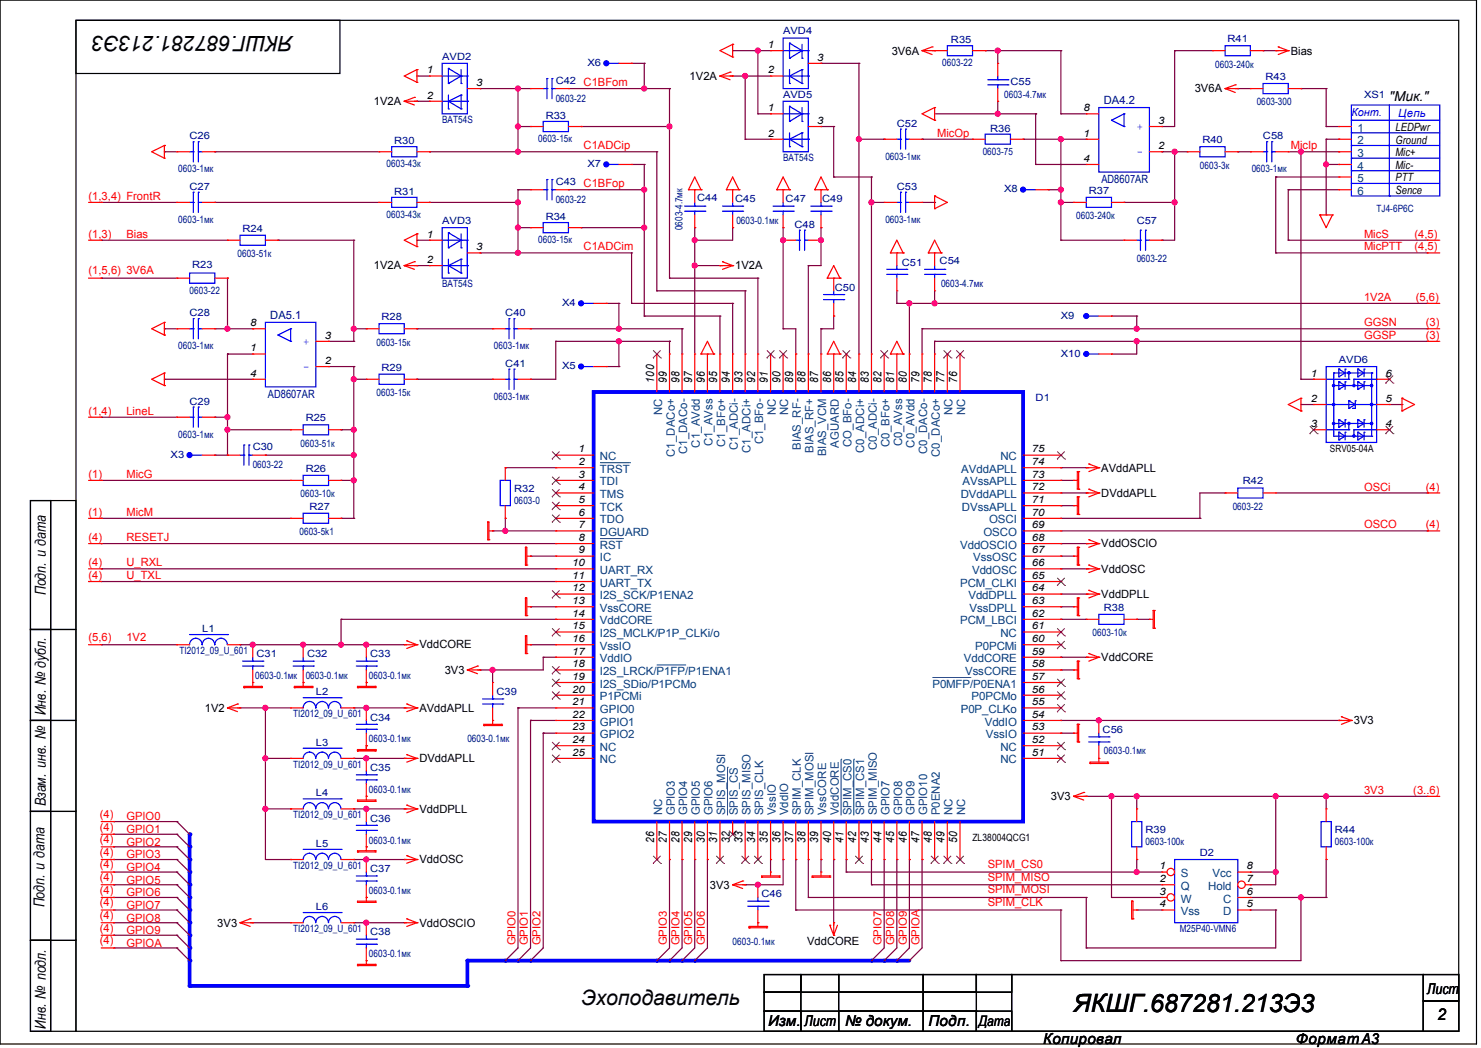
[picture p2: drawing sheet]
<svg xmlns="http://www.w3.org/2000/svg" width="420mm" height="297mm" viewBox="0 0 420 297" stroke-linecap="round" stroke-linejoin="round" font-family="sans-serif">
<defs><g id="words">
<text font-size="7.2" x="304.5" y="286.8">ЯКШГ.687281.213Э3</text>
<g font-size="6">
<text x="83.1" y="10.3" transform="rotate(-180 83.1 10.3)">ЯКШГ.687281.213Э3</text>
<text x="164.8" y="284.8">Эхоподавитель</text>
</g>
<text font-size="4.6" x="407.6" y="288.9">2</text>
<g font-size="4.3">
<text x="13" y="168.7" transform="rotate(-90 13 168.7)">Подп. и дата</text>
<text x="13" y="202.7" transform="rotate(-90 13 202.7)">Инв. № дубл.</text>
<text x="13" y="228.5" transform="rotate(-90 13 228.5)">Взам. инв. №</text>
<text x="12.6" y="257.2" transform="rotate(-90 12.6 257.2)">Подп. и дата</text>
<text x="13" y="291.5" transform="rotate(-90 13 291.5)">Инв. № подл.</text>
<text x="217.8" y="290.7">Изм.</text>
<text x="239.7" y="290.7">№ докум.</text>
<text x="263.3" y="290.7">Подп.</text>
<text x="295.9" y="295.8">Копировал</text>
<text x="367.5" y="295.8">ФорматА3</text>
</g>
<g font-size="4.2">
<text x="404.7" y="281.6">Лист</text>
<text x="228.2" y="290.8">Лист</text>
</g>
<text font-size="4.1" x="277.6" y="290.8">Дата</text>
<text font-size="3.9" x="394" y="28.6">&quot;Мик.&quot;</text>
<g font-size="3.3">
<text x="185.5" y="108.6" transform="rotate(-90 185.5 108.6)">100</text>
<text x="189.1" y="108.6" transform="rotate(-90 189.1 108.6)">99</text>
<text x="192.7" y="108.6" transform="rotate(-90 192.7 108.6)">98</text>
<text x="196.3" y="108.6" transform="rotate(-90 196.3 108.6)">97</text>
<text x="199.9" y="108.6" transform="rotate(-90 199.9 108.6)">96</text>
<text x="203.4" y="108.6" transform="rotate(-90 203.4 108.6)">95</text>
<text x="207" y="108.6" transform="rotate(-90 207 108.6)">94</text>
<text x="210.6" y="108.6" transform="rotate(-90 210.6 108.6)">93</text>
<text x="214.2" y="108.6" transform="rotate(-90 214.2 108.6)">92</text>
<text x="217.8" y="108.6" transform="rotate(-90 217.8 108.6)">91</text>
<text x="221.3" y="108.6" transform="rotate(-90 221.3 108.6)">90</text>
<text x="224.9" y="108.6" transform="rotate(-90 224.9 108.6)">89</text>
<text x="228.5" y="108.6" transform="rotate(-90 228.5 108.6)">88</text>
<text x="232.1" y="108.6" transform="rotate(-90 232.1 108.6)">87</text>
<text x="235.7" y="108.6" transform="rotate(-90 235.7 108.6)">86</text>
<text x="239.2" y="108.6" transform="rotate(-90 239.2 108.6)">85</text>
<text x="242.8" y="108.6" transform="rotate(-90 242.8 108.6)">84</text>
<text x="246.4" y="108.6" transform="rotate(-90 246.4 108.6)">83</text>
<text x="250" y="108.6" transform="rotate(-90 250 108.6)">82</text>
<text x="253.6" y="108.6" transform="rotate(-90 253.6 108.6)">81</text>
<text x="257.1" y="108.6" transform="rotate(-90 257.1 108.6)">80</text>
<text x="260.7" y="108.6" transform="rotate(-90 260.7 108.6)">79</text>
<text x="264.3" y="108.6" transform="rotate(-90 264.3 108.6)">78</text>
<text x="267.9" y="108.6" transform="rotate(-90 267.9 108.6)">77</text>
<text x="271.5" y="108.6" transform="rotate(-90 271.5 108.6)">76</text>
<text x="185.5" y="239" transform="rotate(-90 185.5 239)">26</text>
<text x="189.1" y="239" transform="rotate(-90 189.1 239)">27</text>
<text x="192.7" y="239" transform="rotate(-90 192.7 239)">28</text>
<text x="196.3" y="239" transform="rotate(-90 196.3 239)">29</text>
<text x="199.9" y="239" transform="rotate(-90 199.9 239)">30</text>
<text x="203.4" y="239" transform="rotate(-90 203.4 239)">31</text>
<text x="207" y="239" transform="rotate(-90 207 239)">32</text>
<text x="210.6" y="239" transform="rotate(-90 210.6 239)">33</text>
<text x="214.2" y="239" transform="rotate(-90 214.2 239)">34</text>
<text x="217.8" y="239" transform="rotate(-90 217.8 239)">35</text>
<text x="221.3" y="239" transform="rotate(-90 221.3 239)">36</text>
<text x="224.9" y="239" transform="rotate(-90 224.9 239)">37</text>
<text x="228.5" y="239" transform="rotate(-90 228.5 239)">38</text>
<text x="232.1" y="239" transform="rotate(-90 232.1 239)">39</text>
<text x="235.7" y="239" transform="rotate(-90 235.7 239)">40</text>
<text x="239.2" y="239" transform="rotate(-90 239.2 239)">41</text>
<text x="242.8" y="239" transform="rotate(-90 242.8 239)">42</text>
<text x="246.4" y="239" transform="rotate(-90 246.4 239)">43</text>
<text x="250" y="239" transform="rotate(-90 250 239)">44</text>
<text x="253.6" y="239" transform="rotate(-90 253.6 239)">45</text>
<text x="257.1" y="239" transform="rotate(-90 257.1 239)">46</text>
<text x="260.7" y="239" transform="rotate(-90 260.7 239)">47</text>
<text x="264.3" y="239" transform="rotate(-90 264.3 239)">48</text>
<text x="267.9" y="239" transform="rotate(-90 267.9 239)">49</text>
<text x="271.5" y="239" transform="rotate(-90 271.5 239)">50</text>
</g>
<g font-size="3.3" fill="#004080">
<text x="187.7" y="117.6" transform="rotate(-90 187.7 117.6)">NC</text>
<text x="220" y="117.6" transform="rotate(-90 220 117.6)">NC</text>
<text x="223.6" y="117.6" transform="rotate(-90 223.6 117.6)">NC</text>
<text x="270.1" y="117.6" transform="rotate(-90 270.1 117.6)">NC</text>
<text x="273.7" y="117.6" transform="rotate(-90 273.7 117.6)">NC</text>
<text x="216.4" y="125.9" transform="rotate(-90 216.4 125.9)">C1_BFo-</text>
<text x="191.3" y="129.5" transform="rotate(-90 191.3 129.5)">C1_DACo+</text>
<text x="194.9" y="128.7" transform="rotate(-90 194.9 128.7)">C1_DACo-</text>
<text x="198.5" y="126.8" transform="rotate(-90 198.5 126.8)">C1_AVdd</text>
<text x="202.1" y="126.5" transform="rotate(-90 202.1 126.5)">C1_AVss</text>
<text x="205.7" y="126.7" transform="rotate(-90 205.7 126.7)">C1_BFo+</text>
<text x="209.3" y="127.6" transform="rotate(-90 209.3 127.6)">C1_ADCi-</text>
<text x="212.8" y="128.4" transform="rotate(-90 212.8 128.4)">C1_ADCi+</text>
<text x="227.2" y="127.5" transform="rotate(-90 227.2 127.5)">BIAS_RF-</text>
<text x="230.7" y="128.3" transform="rotate(-90 230.7 128.3)">BIAS_RF+</text>
<text x="234.3" y="129.3" transform="rotate(-90 234.3 129.3)">BIAS_VCM</text>
<text x="237.9" y="126.8" transform="rotate(-90 237.9 126.8)">AGUARD</text>
<text x="241.5" y="126.7" transform="rotate(-90 241.5 126.7)">CO_BFo-</text>
<text x="245.1" y="128.4" transform="rotate(-90 245.1 128.4)">C0_ADCi+</text>
<text x="248.6" y="127.6" transform="rotate(-90 248.6 127.6)">C0_ADCi-</text>
<text x="252.2" y="126.7" transform="rotate(-90 252.2 126.7)">C0_BFo+</text>
<text x="255.8" y="126.5" transform="rotate(-90 255.8 126.5)">C0_AVss</text>
<text x="259.4" y="126.8" transform="rotate(-90 259.4 126.8)">C0_AVdd</text>
<text x="263" y="128.7" transform="rotate(-90 263 128.7)">C0_DACo-</text>
<text x="266.5" y="129.5" transform="rotate(-90 266.5 129.5)">C0_DACo+</text>
<text x="187.7" y="231.1" transform="rotate(-90 187.7 231.1)">NC</text>
<text x="191.3" y="231.1" transform="rotate(-90 191.3 231.1)">GPIO3</text>
<text x="194.9" y="231.1" transform="rotate(-90 194.9 231.1)">GPIO4</text>
<text x="198.5" y="231.1" transform="rotate(-90 198.5 231.1)">GPIO5</text>
<text x="202.1" y="231.1" transform="rotate(-90 202.1 231.1)">GPIO6</text>
<text x="205.7" y="231.1" transform="rotate(-90 205.7 231.1)">SPIS_MOSI</text>
<text x="209.3" y="231.1" transform="rotate(-90 209.3 231.1)">SPIS_CS</text>
<text x="212.8" y="231.1" transform="rotate(-90 212.8 231.1)">SPIS_MISO</text>
<text x="216.4" y="231.1" transform="rotate(-90 216.4 231.1)">SPIS_CLK</text>
<text x="220" y="231.1" transform="rotate(-90 220 231.1)">VssIO</text>
<text x="223.6" y="231.1" transform="rotate(-90 223.6 231.1)">VddIO</text>
<text x="227.2" y="231.1" transform="rotate(-90 227.2 231.1)">SPIM_CLK</text>
<text x="230.7" y="231.1" transform="rotate(-90 230.7 231.1)">SPIM_MOSI</text>
<text x="234.3" y="231.1" transform="rotate(-90 234.3 231.1)">VssCORE</text>
<text x="237.9" y="231.1" transform="rotate(-90 237.9 231.1)">VddCORE</text>
<text x="241.5" y="231.1" transform="rotate(-90 241.5 231.1)">SPIM_CS0</text>
<text x="245.1" y="231.1" transform="rotate(-90 245.1 231.1)">SPIM_CS1</text>
<text x="248.6" y="231.1" transform="rotate(-90 248.6 231.1)">SPIM_MISO</text>
<text x="252.2" y="231.1" transform="rotate(-90 252.2 231.1)">GPIO7</text>
<text x="255.8" y="231.1" transform="rotate(-90 255.8 231.1)">GPIO8</text>
<text x="259.4" y="231.1" transform="rotate(-90 259.4 231.1)">GPIO9</text>
<text x="263" y="231.1" transform="rotate(-90 263 231.1)">GPIO10</text>
<text x="266.5" y="231.1" transform="rotate(-90 266.5 231.1)">P0ENA2</text>
<text x="270.1" y="231.1" transform="rotate(-90 270.1 231.1)">NC</text>
<text x="273.7" y="231.1" transform="rotate(-90 273.7 231.1)">NC</text>
</g>
<g font-size="3.2">
<text x="252.9" y="15.5">3V6A</text>
<text x="366" y="15.5">Bias</text>
<text x="195.6" y="22.6">1V2A</text>
<text x="106" y="29.8">1V2A</text>
<text x="338.8" y="26.2">3V6A</text>
<text x="395.8" y="37.1">LEDPwr</text>
<text x="395.8" y="40.7">Ground</text>
<text x="395.8" y="44.3">Mic+</text>
<text x="395.8" y="47.9">Mic-</text>
<text x="395.8" y="51.4">PTT</text>
<text x="395.8" y="55">Sence</text>
<text x="106" y="76.3">1V2A</text>
<text x="208.5" y="76.3">1V2A</text>
<text x="312.3" y="133.6">AVddAPLL</text>
<text x="312.3" y="140.8">DVddAPLL</text>
<text x="312.3" y="155.2">VddOSCIO</text>
<text x="312.3" y="162.3">VddOSC</text>
<text x="312.3" y="169.5">VddDPLL</text>
<text x="119" y="183.8">VddCORE</text>
<text x="126.1" y="191">3V3</text>
<text x="312.3" y="187.4">VddCORE</text>
<text x="58.1" y="201.7">1V2</text>
<text x="119" y="201.7">AVddAPLL</text>
<text x="383.9" y="205.3">3V3</text>
<text x="119" y="216">DVddAPLL</text>
<text x="298" y="226.8">3V3</text>
<text x="119" y="230.3">VddDPLL</text>
<text x="119" y="244.7">VddOSC</text>
<text x="201.3" y="251.8">3V3</text>
<text x="61.6" y="262.6">3V3</text>
<text x="119" y="262.6">VddOSCIO</text>
<text x="228.9" y="267.9">VddCORE</text>
</g>
<g font-size="3.2" fill="#000080">
<text x="313" y="29.4">DA4.2</text>
<text x="312.3" y="51.8">AD8607AR</text>
<text x="76.7" y="90.3">DA5.1</text>
<text x="76" y="112.7">AD8607AR</text>
</g>
<text font-size="3.2" fill="#00f" x="396.5" y="33.1">Цепь</text>
<g font-size="3.2" fill="#f00">
<text x="265.8" y="38.7">MicOp</text>
<text x="165.5" y="42.3">C1ADCip</text>
<text x="366" y="42.3">MicIp</text>
<text x="25.1" y="56.6">(1,3,4) FrontR</text>
<text x="25.1" y="67.4">(1,3)</text>
<text x="35.9" y="67.4">Bias</text>
<text x="165.5" y="71">C1ADCim</text>
<text x="386.8" y="71">MicPTT</text>
<text x="386.8" y="67.4">MicS</text>
<text x="401.1" y="71">(4,5)</text>
<text x="401.1" y="67.4">(4,5)</text>
<text x="25.1" y="77.8">(1,5,6) 3V6A</text>
<text x="386.8" y="85.3">1V2A</text>
<text x="401.5" y="85.3">(5,6)</text>
<text x="386.8" y="92.5">GGSN</text>
<text x="404.4" y="92.5">(3)</text>
<text x="386.8" y="96.1">GGSP</text>
<text x="404.4" y="96.1">(3)</text>
<text x="25.1" y="117.5">(1,4)</text>
<text x="35.9" y="117.5">LineL</text>
<text x="25.1" y="135.4">(1)</text>
<text x="35.9" y="135.4">MicG</text>
<text x="386.8" y="139">OSCi</text>
<text x="404.4" y="139">(4)</text>
<text x="25.1" y="146.2">(1)</text>
<text x="35.9" y="146.2">MicM</text>
<text x="386.8" y="149.8">OSCO</text>
<text x="404.4" y="149.8">(4)</text>
<text x="25.1" y="153.3">(4)</text>
<text x="35.9" y="153.3">RESETJ</text>
<text x="25.1" y="160.5">(4)</text>
<text x="35.9" y="160.5">U_RXL</text>
<text x="25.1" y="164.1">(4)</text>
<text x="35.9" y="164.1">U_TXL</text>
<text x="25.1" y="181.7">(5,6)</text>
<text x="35.9" y="181.7">1V2</text>
<text x="386.8" y="225">3V3</text>
<text x="400.8" y="225">(3..6)</text>
<text x="28.3" y="231.8">(4)</text>
<text x="35.9" y="232.5">GPIO0</text>
<text x="28.3" y="235.4">(4)</text>
<text x="28.3" y="238.9">(4)</text>
<text x="35.9" y="236.1">GPIO1</text>
<text x="35.9" y="239.6">GPIO2</text>
<text x="28.3" y="242.5">(4)</text>
<text x="35.9" y="243.2">GPIO3</text>
<text x="280.1" y="246">SPIM_CS0</text>
<text x="28.3" y="246.1">(4)</text>
<text x="28.3" y="249.7">(4)</text>
<text x="35.9" y="246.8">GPIO4</text>
<text x="35.9" y="250.4">GPIO5</text>
<text x="280.1" y="249.6">SPIM_MISO</text>
<text x="28.3" y="253.3">(4)</text>
<text x="28.3" y="256.8">(4)</text>
<text x="35.9" y="254">GPIO6</text>
<text x="35.9" y="257.6">GPIO7</text>
<text x="280.1" y="253.2">SPIM_MOSI</text>
<text x="280.1" y="256.8">SPIM_CLK</text>
<text x="28.3" y="260.4">(4)</text>
<text x="28.3" y="264">(4)</text>
<text x="35.9" y="261.2">GPIO8</text>
<text x="28.3" y="267.6">(4)</text>
<text x="35.9" y="264.7">GPIO9</text>
<text x="35.9" y="268.3">GPIOA</text>
<text x="146.2" y="267.9" transform="rotate(-90 146.2 267.9)">GPIO0</text>
<text x="149.7" y="267.9" transform="rotate(-90 149.7 267.9)">GPIO1</text>
<text x="153.3" y="267.9" transform="rotate(-90 153.3 267.9)">GPIO2</text>
<text x="189.1" y="267.9" transform="rotate(-90 189.1 267.9)">GPIO3</text>
<text x="192.7" y="267.9" transform="rotate(-90 192.7 267.9)">GPIO4</text>
<text x="196.3" y="267.9" transform="rotate(-90 196.3 267.9)">GPIO5</text>
<text x="199.9" y="267.9" transform="rotate(-90 199.9 267.9)">GPIO6</text>
<text x="250" y="267.9" transform="rotate(-90 250 267.9)">GPIO7</text>
<text x="253.6" y="267.9" transform="rotate(-90 253.6 267.9)">GPIO8</text>
<text x="257.2" y="267.9" transform="rotate(-90 257.2 267.9)">GPIO9</text>
<text x="260.8" y="267.9" transform="rotate(-90 260.8 267.9)">GPIOA</text>
</g>
<g font-size="3.2" fill="#004080">
<text x="385" y="37.3">1</text>
<text x="385" y="40.9">2</text>
<text x="385" y="44.4">3</text>
<text x="385" y="48">4</text>
<text x="385" y="51.6">5</text>
<text x="385" y="55.2">6</text>
<text x="170.1" y="130.4">NC</text>
<text x="283.7" y="130.4">NC</text>
<text x="170.1" y="134">TRST</text>
<text x="170.1" y="137.6">TDI</text>
<text x="272.6" y="134">AVddAPLL</text>
<text x="273" y="137.6">AVssAPLL</text>
<text x="170.1" y="141.1">TMS</text>
<text x="272.5" y="141.1">DVddAPLL</text>
<text x="170.1" y="144.7">TCK</text>
<text x="170.1" y="148.3">TDO</text>
<text x="272.8" y="144.7">DVssAPLL</text>
<text x="280.5" y="148.3">OSCI</text>
<text x="170.1" y="151.9">DGUARD</text>
<text x="170.1" y="155.5">RST</text>
<text x="272.3" y="155.5">VddOSCIO</text>
<text x="278.9" y="151.9">OSCO</text>
<text x="170.1" y="159">IC</text>
<text x="276" y="159">VssOSC</text>
<text x="170.1" y="162.6">UART_RX</text>
<text x="170.1" y="166.2">UART_TX</text>
<text x="272.3" y="166.2">PCM_CLKI</text>
<text x="275.7" y="162.6">VddOSC</text>
<text x="170.1" y="169.8">I2S_SCK/P1ENA2</text>
<text x="170.1" y="173.4">VssCORE</text>
<text x="274.6" y="169.8">VddDPLL</text>
<text x="275" y="173.4">VssDPLL</text>
<text x="170.1" y="177">VddCORE</text>
<text x="272.3" y="177">PCM_LBCI</text>
<text x="170.1" y="180.6">I2S_MCLK/P1P_CLKi/o</text>
<text x="170.1" y="184.1">VssIO</text>
<text x="276.6" y="184.1">P0PCMi</text>
<text x="283.7" y="180.6">NC</text>
<text x="170.1" y="187.7">VddIO</text>
<text x="170.1" y="191.3">I2S_LRCK/P1FP/P1ENA1</text>
<text x="273.3" y="187.7">VddCORE</text>
<text x="273.7" y="191.3">VssCORE</text>
<text x="170.1" y="194.9">I2S_SDio/P1PCMo</text>
<text x="264.4" y="194.9">P0MFP/P0ENA1</text>
<text x="170.1" y="198.5">P1PCMi</text>
<text x="170.1" y="202.1">GPIO0</text>
<text x="272.5" y="202.1">P0P_CLKo</text>
<text x="275.5" y="198.5">P0PCMo</text>
<text x="170.1" y="205.6">GPIO1</text>
<text x="170.1" y="209.2">GPIO2</text>
<text x="279.3" y="205.6">VddIO</text>
<text x="279.6" y="209.2">VssIO</text>
<text x="170.1" y="212.8">NC</text>
<text x="283.7" y="212.8">NC</text>
<text x="170.1" y="216.4">NC</text>
<text x="283.7" y="216.4">NC</text>
<text x="334.9" y="248.6">S</text>
<text x="343.9" y="248.6">Vcc</text>
<text x="334.9" y="252.2">Q</text>
<text x="334.9" y="255.8">W</text>
<text x="342.6" y="252.2">Hold</text>
<text x="346.9" y="255.8">C</text>
<text x="334.9" y="259.3">Vss</text>
<text x="346.9" y="259.3">D</text>
</g>
<text font-size="3.1" fill="#00f" x="383.2" y="32.9">Конт.</text>
<g font-size="3" fill="#00f">
<text x="322.4" y="36.8">+</text>
<text x="322.4" y="43.9">-</text>
<text x="86" y="97.7">+</text>
<text x="86" y="104.9">-</text>
</g>
<g font-size="2.9">
<text x="217.8" y="13.6">1</text>
<text x="231.7" y="17.2">3</text>
<text x="121.1" y="20.8">1</text>
<text x="217.8" y="20.8">2</text>
<text x="121.1" y="27.9">2</text>
<text x="135" y="24.3">3</text>
<text x="217.8" y="31.5">1</text>
<text x="231.7" y="35.1">3</text>
<text x="307.3" y="31.5">8</text>
<text x="328.5" y="35.1">3</text>
<text x="217.8" y="38.7">2</text>
<text x="307.3" y="38.7">1</text>
<text x="307.3" y="45.8">4</text>
<text x="328.5" y="42.2">2</text>
<text x="121.1" y="67.3">1</text>
<text x="135" y="70.9">3</text>
<text x="121.1" y="74.5">2</text>
<text x="71" y="92.4">8</text>
<text x="92.1" y="96">3</text>
<text x="71" y="99.6">1</text>
<text x="71" y="106.7">4</text>
<text x="92.1" y="103.1">2</text>
<text x="371.8" y="106.7">1</text>
<text x="392.9" y="106.7">6</text>
<text x="371.8" y="113.9">2</text>
<text x="392.9" y="113.9">5</text>
<text x="371.8" y="121">3</text>
<text x="392.9" y="121">4</text>
<text x="164" y="128.2">1</text>
<text x="164" y="131.8">2</text>
<text x="292.6" y="131.8">74</text>
<text x="292.6" y="128.2">75</text>
<text x="164" y="135.4">3</text>
<text x="292.6" y="135.4">73</text>
<text x="164" y="138.9">4</text>
<text x="164" y="142.5">5</text>
<text x="292.6" y="142.5">71</text>
<text x="292.6" y="138.9">72</text>
<text x="164" y="146.1">6</text>
<text x="164" y="149.7">7</text>
<text x="292.6" y="149.7">69</text>
<text x="292.6" y="146.1">70</text>
<text x="164" y="153.3">8</text>
<text x="292.6" y="153.3">68</text>
<text x="162.2" y="160.4">10</text>
<text x="164" y="156.8">9</text>
<text x="292.6" y="160.4">66</text>
<text x="292.6" y="156.8">67</text>
<text x="162.2" y="164">11</text>
<text x="162.2" y="167.6">12</text>
<text x="292.6" y="167.6">64</text>
<text x="292.6" y="164">65</text>
<text x="162.2" y="171.2">13</text>
<text x="292.6" y="171.2">63</text>
<text x="162.2" y="174.8">14</text>
<text x="162.2" y="178.4">15</text>
<text x="292.6" y="178.4">61</text>
<text x="292.6" y="174.8">62</text>
<text x="162.2" y="181.9">16</text>
<text x="162.2" y="185.5">17</text>
<text x="292.6" y="185.5">59</text>
<text x="292.6" y="181.9">60</text>
<text x="162.2" y="189.1">18</text>
<text x="292.6" y="189.1">58</text>
<text x="162.2" y="192.7">19</text>
<text x="162.2" y="196.3">20</text>
<text x="292.6" y="196.3">56</text>
<text x="292.6" y="192.7">57</text>
<text x="162.2" y="199.9">21</text>
<text x="162.2" y="203.4">22</text>
<text x="292.6" y="203.4">54</text>
<text x="292.6" y="199.9">55</text>
<text x="162.2" y="207">23</text>
<text x="292.6" y="207">53</text>
<text x="162.2" y="210.6">24</text>
<text x="162.2" y="214.2">25</text>
<text x="292.6" y="214.2">51</text>
<text x="292.6" y="210.6">52</text>
<text x="328.8" y="246.4">1</text>
<text x="328.8" y="250">2</text>
<text x="353.5" y="250">7</text>
<text x="353.5" y="246.4">8</text>
<text x="328.8" y="253.6">3</text>
<text x="328.8" y="257.1">4</text>
<text x="353.5" y="257.1">5</text>
<text x="353.5" y="253.6">6</text>
</g>
<g font-size="2.8" fill="#000080">
<text x="222.1" y="9.7">AVD4</text>
<text x="348.1" y="11.9">R41</text>
<text x="125.4" y="16.9">AVD2</text>
<text x="269.7" y="12.2">R35</text>
<text x="157.6" y="23.7">C42 C1BFom</text>
<text x="166.6" y="18.7">X6</text>
<text x="267.2" y="18.8">0603-22</text>
<text x="344.6" y="19.1">0603-240к</text>
<text x="358.9" y="22.6">R43</text>
<text x="157.6" y="28.8">0603-22</text>
<text x="222.1" y="27.6">AVD5</text>
<text x="284.8" y="27.7">0603-4.7мк</text>
<text x="286.5" y="24.1">C55</text>
<text x="356.4" y="29.9">0603-300</text>
<text x="386.8" y="27.6">XS1</text>
<text x="125.4" y="34.9">BAT54S</text>
<text x="154.8" y="33.7">R33</text>
<text x="254.3" y="35.9">C52</text>
<text x="53.8" y="39.5">C26</text>
<text x="111.8" y="40.9">R30</text>
<text x="152.6" y="40.3">0603-15к</text>
<text x="280.8" y="37.3">R36</text>
<text x="341" y="40.6">R40</text>
<text x="358.2" y="39.5">C58</text>
<text x="109.6" y="47.5">0603-43к</text>
<text x="166.6" y="47.4">X7</text>
<text x="222.1" y="45.6">BAT54S</text>
<text x="251.1" y="45.3">0603-1мк</text>
<text x="278.7" y="43.9">0603-75</text>
<text x="340.3" y="47.8">0603-3к</text>
<text x="50.5" y="48.9">0603-1мк</text>
<text x="53.8" y="53.8">C27</text>
<text x="157.6" y="52.4">C43 C1BFop</text>
<text x="254.3" y="53.8">C53</text>
<text x="355" y="48.9">0603-1мк</text>
<text x="111.8" y="55.2">R31</text>
<text x="157.6" y="57.4">0603-22</text>
<text x="197.7" y="57">C44</text>
<text x="208.5" y="57.4">C45</text>
<text x="222.8" y="57.4">C47</text>
<text x="233.2" y="57.4">C49</text>
<text x="284.8" y="54.5">X8</text>
<text x="308.8" y="54.9">R37</text>
<text x="390.4" y="60">TJ4-6P6C</text>
<text x="50.5" y="63.2">0603-1мк</text>
<text x="68.8" y="65.6">R24</text>
<text x="109.6" y="61.8">0603-43к</text>
<text x="125.4" y="63.5">AVD3</text>
<text x="154.8" y="62.4">R34</text>
<text x="193.6" y="65.2" transform="rotate(-90 193.6 65.2)">0603-4.7мк</text>
<text x="208.8" y="63.5">0603-0.1мк</text>
<text x="225.3" y="64.6">C48</text>
<text x="251.1" y="63.2">0603-1мк</text>
<text x="305.2" y="62.1">0603-240к</text>
<text x="322.4" y="63.5">C57</text>
<text x="152.6" y="68.9">0603-15к</text>
<text x="54.5" y="76">R23</text>
<text x="67.4" y="72.9">0603-51к</text>
<text x="255.7" y="75.3">C51</text>
<text x="266.5" y="74.9">C54</text>
<text x="322.4" y="74.3">0603-22</text>
<text x="53.8" y="83.3">0603-22</text>
<text x="125.4" y="81.5">BAT54S</text>
<text x="236.8" y="82.5">C50</text>
<text x="266.9" y="81.5">0603-4.7мк</text>
<text x="53.8" y="89.6">C28</text>
<text x="143.3" y="89.6">C40</text>
<text x="159.4" y="86.7">X4</text>
<text x="108.2" y="90.7">R28</text>
<text x="300.9" y="90.3">X9</text>
<text x="50.5" y="99">0603-1мк</text>
<text x="106.8" y="97.9">0603-15к</text>
<text x="140.1" y="99">0603-1мк</text>
<text x="300.9" y="101.1">X10</text>
<text x="108.2" y="105">R29</text>
<text x="143.3" y="103.9">C41</text>
<text x="159.4" y="104.6">X5</text>
<text x="379.7" y="102.9">AVD6</text>
<text x="106.8" y="112.3">0603-15к</text>
<text x="140.1" y="113.3">0603-1мк</text>
<text x="293.7" y="113.6">D1</text>
<text x="53.8" y="114.7">C29</text>
<text x="86.7" y="119.3">R25</text>
<text x="50.5" y="124.1">0603-1мк</text>
<text x="48.4" y="129.7">X3</text>
<text x="71.7" y="127.6">C30</text>
<text x="85.3" y="126.6">0603-51к</text>
<text x="71.7" y="132.7">0603-22</text>
<text x="86.7" y="133.6">R26</text>
<text x="352.5" y="137.2">R42</text>
<text x="85.3" y="140.9">0603-10к</text>
<text x="145.8" y="139.4">R32</text>
<text x="145.8" y="142.7">0603-0</text>
<text x="87.8" y="144.4">R27</text>
<text x="349.6" y="144.5">0603-22</text>
<text x="84.9" y="151.6">0603-5k1</text>
<text x="313" y="173.1">R38</text>
<text x="57.4" y="179.2">L1</text>
<text x="50.9" y="185.3">TI2012_09_U_601</text>
<text x="309.8" y="180.3">0603-10к</text>
<text x="72.7" y="186.3">C31</text>
<text x="87.1" y="186.3">C32</text>
<text x="105" y="186.3">C33</text>
<text x="72.4" y="192.5">0603-0.1мк</text>
<text x="86.7" y="192.5">0603-0.1мк</text>
<text x="89.6" y="197.1">L2</text>
<text x="104.6" y="192.5">0603-0.1мк</text>
<text x="140.8" y="197.1">C39</text>
<text x="83.1" y="203.2">TI2012_09_U_601</text>
<text x="105" y="204.2">C34</text>
<text x="312.7" y="207.8">C56</text>
<text x="89.6" y="211.4">L3</text>
<text x="104.6" y="210.4">0603-0.1мк</text>
<text x="132.5" y="210.4">0603-0.1мк</text>
<text x="313.1" y="213.6">0603-0.1мк</text>
<text x="83.1" y="217.6">TI2012_09_U_601</text>
<text x="105" y="218.5">C35</text>
<text x="89.6" y="225.7">L4</text>
<text x="104.6" y="224.7">0603-0.1мк</text>
<text x="83.1" y="231.9">TI2012_09_U_601</text>
<text x="105" y="232.9">C36</text>
<text x="104.6" y="239.1">0603-0.1мк</text>
<text x="324.9" y="236.1">R39</text>
<text x="324.9" y="239.4">0603-100к</text>
<text x="378.6" y="236.1">R44</text>
<text x="378.6" y="239.4">0603-100к</text>
<text x="89.6" y="240">L5</text>
<text x="340.3" y="242.5">D2</text>
<text x="83.1" y="246.2">TI2012_09_U_601</text>
<text x="105" y="247.2">C37</text>
<text x="89.6" y="257.9">L6</text>
<text x="104.6" y="253.4">0603-0.1мк</text>
<text x="216" y="254.3">C46</text>
<text x="83.1" y="264.1">TI2012_09_U_601</text>
<text x="105" y="265.1">C38</text>
<text x="207.8" y="267.7">0603-0.1мк</text>
<text x="334.6" y="264.1">M25P40-VMN6</text>
<text x="104.6" y="271.3">0603-0.1мк</text>
</g>
<g font-size="2.8">
<text x="377.1" y="128">SRV05-04A</text>
<text x="275.8" y="238.3">ZL38004QCG1</text>
</g>
</g></defs>
<g fill="none" stroke="#000" stroke-width=".34">
<path d="M0 0h418.7v295.9h-418.7zM21.5 5.8h392.2v286.5h-392.2zM21.5 5.8h74.9v15h-74.9zM8.6 141.9h5.8v36.5h-5.8zM14.4 141.9h7.1v36.5h-7.1zM8.6 178.4h5.8v25.8h-5.8zM14.4 178.4h7.1v25.8h-7.1zM8.6 204.2h5.8v25.8h-5.8zM14.4 204.2h7.1v25.8h-7.1zM8.6 230h5.8v36.5h-5.8zM14.4 230h7.1v36.5h-7.1zM8.6 266.5h5.8v25.8h-5.8z"/>
<path d="M14.4 266.5h7.1v25.8h-7.1z"/>
</g>
<path d="M300.9 175.5h7.2" fill="none" stroke="#800040" stroke-width=".34"/>
<circle cx="300.9" cy="175.5" r=".17" fill="#800040"/>
<path d="M322.4 175.5h3.6" fill="none" stroke="#800040" stroke-width=".34"/>
<circle cx="322.4" cy="175.5" r=".17" fill="#800040"/>
<path d="M300.9 136.1h3.6" fill="none" stroke="#800040" stroke-width=".34"/>
<circle cx="300.9" cy="136.1" r=".17" fill="#800040"/>
<path d="M300.9 143.3h3.6" fill="none" stroke="#800040" stroke-width=".34"/>
<circle cx="300.9" cy="143.3" r=".17" fill="#800040"/>
<path d="M300.9 157.6h3.6" fill="none" stroke="#800040" stroke-width=".34"/>
<circle cx="300.9" cy="157.6" r=".17" fill="#800040"/>
<path d="M300.9 172h3.6" fill="none" stroke="#800040" stroke-width=".34"/>
<circle cx="300.9" cy="172" r=".17" fill="#800040"/>
<path d="M300.9 189.9h3.6" fill="none" stroke="#800040" stroke-width=".34"/>
<circle cx="300.9" cy="189.9" r=".17" fill="#800040"/>
<path d="M300.9 207.8h3.6" fill="none" stroke="#800040" stroke-width=".34"/>
<circle cx="300.9" cy="207.8" r=".17" fill="#800040"/>
<path d="M218.5 243.6v3.5" fill="none" stroke="#800040" stroke-width=".34"/>
<circle cx="218.5" cy="243.6" r=".17" fill="#800040"/>
<path d="M240 243.6v3.5" fill="none" stroke="#800040" stroke-width=".34"/>
<circle cx="240" cy="243.6" r=".17" fill="#800040"/>
<path d="M229.2 243.6v10.7" fill="none" stroke="#800040" stroke-width=".34"/>
<circle cx="229.2" cy="243.6" r=".17" fill="#800040"/>
<path d="M229.2 254.3h78.9" fill="none" stroke="#800040" stroke-width=".34"/>
<circle cx="229.2" cy="254.3" r=".17" fill="#800040"/>
<path d="M225.7 243.6v14.3" fill="none" stroke="#800040" stroke-width=".34"/>
<circle cx="225.7" cy="243.6" r=".17" fill="#800040"/>
<path d="M225.7 257.9h75.2" fill="none" stroke="#800040" stroke-width=".34"/>
<circle cx="225.7" cy="257.9" r=".17" fill="#800040"/>
<path d="M354.6 254.3h14.3" fill="none" stroke="#800040" stroke-width=".34"/>
<circle cx="368.9" cy="254.3" r=".17" fill="#800040"/>
<path d="M247.1 243.6v7.1" fill="none" stroke="#800040" stroke-width=".34"/>
<circle cx="247.1" cy="243.6" r=".17" fill="#800040"/>
<path d="M247.1 250.7h82.4" fill="none" stroke="#800040" stroke-width=".34"/>
<circle cx="247.1" cy="250.7" r=".17" fill="#800040"/>
<path d="M308.1 254.3v14.3" fill="none" stroke="#800040" stroke-width=".34"/>
<circle cx="308.1" cy="254.3" r=".17" fill="#800040"/>
<path d="M308.1 268.6h53.7" fill="none" stroke="#800040" stroke-width=".34"/>
<circle cx="308.1" cy="268.6" r=".17" fill="#800040"/>
<path d="M354.6 250.7h7.2" fill="none" stroke="#800040" stroke-width=".34"/>
<circle cx="354.6" cy="250.7" r=".17" fill="#800040"/>
<path d="M361.8 247.1v3.6" fill="none" stroke="#800040" stroke-width=".34"/>
<circle cx="361.8" cy="247.1" r=".17" fill="#800040"/>
<circle cx="361.8" cy="247.1" r=".7" fill="#f0f" stroke="#f0f" stroke-width=".34"/>
<path d="M354.6 247.1h7.2" fill="none" stroke="#800040" stroke-width=".34"/>
<circle cx="354.6" cy="247.1" r=".17" fill="#800040"/>
<path d="M322.4 225.7v3.5" fill="none" stroke="#800040" stroke-width=".34"/>
<circle cx="322.4" cy="225.7" r=".17" fill="#800040"/>
<path d="M311.6 204.2h68.1" fill="none" stroke="#800040" stroke-width=".34"/>
<circle cx="379.7" cy="204.2" r=".17" fill="#800040"/>
<circle cx="311.6" cy="204.2" r=".7" fill="#f0f" stroke="#f0f" stroke-width=".34"/>
<path d="M376.1 225.7v3.5" fill="none" stroke="#800040" stroke-width=".34"/>
<circle cx="376.1" cy="225.7" r=".17" fill="#800040"/>
<path d="M315.2 254.3h14.3" fill="none" stroke="#800040" stroke-width=".34"/>
<circle cx="315.2" cy="254.3" r=".17" fill="#800040"/>
<path d="M315.2 225.7v28.6" fill="none" stroke="#800040" stroke-width=".34"/>
<circle cx="315.2" cy="225.7" r=".17" fill="#800040"/>
<path d="M315.2 225.7h7.2" fill="none" stroke="#800040" stroke-width=".34"/>
<circle cx="315.2" cy="225.7" r=".17" fill="#800040"/>
<path d="M322.4 257.9h7.1" fill="none" stroke="#800040" stroke-width=".34"/>
<circle cx="322.4" cy="257.9" r=".17" fill="#800040"/>
<path d="M376.1 225.7h28.6" fill="none" stroke="#800040" stroke-width=".34"/>
<circle cx="376.1" cy="225.7" r=".17" fill="#800040"/>
<path d="M361.8 225.7v21.4" fill="none" stroke="#800040" stroke-width=".34"/>
<circle cx="361.8" cy="225.7" r=".17" fill="#800040"/>
<path d="M322.4 225.7h39.4" fill="none" stroke="#800040" stroke-width=".34"/>
<circle cx="322.4" cy="225.7" r=".17" fill="#800040"/>
<circle cx="322.3" cy="225.7" r=".7" fill="#f0f" stroke="#f0f" stroke-width=".34"/>
<path d="M232.8 243.6v3.5" fill="none" stroke="#800040" stroke-width=".34"/>
<circle cx="232.8" cy="243.6" r=".17" fill="#800040"/>
<path d="M150.5 182.7h7.1" fill="none" stroke="#800040" stroke-width=".34"/>
<circle cx="150.5" cy="182.7" r=".17" fill="#800040"/>
<path d="M150.5 172h7.1" fill="none" stroke="#800040" stroke-width=".34"/>
<circle cx="150.5" cy="172" r=".17" fill="#800040"/>
<path d="M143.3 150.5h14.3" fill="none" stroke="#800040" stroke-width=".34"/>
<circle cx="143.3" cy="150.5" r=".17" fill="#800040"/>
<path d="M150.5 157.6h7.1" fill="none" stroke="#800040" stroke-width=".34"/>
<circle cx="150.5" cy="157.6" r=".17" fill="#800040"/>
<path d="M143.3 132.5h14.3" fill="none" stroke="#800040" stroke-width=".34"/>
<circle cx="143.3" cy="132.5" r=".17" fill="#800040"/>
<path d="M143.3 146.9v3.6" fill="none" stroke="#800040" stroke-width=".34"/>
<circle cx="143.3" cy="146.9" r=".17" fill="#800040"/>
<circle cx="143.3" cy="150.4" r=".7" fill="#f0f" stroke="#f0f" stroke-width=".34"/>
<path d="M96.7 175.5h60.9" fill="none" stroke="#800040" stroke-width=".34"/>
<circle cx="96.7" cy="175.5" r=".17" fill="#800040"/>
<path d="M300.9 154.1h7.2" fill="none" stroke="#800040" stroke-width=".34"/>
<circle cx="300.9" cy="154.1" r=".17" fill="#800040"/>
<path d="M300.9 186.3h7.2" fill="none" stroke="#800040" stroke-width=".34"/>
<circle cx="300.9" cy="186.3" r=".17" fill="#800040"/>
<path d="M300.9 161.2h7.2" fill="none" stroke="#800040" stroke-width=".34"/>
<circle cx="300.9" cy="161.2" r=".17" fill="#800040"/>
<path d="M28.7 161.2h128.9" fill="none" stroke="#800040" stroke-width=".34"/>
<circle cx="28.7" cy="161.2" r=".17" fill="#800040"/>
<path d="M28.7 164.8h128.9" fill="none" stroke="#800040" stroke-width=".34"/>
<circle cx="28.7" cy="164.8" r=".17" fill="#800040"/>
<path d="M28.7 154.1h128.9" fill="none" stroke="#800040" stroke-width=".34"/>
<circle cx="28.7" cy="154.1" r=".17" fill="#800040"/>
<path d="M261.5 93.2v7.1" fill="none" stroke="#800040" stroke-width=".34"/>
<circle cx="261.5" cy="93.2" r=".17" fill="#800040"/>
<path d="M322.4 247.1h7.1" fill="none" stroke="#800040" stroke-width=".34"/>
<circle cx="322.4" cy="247.1" r=".17" fill="#800040"/>
<path d="M139.7 150.5h3.6" fill="none" stroke="#800040" stroke-width=".34"/>
<circle cx="139.7" cy="150.5" r=".17" fill="#800040"/>
<path d="M214.9 250.7h7.2" fill="none" stroke="#800040" stroke-width=".34"/>
<circle cx="214.9" cy="250.7" r=".17" fill="#800040"/>
<path d="M222.1 243.6v7.1" fill="none" stroke="#800040" stroke-width=".34"/>
<circle cx="222.1" cy="243.6" r=".17" fill="#800040"/>
<path d="M236.4 243.6v17.9" fill="none" stroke="#800040" stroke-width=".34"/>
<circle cx="236.4" cy="243.6" r=".17" fill="#800040"/>
<path d="M361.8 225.7h14.3" fill="none" stroke="#800040" stroke-width=".34"/>
<circle cx="361.8" cy="225.7" r=".17" fill="#800040"/>
<g fill="#f0f" stroke="#f0f" stroke-width=".34">
<circle cx="376.1" cy="225.7" r=".7"/>
<circle cx="361.8" cy="225.7" r=".7"/>
</g>
<path d="M247.1 57.4v42.9" fill="none" stroke="#800040" stroke-width=".34"/>
<circle cx="247.1" cy="57.4" r=".17" fill="#800040"/>
<circle cx="247.1" cy="57.3" r=".7" fill="#f0f" stroke="#f0f" stroke-width=".34"/>
<path d="M243.6 39.5v60.8" fill="none" stroke="#800040" stroke-width=".34"/>
<circle cx="243.6" cy="39.5" r=".17" fill="#800040"/>
<circle cx="243.6" cy="39.4" r=".7" fill="#f0f" stroke="#f0f" stroke-width=".34"/>
<path d="M376.1 35.9h3.6" fill="none" stroke="#800040" stroke-width=".34"/>
<circle cx="376.1" cy="35.9" r=".17" fill="#800040"/>
<path d="M376.1 243.6v10.7" fill="none" stroke="#800040" stroke-width=".34"/>
<circle cx="376.1" cy="243.6" r=".17" fill="#800040"/>
<path d="M361.8 71.7h42.9" fill="none" stroke="#800040" stroke-width=".34"/>
<circle cx="361.8" cy="71.7" r=".17" fill="#800040"/>
<path d="M222.1 64.5v3.6" fill="none" stroke="#800040" stroke-width=".34"/>
<circle cx="222.1" cy="64.5" r=".17" fill="#800040"/>
<path d="M229.2 75.3v25" fill="none" stroke="#800040" stroke-width=".34"/>
<circle cx="229.2" cy="75.3" r=".17" fill="#800040"/>
<path d="M232.8 93.2v7.1" fill="none" stroke="#800040" stroke-width=".34"/>
<circle cx="232.8" cy="93.2" r=".17" fill="#800040"/>
<path d="M232.8 93.2h3.6" fill="none" stroke="#800040" stroke-width=".34"/>
<circle cx="232.8" cy="93.2" r=".17" fill="#800040"/>
<path d="M236.4 89.6v3.6" fill="none" stroke="#800040" stroke-width=".34"/>
<circle cx="236.4" cy="89.6" r=".17" fill="#800040"/>
<path d="M257.9 86v14.3" fill="none" stroke="#800040" stroke-width=".34"/>
<circle cx="257.9" cy="86" r=".17" fill="#800040"/>
<path d="M257.9 86h7.1" fill="none" stroke="#800040" stroke-width=".34"/>
<circle cx="257.9" cy="86" r=".17" fill="#800040"/>
<circle cx="257.9" cy="86" r=".7" fill="#f0f" stroke="#f0f" stroke-width=".34"/>
<path d="M254.3 82.4v3.6" fill="none" stroke="#800040" stroke-width=".34"/>
<circle cx="254.3" cy="86" r=".17" fill="#800040"/>
<path d="M265 82.4v3.6" fill="none" stroke="#800040" stroke-width=".34"/>
<circle cx="265" cy="86" r=".17" fill="#800040"/>
<path d="M197 75.3v25" fill="none" stroke="#800040" stroke-width=".34"/>
<circle cx="197" cy="75.3" r=".17" fill="#800040"/>
<path d="M197 68.1h10.8" fill="none" stroke="#800040" stroke-width=".34"/>
<circle cx="197" cy="68.1" r=".17" fill="#800040"/>
<path d="M197 64.5v3.6" fill="none" stroke="#800040" stroke-width=".34"/>
<circle cx="197" cy="64.5" r=".17" fill="#800040"/>
<path d="M265 86h139.7" fill="none" stroke="#800040" stroke-width=".34"/>
<circle cx="404.7" cy="86" r=".17" fill="#800040"/>
<circle cx="265" cy="86" r=".7" fill="#f0f" stroke="#f0f" stroke-width=".34"/>
<path d="M300.9 150.5h103.8" fill="none" stroke="#800040" stroke-width=".34"/>
<circle cx="404.7" cy="150.5" r=".17" fill="#800040"/>
<path d="M71.7 261.5h10.7" fill="none" stroke="#800040" stroke-width=".34"/>
<circle cx="71.7" cy="261.5" r=".17" fill="#800040"/>
<path d="M28.7 182.7h21.5" fill="none" stroke="#800040" stroke-width=".34"/>
<circle cx="28.7" cy="182.7" r=".17" fill="#800040"/>
<path d="M71.7 182.7h14.3" fill="none" stroke="#800040" stroke-width=".34"/>
<circle cx="71.7" cy="182.7" r=".17" fill="#800040"/>
<g fill="#f0f" stroke="#f0f" stroke-width=".34">
<circle cx="86" cy="182.7" r=".7"/>
<circle cx="71.6" cy="182.7" r=".7"/>
</g>
<path d="M103.9 182.7h10.7" fill="none" stroke="#800040" stroke-width=".34"/>
<circle cx="103.9" cy="182.7" r=".17" fill="#800040"/>
<circle cx="103.9" cy="182.7" r=".7" fill="#f0f" stroke="#f0f" stroke-width=".34"/>
<path d="M75.3 200.6h7.1" fill="none" stroke="#800040" stroke-width=".34"/>
<circle cx="75.3" cy="200.6" r=".17" fill="#800040"/>
<path d="M103.9 200.6h10.7" fill="none" stroke="#800040" stroke-width=".34"/>
<circle cx="103.9" cy="200.6" r=".17" fill="#800040"/>
<circle cx="103.9" cy="200.6" r=".7" fill="#f0f" stroke="#f0f" stroke-width=".34"/>
<path d="M103.9 214.9h10.7" fill="none" stroke="#800040" stroke-width=".34"/>
<circle cx="103.9" cy="214.9" r=".17" fill="#800040"/>
<circle cx="103.9" cy="214.9" r=".7" fill="#f0f" stroke="#f0f" stroke-width=".34"/>
<path d="M103.9 229.2h10.7" fill="none" stroke="#800040" stroke-width=".34"/>
<circle cx="103.9" cy="229.2" r=".17" fill="#800040"/>
<circle cx="103.9" cy="229.2" r=".7" fill="#f0f" stroke="#f0f" stroke-width=".34"/>
<path d="M103.9 243.6h10.7" fill="none" stroke="#800040" stroke-width=".34"/>
<circle cx="103.9" cy="243.6" r=".17" fill="#800040"/>
<circle cx="103.9" cy="243.6" r=".7" fill="#f0f" stroke="#f0f" stroke-width=".34"/>
<path d="M75.3 229.2h7.1" fill="none" stroke="#800040" stroke-width=".34"/>
<circle cx="82.4" cy="229.2" r=".17" fill="#800040"/>
<path d="M103.9 261.5h10.7" fill="none" stroke="#800040" stroke-width=".34"/>
<circle cx="103.9" cy="261.5" r=".17" fill="#800040"/>
<circle cx="103.9" cy="261.5" r=".7" fill="#f0f" stroke="#f0f" stroke-width=".34"/>
<path d="M211.3 250.7h3.6" fill="none" stroke="#800040" stroke-width=".34"/>
<circle cx="211.3" cy="250.7" r=".17" fill="#800040"/>
<circle cx="214.9" cy="250.7" r=".7" fill="#f0f" stroke="#f0f" stroke-width=".34"/>
<path d="M139.7 189.9h14.4" fill="none" stroke="#800040" stroke-width=".34"/>
<circle cx="139.7" cy="189.9" r=".17" fill="#800040"/>
<circle cx="139.7" cy="189.8" r=".7" fill="#f0f" stroke="#f0f" stroke-width=".34"/>
<path d="M96.7 182.7h7.2" fill="none" stroke="#800040" stroke-width=".34"/>
<circle cx="96.7" cy="182.7" r=".17" fill="#800040"/>
<path d="M300.9 204.2h10.7" fill="none" stroke="#800040" stroke-width=".34"/>
<circle cx="300.9" cy="204.2" r=".17" fill="#800040"/>
<path d="M300.9 139.7h7.2" fill="none" stroke="#800040" stroke-width=".34"/>
<circle cx="300.9" cy="139.7" r=".17" fill="#800040"/>
<path d="M300.9 132.5h7.2" fill="none" stroke="#800040" stroke-width=".34"/>
<circle cx="300.9" cy="132.5" r=".17" fill="#800040"/>
<path d="M300.9 168.4h7.2" fill="none" stroke="#800040" stroke-width=".34"/>
<circle cx="300.9" cy="168.4" r=".17" fill="#800040"/>
<path d="M100.3 261.5h3.6" fill="none" stroke="#800040" stroke-width=".34"/>
<circle cx="100.3" cy="261.5" r=".17" fill="#800040"/>
<path d="M100.3 243.6h3.6" fill="none" stroke="#800040" stroke-width=".34"/>
<circle cx="100.3" cy="243.6" r=".17" fill="#800040"/>
<path d="M100.3 229.2h3.6" fill="none" stroke="#800040" stroke-width=".34"/>
<circle cx="100.3" cy="229.2" r=".17" fill="#800040"/>
<path d="M100.3 214.9h3.6" fill="none" stroke="#800040" stroke-width=".34"/>
<circle cx="100.3" cy="214.9" r=".17" fill="#800040"/>
<path d="M100.3 200.6h3.6" fill="none" stroke="#800040" stroke-width=".34"/>
<circle cx="100.3" cy="200.6" r=".17" fill="#800040"/>
<path d="M361.8 257.9v10.7" fill="none" stroke="#800040" stroke-width=".34"/>
<circle cx="361.8" cy="257.9" r=".17" fill="#800040"/>
<path d="M354.6 257.9h7.2" fill="none" stroke="#800040" stroke-width=".34"/>
<circle cx="354.6" cy="257.9" r=".17" fill="#800040"/>
<path d="M300.9 257.9v14.3" fill="none" stroke="#800040" stroke-width=".34"/>
<circle cx="300.9" cy="257.9" r=".17" fill="#800040"/>
<path d="M300.9 272.2h68" fill="none" stroke="#800040" stroke-width=".34"/>
<circle cx="300.9" cy="272.2" r=".17" fill="#800040"/>
<path d="M368.9 254.3v17.9" fill="none" stroke="#800040" stroke-width=".34"/>
<circle cx="368.9" cy="254.3" r=".17" fill="#800040"/>
<circle cx="368.9" cy="254.3" r=".7" fill="#f0f" stroke="#f0f" stroke-width=".34"/>
<path d="M322.4 243.6v3.5" fill="none" stroke="#800040" stroke-width=".34"/>
<circle cx="322.4" cy="243.6" r=".17" fill="#800040"/>
<path d="M240 247.1h82.4" fill="none" stroke="#800040" stroke-width=".34"/>
<circle cx="240" cy="247.1" r=".17" fill="#800040"/>
<circle cx="322.3" cy="247.1" r=".7" fill="#f0f" stroke="#f0f" stroke-width=".34"/>
<path d="M265 96.7v3.6" fill="none" stroke="#800040" stroke-width=".34"/>
<circle cx="265" cy="96.7" r=".17" fill="#800040"/>
<path d="M68.1 182.7h3.6" fill="none" stroke="#800040" stroke-width=".34"/>
<circle cx="68.1" cy="182.7" r=".17" fill="#800040"/>
<path d="M254.3 86h3.6" fill="none" stroke="#800040" stroke-width=".34"/>
<circle cx="254.3" cy="86" r=".17" fill="#800040"/>
<path d="M361.8 50.2h17.9" fill="none" stroke="#800040" stroke-width=".34"/>
<circle cx="361.8" cy="50.2" r=".17" fill="#800040"/>
<path d="M96.7 175.5v7.2" fill="none" stroke="#800040" stroke-width=".34"/>
<circle cx="96.7" cy="182.7" r=".17" fill="#800040"/>
<circle cx="96.7" cy="182.7" r=".7" fill="#f0f" stroke="#f0f" stroke-width=".34"/>
<path d="M86 182.7h10.7" fill="none" stroke="#800040" stroke-width=".34"/>
<circle cx="86" cy="182.7" r=".17" fill="#800040"/>
<path d="M265 96.7h57.4" fill="none" stroke="#800040" stroke-width=".34"/>
<circle cx="322.4" cy="96.7" r=".17" fill="#800040"/>
<circle cx="322.3" cy="96.7" r=".7" fill="#f0f" stroke="#f0f" stroke-width=".34"/>
<path d="M261.5 93.2h60.9" fill="none" stroke="#800040" stroke-width=".34"/>
<circle cx="322.4" cy="93.2" r=".17" fill="#800040"/>
<circle cx="322.3" cy="93.2" r=".7" fill="#f0f" stroke="#f0f" stroke-width=".34"/>
<path d="M247.1 57.4h3.6" fill="none" stroke="#800040" stroke-width=".34"/>
<circle cx="247.1" cy="57.4" r=".17" fill="#800040"/>
<path d="M243.6 39.5h7.1" fill="none" stroke="#800040" stroke-width=".34"/>
<circle cx="250.7" cy="39.5" r=".17" fill="#800040"/>
<path d="M189.9 96.7v3.6" fill="none" stroke="#800040" stroke-width=".34"/>
<circle cx="189.9" cy="96.7" r=".17" fill="#800040"/>
<path d="M118.2 107.5h21.5" fill="none" stroke="#800040" stroke-width=".34"/>
<circle cx="118.2" cy="107.5" r=".17" fill="#800040"/>
<path d="M193.4 93.2v7.1" fill="none" stroke="#800040" stroke-width=".34"/>
<circle cx="193.4" cy="93.2" r=".17" fill="#800040"/>
<path d="M204.2 89.6v10.7" fill="none" stroke="#800040" stroke-width=".34"/>
<circle cx="204.2" cy="89.6" r=".17" fill="#800040"/>
<path d="M182.7 89.6h21.5" fill="none" stroke="#800040" stroke-width=".34"/>
<circle cx="182.7" cy="89.6" r=".17" fill="#800040"/>
<path d="M207.8 86v14.3" fill="none" stroke="#800040" stroke-width=".34"/>
<circle cx="207.8" cy="86" r=".17" fill="#800040"/>
<path d="M211.3 82.4v17.9" fill="none" stroke="#800040" stroke-width=".34"/>
<circle cx="211.3" cy="82.4" r=".17" fill="#800040"/>
<path d="M186.3 82.4h25" fill="none" stroke="#800040" stroke-width=".34"/>
<circle cx="186.3" cy="82.4" r=".17" fill="#800040"/>
<path d="M214.9 78.8v21.5" fill="none" stroke="#800040" stroke-width=".34"/>
<circle cx="214.9" cy="78.8" r=".17" fill="#800040"/>
<path d="M189.9 78.8h25" fill="none" stroke="#800040" stroke-width=".34"/>
<circle cx="189.9" cy="78.8" r=".17" fill="#800040"/>
<path d="M222.1 93.2h3.6" fill="none" stroke="#800040" stroke-width=".34"/>
<circle cx="222.1" cy="93.2" r=".17" fill="#800040"/>
<path d="M225.7 93.2v7.1" fill="none" stroke="#800040" stroke-width=".34"/>
<circle cx="225.7" cy="100.3" r=".17" fill="#800040"/>
<path d="M222.1 68.1v25.1" fill="none" stroke="#800040" stroke-width=".34"/>
<circle cx="222.1" cy="68.1" r=".17" fill="#800040"/>
<circle cx="222.1" cy="68.1" r=".7" fill="#f0f" stroke="#f0f" stroke-width=".34"/>
<path d="M232.8 68.1v7.2" fill="none" stroke="#800040" stroke-width=".34"/>
<circle cx="232.8" cy="68.1" r=".17" fill="#800040"/>
<circle cx="232.8" cy="68.1" r=".7" fill="#f0f" stroke="#f0f" stroke-width=".34"/>
<path d="M229.2 75.3h3.6" fill="none" stroke="#800040" stroke-width=".34"/>
<circle cx="229.2" cy="75.3" r=".17" fill="#800040"/>
<path d="M232.8 64.5v3.6" fill="none" stroke="#800040" stroke-width=".34"/>
<circle cx="232.8" cy="64.5" r=".17" fill="#800040"/>
<path d="M197 75.3h7.2" fill="none" stroke="#800040" stroke-width=".34"/>
<circle cx="197" cy="75.3" r=".17" fill="#800040"/>
<path d="M197 68.1v7.2" fill="none" stroke="#800040" stroke-width=".34"/>
<circle cx="197" cy="68.1" r=".17" fill="#800040"/>
<g fill="#f0f" stroke="#f0f" stroke-width=".34">
<circle cx="197" cy="75.2" r=".7"/>
<circle cx="197" cy="68.1" r=".7"/>
</g>
<path d="M157.6 96.7h17.9" fill="none" stroke="#800040" stroke-width=".34"/>
<circle cx="175.5" cy="96.7" r=".17" fill="#800040"/>
<circle cx="175.5" cy="96.7" r=".7" fill="#f0f" stroke="#f0f" stroke-width=".34"/>
<path d="M150.5 93.2h25" fill="none" stroke="#800040" stroke-width=".34"/>
<circle cx="175.5" cy="93.2" r=".17" fill="#800040"/>
<circle cx="175.5" cy="93.2" r=".7" fill="#f0f" stroke="#f0f" stroke-width=".34"/>
<path d="M75.3 129h25" fill="none" stroke="#800040" stroke-width=".34"/>
<circle cx="75.3" cy="129" r=".17" fill="#800040"/>
<path d="M93.2 103.9h7.1" fill="none" stroke="#800040" stroke-width=".34"/>
<circle cx="100.3" cy="103.9" r=".17" fill="#800040"/>
<path d="M100.3 107.5h3.6" fill="none" stroke="#800040" stroke-width=".34"/>
<circle cx="100.3" cy="107.5" r=".17" fill="#800040"/>
<path d="M100.3 107.5v14.3" fill="none" stroke="#800040" stroke-width=".34"/>
<circle cx="100.3" cy="107.5" r=".17" fill="#800040"/>
<g fill="#f0f" stroke="#f0f" stroke-width=".34">
<circle cx="100.3" cy="121.8" r=".7"/>
<circle cx="100.3" cy="107.5" r=".7"/>
</g>
<path d="M96.7 121.8h3.6" fill="none" stroke="#800040" stroke-width=".34"/>
<circle cx="96.7" cy="121.8" r=".17" fill="#800040"/>
<path d="M64.5 121.8h17.9" fill="none" stroke="#800040" stroke-width=".34"/>
<circle cx="64.5" cy="121.8" r=".17" fill="#800040"/>
<path d="M100.3 93.2h3.6" fill="none" stroke="#800040" stroke-width=".34"/>
<circle cx="100.3" cy="93.2" r=".17" fill="#800040"/>
<path d="M64.5 100.3h7.2" fill="none" stroke="#800040" stroke-width=".34"/>
<circle cx="64.5" cy="100.3" r=".17" fill="#800040"/>
<path d="M118.2 93.2h21.5" fill="none" stroke="#800040" stroke-width=".34"/>
<circle cx="118.2" cy="93.2" r=".17" fill="#800040"/>
<path d="M60.9 118.2h3.6" fill="none" stroke="#800040" stroke-width=".34"/>
<circle cx="60.9" cy="118.2" r=".17" fill="#800040"/>
<path d="M157.6 96.7v10.8" fill="none" stroke="#800040" stroke-width=".34"/>
<circle cx="157.6" cy="96.7" r=".17" fill="#800040"/>
<path d="M150.5 107.5h7.1" fill="none" stroke="#800040" stroke-width=".34"/>
<circle cx="150.5" cy="107.5" r=".17" fill="#800040"/>
<path d="M78.8 68.1h21.5" fill="none" stroke="#800040" stroke-width=".34"/>
<circle cx="78.8" cy="68.1" r=".17" fill="#800040"/>
<path d="M100.3 68.1v25.1" fill="none" stroke="#800040" stroke-width=".34"/>
<circle cx="100.3" cy="68.1" r=".17" fill="#800040"/>
<circle cx="100.3" cy="93.2" r=".7" fill="#f0f" stroke="#f0f" stroke-width=".34"/>
<path d="M93.2 96.7h7.1" fill="none" stroke="#800040" stroke-width=".34"/>
<circle cx="100.3" cy="96.7" r=".17" fill="#800040"/>
<path d="M161.2 25.1h21.5" fill="none" stroke="#800040" stroke-width=".34"/>
<circle cx="182.7" cy="25.1" r=".17" fill="#800040"/>
<circle cx="182.7" cy="25.1" r=".7" fill="#f0f" stroke="#f0f" stroke-width=".34"/>
<path d="M189.9 35.9v42.9" fill="none" stroke="#800040" stroke-width=".34"/>
<circle cx="189.9" cy="35.9" r=".17" fill="#800040"/>
<circle cx="189.8" cy="35.8" r=".7" fill="#f0f" stroke="#f0f" stroke-width=".34"/>
<path d="M164.8 35.9h25.1" fill="none" stroke="#800040" stroke-width=".34"/>
<circle cx="164.8" cy="35.9" r=".17" fill="#800040"/>
<path d="M186.3 43v39.4" fill="none" stroke="#800040" stroke-width=".34"/>
<circle cx="186.3" cy="43" r=".17" fill="#800040"/>
<path d="M146.9 43h39.4" fill="none" stroke="#800040" stroke-width=".34"/>
<circle cx="146.9" cy="43" r=".17" fill="#800040"/>
<path d="M146.9 35.9h3.6" fill="none" stroke="#800040" stroke-width=".34"/>
<circle cx="146.9" cy="35.9" r=".17" fill="#800040"/>
<path d="M146.9 35.9v7.1" fill="none" stroke="#800040" stroke-width=".34"/>
<circle cx="146.9" cy="35.9" r=".17" fill="#800040"/>
<g fill="#f0f" stroke="#f0f" stroke-width=".34">
<circle cx="146.9" cy="43" r=".7"/>
<circle cx="146.9" cy="35.8" r=".7"/>
</g>
<path d="M146.9 25.1h3.6" fill="none" stroke="#800040" stroke-width=".34"/>
<circle cx="146.9" cy="25.1" r=".17" fill="#800040"/>
<path d="M182.7 64.5v25.1" fill="none" stroke="#800040" stroke-width=".34"/>
<circle cx="182.7" cy="64.5" r=".17" fill="#800040"/>
<circle cx="182.7" cy="64.5" r=".7" fill="#f0f" stroke="#f0f" stroke-width=".34"/>
<path d="M161.2 53.8h21.5" fill="none" stroke="#800040" stroke-width=".34"/>
<circle cx="161.2" cy="53.8" r=".17" fill="#800040"/>
<path d="M164.8 64.5h17.9" fill="none" stroke="#800040" stroke-width=".34"/>
<circle cx="164.8" cy="64.5" r=".17" fill="#800040"/>
<path d="M146.9 64.5h3.6" fill="none" stroke="#800040" stroke-width=".34"/>
<circle cx="146.9" cy="64.5" r=".17" fill="#800040"/>
<circle cx="146.9" cy="64.5" r=".7" fill="#f0f" stroke="#f0f" stroke-width=".34"/>
<path d="M146.9 53.8h3.6" fill="none" stroke="#800040" stroke-width=".34"/>
<circle cx="146.9" cy="53.8" r=".17" fill="#800040"/>
<path d="M189.9 25.1v10.8" fill="none" stroke="#800040" stroke-width=".34"/>
<circle cx="189.9" cy="25.1" r=".17" fill="#800040"/>
<path d="M179.1 86h28.7" fill="none" stroke="#800040" stroke-width=".34"/>
<circle cx="179.1" cy="86" r=".17" fill="#800040"/>
<path d="M136.1 25.1h10.8" fill="none" stroke="#800040" stroke-width=".34"/>
<circle cx="136.1" cy="25.1" r=".17" fill="#800040"/>
<path d="M118.2 21.5h3.6" fill="none" stroke="#800040" stroke-width=".34"/>
<circle cx="118.2" cy="21.5" r=".17" fill="#800040"/>
<path d="M118.2 28.7h3.6" fill="none" stroke="#800040" stroke-width=".34"/>
<circle cx="118.2" cy="28.7" r=".17" fill="#800040"/>
<path d="M121.8 43h25.1" fill="none" stroke="#800040" stroke-width=".34"/>
<circle cx="121.8" cy="43" r=".17" fill="#800040"/>
<path d="M118.2 75.3h3.6" fill="none" stroke="#800040" stroke-width=".34"/>
<circle cx="118.2" cy="75.3" r=".17" fill="#800040"/>
<path d="M146.9 71.7h32.2" fill="none" stroke="#800040" stroke-width=".34"/>
<circle cx="146.9" cy="71.7" r=".17" fill="#800040"/>
<circle cx="146.9" cy="71.6" r=".7" fill="#f0f" stroke="#f0f" stroke-width=".34"/>
<path d="M146.9 64.5v7.2" fill="none" stroke="#800040" stroke-width=".34"/>
<circle cx="146.9" cy="64.5" r=".17" fill="#800040"/>
<path d="M46.6 43h3.6" fill="none" stroke="#800040" stroke-width=".34"/>
<circle cx="46.6" cy="43" r=".17" fill="#800040"/>
<path d="M60.9 43h46.6" fill="none" stroke="#800040" stroke-width=".34"/>
<circle cx="60.9" cy="43" r=".17" fill="#800040"/>
<path d="M182.7 53.8v10.7" fill="none" stroke="#800040" stroke-width=".34"/>
<circle cx="182.7" cy="53.8" r=".17" fill="#800040"/>
<path d="M146.9 57.4v7.1" fill="none" stroke="#800040" stroke-width=".34"/>
<circle cx="146.9" cy="57.4" r=".17" fill="#800040"/>
<path d="M179.1 71.7v14.3" fill="none" stroke="#800040" stroke-width=".34"/>
<circle cx="179.1" cy="71.7" r=".17" fill="#800040"/>
<path d="M146.9 53.8v3.6" fill="none" stroke="#800040" stroke-width=".34"/>
<circle cx="146.9" cy="53.8" r=".17" fill="#800040"/>
<circle cx="146.9" cy="57.3" r=".7" fill="#f0f" stroke="#f0f" stroke-width=".34"/>
<path d="M60.9 57.4h46.6" fill="none" stroke="#800040" stroke-width=".34"/>
<circle cx="60.9" cy="57.4" r=".17" fill="#800040"/>
<path d="M28.7 57.4h21.5" fill="none" stroke="#800040" stroke-width=".34"/>
<circle cx="28.7" cy="57.4" r=".17" fill="#800040"/>
<path d="M118.2 68.1h3.6" fill="none" stroke="#800040" stroke-width=".34"/>
<circle cx="118.2" cy="68.1" r=".17" fill="#800040"/>
<path d="M139.7 189.9v3.5" fill="none" stroke="#800040" stroke-width=".34"/>
<circle cx="139.7" cy="189.9" r=".17" fill="#800040"/>
<path d="M154.1 186.3v3.6" fill="none" stroke="#800040" stroke-width=".34"/>
<circle cx="154.1" cy="186.3" r=".17" fill="#800040"/>
<path d="M154.1 186.3h3.5" fill="none" stroke="#800040" stroke-width=".34"/>
<circle cx="157.6" cy="186.3" r=".17" fill="#800040"/>
<path d="M136.1 189.9h3.6" fill="none" stroke="#800040" stroke-width=".34"/>
<circle cx="136.1" cy="189.9" r=".17" fill="#800040"/>
<path d="M136.1 71.7h10.8" fill="none" stroke="#800040" stroke-width=".34"/>
<circle cx="136.1" cy="71.7" r=".17" fill="#800040"/>
<path d="M100.3 121.8v7.2" fill="none" stroke="#800040" stroke-width=".34"/>
<circle cx="100.3" cy="121.8" r=".17" fill="#800040"/>
<path d="M28.7 118.2h21.5" fill="none" stroke="#800040" stroke-width=".34"/>
<circle cx="28.7" cy="118.2" r=".17" fill="#800040"/>
<path d="M121.8 57.4h25.1" fill="none" stroke="#800040" stroke-width=".34"/>
<circle cx="121.8" cy="57.4" r=".17" fill="#800040"/>
<path d="M146.9 25.1v10.8" fill="none" stroke="#800040" stroke-width=".34"/>
<circle cx="146.9" cy="25.1" r=".17" fill="#800040"/>
<circle cx="146.9" cy="25.1" r=".7" fill="#f0f" stroke="#f0f" stroke-width=".34"/>
<path d="M250.7 243.6v25" fill="none" stroke="#800040" stroke-width=".34"/>
<circle cx="250.7" cy="243.6" r=".17" fill="#800040"/>
<path d="M254.3 243.6v25" fill="none" stroke="#800040" stroke-width=".34"/>
<circle cx="254.3" cy="243.6" r=".17" fill="#800040"/>
<path d="M132.5 272.2v7.2" fill="none" stroke="#00f" stroke-width="1.1"/>
<circle cx="132.5" cy="279.4" r=".53" fill="#00f"/>
<path d="M53.8 279.4h78.7" fill="none" stroke="#00f" stroke-width="1.1"/>
<circle cx="53.8" cy="279.4" r=".53" fill="#00f"/>
<path d="M254.3 272.2h3.6" fill="none" stroke="#00f" stroke-width="1.1"/>
<circle cx="254.3" cy="272.2" r=".53" fill="#00f"/>
<path d="M247.1 272.2h3.6" fill="none" stroke="#00f" stroke-width="1.1"/>
<circle cx="247.1" cy="272.2" r=".53" fill="#00f"/>
<path d="M197 272.2h50.1" fill="none" stroke="#00f" stroke-width="1.1"/>
<circle cx="197" cy="272.2" r=".53" fill="#00f"/>
<path d="M146.9 272.2h3.6" fill="none" stroke="#00f" stroke-width="1.1"/>
<circle cx="146.9" cy="272.2" r=".53" fill="#00f"/>
<path d="M143.3 272.2h3.6" fill="none" stroke="#00f" stroke-width="1.1"/>
<circle cx="143.3" cy="272.2" r=".53" fill="#00f"/>
<path d="M132.5 272.2h10.8" fill="none" stroke="#00f" stroke-width="1.1"/>
<circle cx="132.5" cy="272.2" r=".53" fill="#00f"/>
<path d="M150.5 272.2h35.8" fill="none" stroke="#00f" stroke-width="1.1"/>
<circle cx="150.5" cy="272.2" r=".53" fill="#00f"/>
<path d="M186.3 272.2h3.6" fill="none" stroke="#00f" stroke-width="1.1"/>
<circle cx="186.3" cy="272.2" r=".53" fill="#00f"/>
<path d="M189.9 272.2h3.5" fill="none" stroke="#00f" stroke-width="1.1"/>
<circle cx="189.9" cy="272.2" r=".53" fill="#00f"/>
<path d="M193.4 272.2h3.6" fill="none" stroke="#00f" stroke-width="1.1"/>
<circle cx="193.4" cy="272.2" r=".53" fill="#00f"/>
<path d="M146.9 200.6v68" fill="none" stroke="#800040" stroke-width=".34"/>
<circle cx="146.9" cy="200.6" r=".17" fill="#800040"/>
<path d="M150.5 204.2v64.4" fill="none" stroke="#800040" stroke-width=".34"/>
<circle cx="150.5" cy="204.2" r=".17" fill="#800040"/>
<path d="M154.1 207.8v60.8" fill="none" stroke="#800040" stroke-width=".34"/>
<circle cx="154.1" cy="207.8" r=".17" fill="#800040"/>
<path d="M189.9 243.6v25" fill="none" stroke="#800040" stroke-width=".34"/>
<circle cx="189.9" cy="243.6" r=".17" fill="#800040"/>
<path d="M193.4 243.6v25" fill="none" stroke="#800040" stroke-width=".34"/>
<circle cx="193.4" cy="243.6" r=".17" fill="#800040"/>
<path d="M197 243.6v25" fill="none" stroke="#800040" stroke-width=".34"/>
<circle cx="197" cy="243.6" r=".17" fill="#800040"/>
<path d="M200.6 243.6v25" fill="none" stroke="#800040" stroke-width=".34"/>
<circle cx="200.6" cy="243.6" r=".17" fill="#800040"/>
<path d="M154.1 207.8h3.5" fill="none" stroke="#800040" stroke-width=".34"/>
<circle cx="154.1" cy="207.8" r=".17" fill="#800040"/>
<path d="M150.5 204.2h7.1" fill="none" stroke="#800040" stroke-width=".34"/>
<circle cx="150.5" cy="204.2" r=".17" fill="#800040"/>
<path d="M146.9 200.6h10.7" fill="none" stroke="#800040" stroke-width=".34"/>
<circle cx="146.9" cy="200.6" r=".17" fill="#800040"/>
<path d="M32.3 232.8h17.9" fill="none" stroke="#800040" stroke-width=".34"/>
<circle cx="32.3" cy="232.8" r=".17" fill="#800040"/>
<path d="M32.3 236.4h17.9" fill="none" stroke="#800040" stroke-width=".34"/>
<circle cx="32.3" cy="236.4" r=".17" fill="#800040"/>
<path d="M32.3 240h17.9" fill="none" stroke="#800040" stroke-width=".34"/>
<circle cx="32.3" cy="240" r=".17" fill="#800040"/>
<path d="M32.3 243.6h17.9" fill="none" stroke="#800040" stroke-width=".34"/>
<circle cx="32.3" cy="243.6" r=".17" fill="#800040"/>
<path d="M32.3 247.1h17.9" fill="none" stroke="#800040" stroke-width=".34"/>
<circle cx="32.3" cy="247.1" r=".17" fill="#800040"/>
<path d="M32.3 250.7h17.9" fill="none" stroke="#800040" stroke-width=".34"/>
<circle cx="32.3" cy="250.7" r=".17" fill="#800040"/>
<path d="M32.3 254.3h17.9" fill="none" stroke="#800040" stroke-width=".34"/>
<circle cx="32.3" cy="254.3" r=".17" fill="#800040"/>
<path d="M32.3 257.9h17.9" fill="none" stroke="#800040" stroke-width=".34"/>
<circle cx="32.3" cy="257.9" r=".17" fill="#800040"/>
<path d="M32.3 261.5h17.9" fill="none" stroke="#800040" stroke-width=".34"/>
<circle cx="32.3" cy="261.5" r=".17" fill="#800040"/>
<path d="M32.3 265h17.9" fill="none" stroke="#800040" stroke-width=".34"/>
<circle cx="32.3" cy="265" r=".17" fill="#800040"/>
<path d="M32.3 268.6h17.9" fill="none" stroke="#800040" stroke-width=".34"/>
<circle cx="32.3" cy="268.6" r=".17" fill="#800040"/>
<path d="M53.8 272.2v7.2" fill="none" stroke="#00f" stroke-width="1.1"/>
<circle cx="53.8" cy="272.2" r=".53" fill="#00f"/>
<path d="M53.8 240v3.6" fill="none" stroke="#00f" stroke-width="1.1"/>
<circle cx="53.8" cy="240" r=".53" fill="#00f"/>
<path d="M53.8 236.4v3.6" fill="none" stroke="#00f" stroke-width="1.1"/>
<circle cx="53.8" cy="236.4" r=".53" fill="#00f"/>
<path d="M53.8 243.6v3.5" fill="none" stroke="#00f" stroke-width="1.1"/>
<circle cx="53.8" cy="243.6" r=".53" fill="#00f"/>
<path d="M53.8 257.9v3.6" fill="none" stroke="#00f" stroke-width="1.1"/>
<circle cx="53.8" cy="257.9" r=".53" fill="#00f"/>
<path d="M53.8 247.1v3.6" fill="none" stroke="#00f" stroke-width="1.1"/>
<circle cx="53.8" cy="247.1" r=".53" fill="#00f"/>
<path d="M53.8 254.3v3.6" fill="none" stroke="#00f" stroke-width="1.1"/>
<circle cx="53.8" cy="254.3" r=".53" fill="#00f"/>
<path d="M53.8 250.7v3.6" fill="none" stroke="#00f" stroke-width="1.1"/>
<circle cx="53.8" cy="250.7" r=".53" fill="#00f"/>
<path d="M53.8 265v3.6" fill="none" stroke="#00f" stroke-width="1.1"/>
<circle cx="53.8" cy="265" r=".53" fill="#00f"/>
<path d="M53.8 261.5v3.5" fill="none" stroke="#00f" stroke-width="1.1"/>
<circle cx="53.8" cy="261.5" r=".53" fill="#00f"/>
<path d="M53.8 268.6v3.6" fill="none" stroke="#00f" stroke-width="1.1"/>
<circle cx="53.8" cy="268.6" r=".53" fill="#00f"/>
<path d="M257.9 243.6v25" fill="none" stroke="#800040" stroke-width=".34"/>
<circle cx="257.9" cy="243.6" r=".17" fill="#800040"/>
<path d="M261.5 243.6v25" fill="none" stroke="#800040" stroke-width=".34"/>
<circle cx="261.5" cy="243.6" r=".17" fill="#800040"/>
<path d="M250.7 272.2h3.6" fill="none" stroke="#00f" stroke-width="1.1"/>
<circle cx="250.7" cy="272.2" r=".53" fill="#00f"/>
<path d="M46.6 93.2h3.6" fill="none" stroke="#800040" stroke-width=".34"/>
<circle cx="46.6" cy="93.2" r=".17" fill="#800040"/>
<path d="M46.6 107.5h25.1" fill="none" stroke="#800040" stroke-width=".34"/>
<circle cx="46.6" cy="107.5" r=".17" fill="#800040"/>
<path d="M64.5 118.2v3.6" fill="none" stroke="#800040" stroke-width=".34"/>
<circle cx="64.5" cy="118.2" r=".17" fill="#800040"/>
<circle cx="64.5" cy="121.8" r=".7" fill="#f0f" stroke="#f0f" stroke-width=".34"/>
<path d="M100.3 93.2v3.5" fill="none" stroke="#800040" stroke-width=".34"/>
<circle cx="100.3" cy="93.2" r=".17" fill="#800040"/>
<path d="M64.5 100.3v17.9" fill="none" stroke="#800040" stroke-width=".34"/>
<circle cx="64.5" cy="100.3" r=".17" fill="#800040"/>
<circle cx="64.5" cy="118.2" r=".7" fill="#f0f" stroke="#f0f" stroke-width=".34"/>
<path d="M64.5 121.8v7.2" fill="none" stroke="#800040" stroke-width=".34"/>
<circle cx="64.5" cy="121.8" r=".17" fill="#800040"/>
<path d="M28.7 78.8h21.5" fill="none" stroke="#800040" stroke-width=".34"/>
<circle cx="28.7" cy="78.8" r=".17" fill="#800040"/>
<path d="M60.9 93.2h3.6" fill="none" stroke="#800040" stroke-width=".34"/>
<circle cx="64.5" cy="93.2" r=".17" fill="#800040"/>
<path d="M100.3 103.9v3.6" fill="none" stroke="#800040" stroke-width=".34"/>
<circle cx="100.3" cy="103.9" r=".17" fill="#800040"/>
<path d="M64.5 78.8v14.4" fill="none" stroke="#800040" stroke-width=".34"/>
<circle cx="64.5" cy="78.8" r=".17" fill="#800040"/>
<circle cx="64.5" cy="93.2" r=".7" fill="#f0f" stroke="#f0f" stroke-width=".34"/>
<path d="M64.5 93.2h7.2" fill="none" stroke="#800040" stroke-width=".34"/>
<circle cx="71.7" cy="93.2" r=".17" fill="#800040"/>
<path d="M365.3 53.8h14.4" fill="none" stroke="#800040" stroke-width=".34"/>
<circle cx="365.3" cy="53.8" r=".17" fill="#800040"/>
<path d="M365.3 68.1h39.4" fill="none" stroke="#800040" stroke-width=".34"/>
<circle cx="365.3" cy="68.1" r=".17" fill="#800040"/>
<path d="M365.3 53.8v14.3" fill="none" stroke="#800040" stroke-width=".34"/>
<circle cx="365.3" cy="53.8" r=".17" fill="#800040"/>
<path d="M308.1 225.7h7.1" fill="none" stroke="#800040" stroke-width=".34"/>
<circle cx="308.1" cy="225.7" r=".17" fill="#800040"/>
<circle cx="315.2" cy="225.7" r=".7" fill="#f0f" stroke="#f0f" stroke-width=".34"/>
<path d="M300.9 146.9h39.4" fill="none" stroke="#800040" stroke-width=".34"/>
<circle cx="340.3" cy="146.9" r=".17" fill="#800040"/>
<path d="M207.8 64.5v3.6" fill="none" stroke="#800040" stroke-width=".34"/>
<circle cx="207.8" cy="64.5" r=".17" fill="#800040"/>
<path d="M214.9 14.4h3.6" fill="none" stroke="#800040" stroke-width=".34"/>
<circle cx="214.9" cy="14.4" r=".17" fill="#800040"/>
<path d="M211.3 21.5h7.2" fill="none" stroke="#800040" stroke-width=".34"/>
<circle cx="211.3" cy="21.5" r=".17" fill="#800040"/>
<path d="M214.9 32.3h3.6" fill="none" stroke="#800040" stroke-width=".34"/>
<circle cx="214.9" cy="32.3" r=".17" fill="#800040"/>
<path d="M211.3 39.5h7.2" fill="none" stroke="#800040" stroke-width=".34"/>
<circle cx="211.3" cy="39.5" r=".17" fill="#800040"/>
<path d="M214.9 14.4v17.9" fill="none" stroke="#800040" stroke-width=".34"/>
<circle cx="214.9" cy="14.4" r=".17" fill="#800040"/>
<path d="M207.8 14.4h7.1" fill="none" stroke="#800040" stroke-width=".34"/>
<circle cx="207.8" cy="14.4" r=".17" fill="#800040"/>
<circle cx="214.9" cy="14.3" r=".7" fill="#f0f" stroke="#f0f" stroke-width=".34"/>
<path d="M211.3 21.5v18" fill="none" stroke="#800040" stroke-width=".34"/>
<circle cx="211.3" cy="21.5" r=".17" fill="#800040"/>
<path d="M207.8 21.5h3.5" fill="none" stroke="#800040" stroke-width=".34"/>
<circle cx="207.8" cy="21.5" r=".17" fill="#800040"/>
<circle cx="211.3" cy="21.5" r=".7" fill="#f0f" stroke="#f0f" stroke-width=".34"/>
<path d="M261.5 57.4h3.5" fill="none" stroke="#800040" stroke-width=".34"/>
<circle cx="265" cy="57.4" r=".17" fill="#800040"/>
<path d="M351 25.1h3.6" fill="none" stroke="#800040" stroke-width=".34"/>
<circle cx="351" cy="25.1" r=".17" fill="#800040"/>
<path d="M243.6 17.9v21.6" fill="none" stroke="#800040" stroke-width=".34"/>
<circle cx="243.6" cy="17.9" r=".17" fill="#800040"/>
<path d="M232.8 17.9h10.8" fill="none" stroke="#800040" stroke-width=".34"/>
<circle cx="232.8" cy="17.9" r=".17" fill="#800040"/>
<path d="M247.1 50.2v7.2" fill="none" stroke="#800040" stroke-width=".34"/>
<circle cx="247.1" cy="50.2" r=".17" fill="#800040"/>
<path d="M236.4 50.2h10.7" fill="none" stroke="#800040" stroke-width=".34"/>
<circle cx="236.4" cy="50.2" r=".17" fill="#800040"/>
<path d="M236.4 35.9v14.3" fill="none" stroke="#800040" stroke-width=".34"/>
<circle cx="236.4" cy="35.9" r=".17" fill="#800040"/>
<path d="M232.8 35.9h3.6" fill="none" stroke="#800040" stroke-width=".34"/>
<circle cx="232.8" cy="35.9" r=".17" fill="#800040"/>
<path d="M60.9 129h3.6" fill="none" stroke="#800040" stroke-width=".34"/>
<circle cx="60.9" cy="129" r=".17" fill="#800040"/>
<path d="M172 103.9h3.5" fill="none" stroke="#800040" stroke-width=".34"/>
<circle cx="175.5" cy="103.9" r=".17" fill="#800040"/>
<path d="M175.5 96.7v7.2" fill="none" stroke="#800040" stroke-width=".34"/>
<circle cx="175.5" cy="96.7" r=".17" fill="#800040"/>
<path d="M175.5 96.7h14.4" fill="none" stroke="#800040" stroke-width=".34"/>
<circle cx="189.9" cy="96.7" r=".17" fill="#800040"/>
<path d="M172 86h3.5" fill="none" stroke="#800040" stroke-width=".34"/>
<circle cx="175.5" cy="86" r=".17" fill="#800040"/>
<path d="M175.5 86v7.2" fill="none" stroke="#800040" stroke-width=".34"/>
<circle cx="175.5" cy="93.2" r=".17" fill="#800040"/>
<path d="M175.5 93.2h17.9" fill="none" stroke="#800040" stroke-width=".34"/>
<circle cx="193.4" cy="93.2" r=".17" fill="#800040"/>
<path d="M179.1 17.9h3.6" fill="none" stroke="#800040" stroke-width=".34"/>
<circle cx="182.7" cy="17.9" r=".17" fill="#800040"/>
<path d="M182.7 17.9v7.2" fill="none" stroke="#800040" stroke-width=".34"/>
<circle cx="182.7" cy="25.1" r=".17" fill="#800040"/>
<path d="M182.7 25.1h7.2" fill="none" stroke="#800040" stroke-width=".34"/>
<circle cx="189.9" cy="25.1" r=".17" fill="#800040"/>
<path d="M179.1 46.6h3.6" fill="none" stroke="#800040" stroke-width=".34"/>
<circle cx="182.7" cy="46.6" r=".17" fill="#800040"/>
<path d="M182.7 46.6v7.2" fill="none" stroke="#800040" stroke-width=".34"/>
<circle cx="182.7" cy="53.8" r=".17" fill="#800040"/>
<circle cx="182.7" cy="53.7" r=".7" fill="#f0f" stroke="#f0f" stroke-width=".34"/>
<path d="M315.2 89.6h7.2" fill="none" stroke="#800040" stroke-width=".34"/>
<circle cx="315.2" cy="89.6" r=".17" fill="#800040"/>
<path d="M322.4 89.6v3.6" fill="none" stroke="#800040" stroke-width=".34"/>
<circle cx="322.4" cy="89.6" r=".17" fill="#800040"/>
<path d="M322.4 93.2h82.3" fill="none" stroke="#800040" stroke-width=".34"/>
<circle cx="322.4" cy="93.2" r=".17" fill="#800040"/>
<path d="M315.2 100.3h7.2" fill="none" stroke="#800040" stroke-width=".34"/>
<circle cx="315.2" cy="100.3" r=".17" fill="#800040"/>
<path d="M322.4 96.7v3.6" fill="none" stroke="#800040" stroke-width=".34"/>
<circle cx="322.4" cy="96.7" r=".17" fill="#800040"/>
<path d="M322.4 96.7h82.3" fill="none" stroke="#800040" stroke-width=".34"/>
<circle cx="322.4" cy="96.7" r=".17" fill="#800040"/>
<path d="M75.3 200.6v14.3" fill="none" stroke="#800040" stroke-width=".34"/>
<circle cx="75.3" cy="214.9" r=".17" fill="#800040"/>
<circle cx="75.2" cy="200.6" r=".7" fill="#f0f" stroke="#f0f" stroke-width=".34"/>
<path d="M68.1 200.6h7.2" fill="none" stroke="#800040" stroke-width=".34"/>
<circle cx="75.3" cy="200.6" r=".17" fill="#800040"/>
<path d="M75.3 214.9v14.3" fill="none" stroke="#800040" stroke-width=".34"/>
<circle cx="75.3" cy="214.9" r=".17" fill="#800040"/>
<g fill="#f0f" stroke="#f0f" stroke-width=".34">
<circle cx="75.2" cy="229.2" r=".7"/>
<circle cx="75.2" cy="214.9" r=".7"/>
</g>
<path d="M75.3 214.9h7.1" fill="none" stroke="#800040" stroke-width=".34"/>
<circle cx="75.3" cy="214.9" r=".17" fill="#800040"/>
<path d="M75.3 229.2v14.4" fill="none" stroke="#800040" stroke-width=".34"/>
<circle cx="75.3" cy="229.2" r=".17" fill="#800040"/>
<path d="M75.3 243.6h7.1" fill="none" stroke="#800040" stroke-width=".34"/>
<circle cx="82.4" cy="243.6" r=".17" fill="#800040"/>
<path d="M368.9 254.3h7.2" fill="none" stroke="#800040" stroke-width=".34"/>
<circle cx="376.1" cy="254.3" r=".17" fill="#800040"/>
<path d="M340.3 139.7h7.1" fill="none" stroke="#800040" stroke-width=".34"/>
<circle cx="347.4" cy="139.7" r=".17" fill="#800040"/>
<path d="M340.3 139.7v7.2" fill="none" stroke="#800040" stroke-width=".34"/>
<circle cx="340.3" cy="146.9" r=".17" fill="#800040"/>
<path d="M361.8 139.7h42.9" fill="none" stroke="#800040" stroke-width=".34"/>
<circle cx="404.7" cy="139.7" r=".17" fill="#800040"/>
<path d="M28.7 136.1h53.7" fill="none" stroke="#800040" stroke-width=".34"/>
<circle cx="28.7" cy="136.1" r=".17" fill="#800040"/>
<path d="M96.7 136.1h3.6" fill="none" stroke="#800040" stroke-width=".34"/>
<circle cx="96.7" cy="136.1" r=".17" fill="#800040"/>
<path d="M100.3 129v7.1" fill="none" stroke="#800040" stroke-width=".34"/>
<circle cx="100.3" cy="129" r=".17" fill="#800040"/>
<g fill="#f0f" stroke="#f0f" stroke-width=".34">
<circle cx="100.3" cy="136.1" r=".7"/>
<circle cx="100.3" cy="129" r=".7"/>
</g>
<path d="M28.7 68.1h35.8" fill="none" stroke="#800040" stroke-width=".34"/>
<circle cx="28.7" cy="68.1" r=".17" fill="#800040"/>
<path d="M100.3 136.1v10.8" fill="none" stroke="#800040" stroke-width=".34"/>
<circle cx="100.3" cy="146.9" r=".17" fill="#800040"/>
<path d="M96.7 146.9h3.6" fill="none" stroke="#800040" stroke-width=".34"/>
<circle cx="96.7" cy="146.9" r=".17" fill="#800040"/>
<path d="M28.7 146.9h53.7" fill="none" stroke="#800040" stroke-width=".34"/>
<circle cx="28.7" cy="146.9" r=".17" fill="#800040"/>
<path d="M333.1 57.4v10.7" fill="none" stroke="#800040" stroke-width=".34"/>
<circle cx="333.1" cy="57.4" r=".17" fill="#800040"/>
<path d="M329.5 43h3.6" fill="none" stroke="#800040" stroke-width=".34"/>
<circle cx="329.5" cy="43" r=".17" fill="#800040"/>
<path d="M329.5 68.1h3.6" fill="none" stroke="#800040" stroke-width=".34"/>
<circle cx="329.5" cy="68.1" r=".17" fill="#800040"/>
<path d="M351 43h3.6" fill="none" stroke="#800040" stroke-width=".34"/>
<circle cx="351" cy="43" r=".17" fill="#800040"/>
<path d="M318.8 57.4h14.3" fill="none" stroke="#800040" stroke-width=".34"/>
<circle cx="318.8" cy="57.4" r=".17" fill="#800040"/>
<path d="M283 14.4h17.9" fill="none" stroke="#800040" stroke-width=".34"/>
<circle cx="283" cy="14.4" r=".17" fill="#800040"/>
<path d="M300.9 39.5v14.3" fill="none" stroke="#800040" stroke-width=".34"/>
<circle cx="300.9" cy="39.5" r=".17" fill="#800040"/>
<circle cx="300.8" cy="39.4" r=".7" fill="#f0f" stroke="#f0f" stroke-width=".34"/>
<path d="M300.9 39.5h7.2" fill="none" stroke="#800040" stroke-width=".34"/>
<circle cx="300.9" cy="39.5" r=".17" fill="#800040"/>
<path d="M333.1 43v14.4" fill="none" stroke="#800040" stroke-width=".34"/>
<circle cx="333.1" cy="43" r=".17" fill="#800040"/>
<g fill="#f0f" stroke="#f0f" stroke-width=".34">
<circle cx="333.1" cy="57.3" r=".7"/>
<circle cx="333.1" cy="43" r=".7"/>
</g>
<path d="M329.5 35.9h3.6" fill="none" stroke="#800040" stroke-width=".34"/>
<circle cx="329.5" cy="35.9" r=".17" fill="#800040"/>
<path d="M265 32.3h18" fill="none" stroke="#800040" stroke-width=".34"/>
<circle cx="283" cy="32.3" r=".17" fill="#800040"/>
<circle cx="282.9" cy="32.2" r=".7" fill="#f0f" stroke="#f0f" stroke-width=".34"/>
<path d="M279.4 14.4h3.6" fill="none" stroke="#800040" stroke-width=".34"/>
<circle cx="279.4" cy="14.4" r=".17" fill="#800040"/>
<path d="M297.3 53.8h3.6" fill="none" stroke="#800040" stroke-width=".34"/>
<circle cx="297.3" cy="53.8" r=".17" fill="#800040"/>
<path d="M290.2 39.5h10.7" fill="none" stroke="#800040" stroke-width=".34"/>
<circle cx="290.2" cy="39.5" r=".17" fill="#800040"/>
<path d="M358.2 14.4h3.6" fill="none" stroke="#800040" stroke-width=".34"/>
<circle cx="358.2" cy="14.4" r=".17" fill="#800040"/>
<path d="M361.8 50.2v21.5" fill="none" stroke="#800040" stroke-width=".34"/>
<circle cx="361.8" cy="50.2" r=".17" fill="#800040"/>
<path d="M283 14.4v3.5" fill="none" stroke="#800040" stroke-width=".34"/>
<circle cx="283" cy="14.4" r=".17" fill="#800040"/>
<circle cx="282.9" cy="14.3" r=".7" fill="#f0f" stroke="#f0f" stroke-width=".34"/>
<path d="M300.9 14.4v17.9" fill="none" stroke="#800040" stroke-width=".34"/>
<circle cx="300.9" cy="14.4" r=".17" fill="#800040"/>
<path d="M293.7 32.3v14.3" fill="none" stroke="#800040" stroke-width=".34"/>
<circle cx="293.7" cy="32.3" r=".17" fill="#800040"/>
<path d="M293.7 46.6h14.4" fill="none" stroke="#800040" stroke-width=".34"/>
<circle cx="293.7" cy="46.6" r=".17" fill="#800040"/>
<path d="M283 28.7v3.6" fill="none" stroke="#800040" stroke-width=".34"/>
<circle cx="283" cy="32.3" r=".17" fill="#800040"/>
<path d="M300.9 57.4v10.7" fill="none" stroke="#800040" stroke-width=".34"/>
<circle cx="300.9" cy="57.4" r=".17" fill="#800040"/>
<path d="M300.9 32.3h7.2" fill="none" stroke="#800040" stroke-width=".34"/>
<circle cx="300.9" cy="32.3" r=".17" fill="#800040"/>
<path d="M333.1 14.4v21.5" fill="none" stroke="#800040" stroke-width=".34"/>
<circle cx="333.1" cy="14.4" r=".17" fill="#800040"/>
<path d="M333.1 14.4h10.8" fill="none" stroke="#800040" stroke-width=".34"/>
<circle cx="333.1" cy="14.4" r=".17" fill="#800040"/>
<path d="M300.9 57.4h3.6" fill="none" stroke="#800040" stroke-width=".34"/>
<circle cx="300.9" cy="57.4" r=".17" fill="#800040"/>
<path d="M300.9 53.8v3.6" fill="none" stroke="#800040" stroke-width=".34"/>
<circle cx="300.9" cy="53.8" r=".17" fill="#800040"/>
<g fill="#f0f" stroke="#f0f" stroke-width=".34">
<circle cx="300.8" cy="57.3" r=".7"/>
<circle cx="300.8" cy="53.7" r=".7"/>
</g>
<path d="M300.9 68.1h17.9" fill="none" stroke="#800040" stroke-width=".34"/>
<circle cx="300.9" cy="68.1" r=".17" fill="#800040"/>
<path d="M333.1 43h3.6" fill="none" stroke="#800040" stroke-width=".34"/>
<circle cx="333.1" cy="43" r=".17" fill="#800040"/>
<path d="M283 32.3h10.7" fill="none" stroke="#800040" stroke-width=".34"/>
<circle cx="293.7" cy="32.3" r=".17" fill="#800040"/>
<path d="M261.5 39.5h14.3" fill="none" stroke="#800040" stroke-width=".34"/>
<circle cx="261.5" cy="39.5" r=".17" fill="#800040"/>
<path d="M365.3 43h3.6" fill="none" stroke="#800040" stroke-width=".34"/>
<circle cx="368.9" cy="43" r=".17" fill="#800040"/>
<path d="M376.1 25.1v10.8" fill="none" stroke="#800040" stroke-width=".34"/>
<circle cx="376.1" cy="25.1" r=".17" fill="#800040"/>
<path d="M376.1 46.6v14.3" fill="none" stroke="#800040" stroke-width=".34"/>
<circle cx="376.1" cy="60.9" r=".17" fill="#800040"/>
<path d="M376.1 46.6h3.6" fill="none" stroke="#800040" stroke-width=".34"/>
<circle cx="379.7" cy="46.6" r=".17" fill="#800040"/>
<path d="M376.1 39.5v7.1" fill="none" stroke="#800040" stroke-width=".34"/>
<circle cx="376.1" cy="39.5" r=".17" fill="#800040"/>
<circle cx="376.1" cy="46.6" r=".7" fill="#f0f" stroke="#f0f" stroke-width=".34"/>
<path d="M376.1 39.5h3.6" fill="none" stroke="#800040" stroke-width=".34"/>
<circle cx="379.7" cy="39.5" r=".17" fill="#800040"/>
<path d="M368.9 25.1h7.2" fill="none" stroke="#800040" stroke-width=".34"/>
<circle cx="368.9" cy="25.1" r=".17" fill="#800040"/>
<path d="M368.9 114.6h3.6" fill="none" stroke="#800040" stroke-width=".34"/>
<circle cx="368.9" cy="114.6" r=".17" fill="#800040"/>
<path d="M394 114.6h3.6" fill="none" stroke="#800040" stroke-width=".34"/>
<circle cx="397.6" cy="114.6" r=".17" fill="#800040"/>
<path d="M368.9 43v64.5" fill="none" stroke="#800040" stroke-width=".34"/>
<circle cx="368.9" cy="107.5" r=".17" fill="#800040"/>
<circle cx="368.9" cy="43" r=".7" fill="#f0f" stroke="#f0f" stroke-width=".34"/>
<path d="M368.9 107.5h3.6" fill="none" stroke="#800040" stroke-width=".34"/>
<circle cx="372.5" cy="107.5" r=".17" fill="#800040"/>
<path d="M368.9 43h10.8" fill="none" stroke="#800040" stroke-width=".34"/>
<circle cx="379.7" cy="43" r=".17" fill="#800040"/>
<path d="M327 173v5.1" fill="none" stroke="#f00" stroke-width=".34"/>
<circle cx="327" cy="173" r=".17" fill="#f00"/>
<path d="M326 175.5h1" fill="none" stroke="#f00" stroke-width=".34"/>
<circle cx="326" cy="175.5" r=".17" fill="#f00"/>
<path d="M327 178.1h.4" fill="none" stroke="#f00" stroke-width=".34"/>
<circle cx="327.4" cy="178.1" r=".17" fill="#f00"/>
<path d="M327 173h.4" fill="none" stroke="#f00" stroke-width=".34"/>
<circle cx="327.4" cy="173" r=".17" fill="#f00"/>
<path d="M327.4 173v5.1" fill="none" stroke="#f00" stroke-width=".34"/>
<circle cx="327.4" cy="178.1" r=".17" fill="#f00"/>
<path d="M305.5 140.8v5" fill="none" stroke="#f00" stroke-width=".34"/>
<circle cx="305.5" cy="140.8" r=".17" fill="#f00"/>
<path d="M304.5 143.3h1" fill="none" stroke="#f00" stroke-width=".34"/>
<circle cx="304.5" cy="143.3" r=".17" fill="#f00"/>
<path d="M305.5 145.8h.4" fill="none" stroke="#f00" stroke-width=".34"/>
<circle cx="305.9" cy="145.8" r=".17" fill="#f00"/>
<path d="M305.5 140.8h.4" fill="none" stroke="#f00" stroke-width=".34"/>
<circle cx="305.9" cy="140.8" r=".17" fill="#f00"/>
<path d="M305.9 140.8v5" fill="none" stroke="#f00" stroke-width=".34"/>
<circle cx="305.9" cy="145.8" r=".17" fill="#f00"/>
<path d="M305.5 155.1v5" fill="none" stroke="#f00" stroke-width=".34"/>
<circle cx="305.5" cy="155.1" r=".17" fill="#f00"/>
<path d="M304.5 157.6h1" fill="none" stroke="#f00" stroke-width=".34"/>
<circle cx="304.5" cy="157.6" r=".17" fill="#f00"/>
<path d="M305.5 160.1h.4" fill="none" stroke="#f00" stroke-width=".34"/>
<circle cx="305.9" cy="160.1" r=".17" fill="#f00"/>
<path d="M305.5 155.1h.4" fill="none" stroke="#f00" stroke-width=".34"/>
<circle cx="305.9" cy="155.1" r=".17" fill="#f00"/>
<path d="M305.9 155.1v5" fill="none" stroke="#f00" stroke-width=".34"/>
<circle cx="305.9" cy="160.1" r=".17" fill="#f00"/>
<path d="M305.5 169.5v5" fill="none" stroke="#f00" stroke-width=".34"/>
<circle cx="305.5" cy="169.5" r=".17" fill="#f00"/>
<path d="M304.5 172h1" fill="none" stroke="#f00" stroke-width=".34"/>
<circle cx="304.5" cy="172" r=".17" fill="#f00"/>
<path d="M305.5 174.5h.4" fill="none" stroke="#f00" stroke-width=".34"/>
<circle cx="305.9" cy="174.5" r=".17" fill="#f00"/>
<path d="M305.5 169.5h.4" fill="none" stroke="#f00" stroke-width=".34"/>
<circle cx="305.9" cy="169.5" r=".17" fill="#f00"/>
<path d="M305.9 169.5v5" fill="none" stroke="#f00" stroke-width=".34"/>
<circle cx="305.9" cy="174.5" r=".17" fill="#f00"/>
<path d="M305.5 187.4v5" fill="none" stroke="#f00" stroke-width=".34"/>
<circle cx="305.5" cy="187.4" r=".17" fill="#f00"/>
<path d="M304.5 189.9h1" fill="none" stroke="#f00" stroke-width=".34"/>
<circle cx="304.5" cy="189.9" r=".17" fill="#f00"/>
<path d="M305.5 192.4h.4" fill="none" stroke="#f00" stroke-width=".34"/>
<circle cx="305.9" cy="192.4" r=".17" fill="#f00"/>
<path d="M305.5 187.4h.4" fill="none" stroke="#f00" stroke-width=".34"/>
<circle cx="305.9" cy="187.4" r=".17" fill="#f00"/>
<path d="M305.9 187.4v5" fill="none" stroke="#f00" stroke-width=".34"/>
<circle cx="305.9" cy="192.4" r=".17" fill="#f00"/>
<path d="M305.5 205.3v5" fill="none" stroke="#f00" stroke-width=".34"/>
<circle cx="305.5" cy="205.3" r=".17" fill="#f00"/>
<path d="M304.5 207.8h1" fill="none" stroke="#f00" stroke-width=".34"/>
<circle cx="304.5" cy="207.8" r=".17" fill="#f00"/>
<path d="M305.5 210.3h.4" fill="none" stroke="#f00" stroke-width=".34"/>
<circle cx="305.9" cy="210.3" r=".17" fill="#f00"/>
<path d="M305.5 205.3h.4" fill="none" stroke="#f00" stroke-width=".34"/>
<circle cx="305.9" cy="205.3" r=".17" fill="#f00"/>
<path d="M305.9 205.3v5" fill="none" stroke="#f00" stroke-width=".34"/>
<circle cx="305.9" cy="210.3" r=".17" fill="#f00"/>
<path d="M216 248.2h5" fill="none" stroke="#f00" stroke-width=".34"/>
<circle cx="221" cy="248.2" r=".17" fill="#f00"/>
<path d="M218.5 247.1v1.1" fill="none" stroke="#f00" stroke-width=".34"/>
<circle cx="218.5" cy="247.1" r=".17" fill="#f00"/>
<path d="M216 248.2v.4" fill="none" stroke="#f00" stroke-width=".34"/>
<circle cx="216" cy="248.6" r=".17" fill="#f00"/>
<path d="M221 248.2v.4" fill="none" stroke="#f00" stroke-width=".34"/>
<circle cx="221" cy="248.6" r=".17" fill="#f00"/>
<path d="M216 248.6h5" fill="none" stroke="#f00" stroke-width=".34"/>
<circle cx="216" cy="248.6" r=".17" fill="#f00"/>
<path d="M379.7 204.2h.7" fill="none" stroke="#f00" stroke-width=".34"/>
<circle cx="379.7" cy="204.2" r=".17" fill="#f00"/>
<path d="M383.2 204.2l-2.8 1.1" fill="none" stroke="#f00" stroke-width=".34"/>
<circle cx="383.2" cy="204.2" r=".17" fill="#f00"/>
<path d="M380.4 203.1l2.8 1.1" fill="none" stroke="#f00" stroke-width=".34"/>
<circle cx="380.4" cy="203.1" r=".17" fill="#f00"/>
<path d="M379.7 204.2h3.5" fill="none" stroke="#f00" stroke-width=".34"/>
<circle cx="383.2" cy="204.2" r=".17" fill="#f00"/>
<path d="M321.3 255.4v5" fill="none" stroke="#f00" stroke-width=".34"/>
<circle cx="321.3" cy="260.4" r=".17" fill="#f00"/>
<path d="M321.3 257.9h1.1" fill="none" stroke="#f00" stroke-width=".34"/>
<circle cx="322.4" cy="257.9" r=".17" fill="#f00"/>
<path d="M320.9 255.4h.4" fill="none" stroke="#f00" stroke-width=".34"/>
<circle cx="320.9" cy="255.4" r=".17" fill="#f00"/>
<path d="M320.9 260.4h.4" fill="none" stroke="#f00" stroke-width=".34"/>
<circle cx="320.9" cy="260.4" r=".17" fill="#f00"/>
<path d="M320.9 255.4v5" fill="none" stroke="#f00" stroke-width=".34"/>
<circle cx="320.9" cy="255.4" r=".17" fill="#f00"/>
<path d="M230.3 248.2h5" fill="none" stroke="#f00" stroke-width=".34"/>
<circle cx="235.3" cy="248.2" r=".17" fill="#f00"/>
<path d="M232.8 247.1v1.1" fill="none" stroke="#f00" stroke-width=".34"/>
<circle cx="232.8" cy="247.1" r=".17" fill="#f00"/>
<path d="M230.3 248.2v.4" fill="none" stroke="#f00" stroke-width=".34"/>
<circle cx="230.3" cy="248.6" r=".17" fill="#f00"/>
<path d="M235.3 248.2v.4" fill="none" stroke="#f00" stroke-width=".34"/>
<circle cx="235.3" cy="248.6" r=".17" fill="#f00"/>
<path d="M230.3 248.6h5" fill="none" stroke="#f00" stroke-width=".34"/>
<circle cx="230.3" cy="248.6" r=".17" fill="#f00"/>
<path d="M149.4 180.2v5" fill="none" stroke="#f00" stroke-width=".34"/>
<circle cx="149.4" cy="185.2" r=".17" fill="#f00"/>
<path d="M149.4 182.7h1.1" fill="none" stroke="#f00" stroke-width=".34"/>
<circle cx="150.5" cy="182.7" r=".17" fill="#f00"/>
<path d="M149 180.2h.4" fill="none" stroke="#f00" stroke-width=".34"/>
<circle cx="149" cy="180.2" r=".17" fill="#f00"/>
<path d="M149 185.2h.4" fill="none" stroke="#f00" stroke-width=".34"/>
<circle cx="149" cy="185.2" r=".17" fill="#f00"/>
<path d="M149 180.2v5" fill="none" stroke="#f00" stroke-width=".34"/>
<circle cx="149" cy="180.2" r=".17" fill="#f00"/>
<path d="M149.4 169.5v5" fill="none" stroke="#f00" stroke-width=".34"/>
<circle cx="149.4" cy="174.5" r=".17" fill="#f00"/>
<path d="M149.4 172h1.1" fill="none" stroke="#f00" stroke-width=".34"/>
<circle cx="150.5" cy="172" r=".17" fill="#f00"/>
<path d="M149 169.5h.4" fill="none" stroke="#f00" stroke-width=".34"/>
<circle cx="149" cy="169.5" r=".17" fill="#f00"/>
<path d="M149 174.5h.4" fill="none" stroke="#f00" stroke-width=".34"/>
<circle cx="149" cy="174.5" r=".17" fill="#f00"/>
<path d="M149 169.5v5" fill="none" stroke="#f00" stroke-width=".34"/>
<circle cx="149" cy="169.5" r=".17" fill="#f00"/>
<path d="M138.6 148v5" fill="none" stroke="#f00" stroke-width=".34"/>
<circle cx="138.6" cy="153" r=".17" fill="#f00"/>
<path d="M138.6 150.5h1.1" fill="none" stroke="#f00" stroke-width=".34"/>
<circle cx="139.7" cy="150.5" r=".17" fill="#f00"/>
<path d="M138.3 148h.3" fill="none" stroke="#f00" stroke-width=".34"/>
<circle cx="138.3" cy="148" r=".17" fill="#f00"/>
<path d="M138.3 153h.3" fill="none" stroke="#f00" stroke-width=".34"/>
<circle cx="138.3" cy="153" r=".17" fill="#f00"/>
<path d="M138.3 148v5" fill="none" stroke="#f00" stroke-width=".34"/>
<circle cx="138.3" cy="148" r=".17" fill="#f00"/>
<path d="M149.4 155.1v5" fill="none" stroke="#f00" stroke-width=".34"/>
<circle cx="149.4" cy="160.1" r=".17" fill="#f00"/>
<path d="M149.4 157.6h1.1" fill="none" stroke="#f00" stroke-width=".34"/>
<circle cx="150.5" cy="157.6" r=".17" fill="#f00"/>
<path d="M149 155.1h.4" fill="none" stroke="#f00" stroke-width=".34"/>
<circle cx="149" cy="155.1" r=".17" fill="#f00"/>
<path d="M149 160.1h.4" fill="none" stroke="#f00" stroke-width=".34"/>
<circle cx="149" cy="160.1" r=".17" fill="#f00"/>
<path d="M149 155.1v5" fill="none" stroke="#f00" stroke-width=".34"/>
<circle cx="149" cy="155.1" r=".17" fill="#f00"/>
<path d="M135.4 189.9h.7" fill="none" stroke="#f00" stroke-width=".34"/>
<circle cx="136.1" cy="189.9" r=".17" fill="#f00"/>
<path d="M132.5 189.9l2.9 1" fill="none" stroke="#f00" stroke-width=".34"/>
<circle cx="132.5" cy="189.9" r=".17" fill="#f00"/>
<path d="M135.4 188.8l-2.9 1.1" fill="none" stroke="#f00" stroke-width=".34"/>
<circle cx="135.4" cy="188.8" r=".17" fill="#f00"/>
<path d="M132.5 189.9h3.6" fill="none" stroke="#f00" stroke-width=".34"/>
<circle cx="132.5" cy="189.9" r=".17" fill="#f00"/>
<path d="M71 261.5h.7" fill="none" stroke="#f00" stroke-width=".34"/>
<circle cx="71.7" cy="261.5" r=".17" fill="#f00"/>
<path d="M68.1 261.5l2.9 1.1" fill="none" stroke="#f00" stroke-width=".34"/>
<circle cx="68.1" cy="261.5" r=".17" fill="#f00"/>
<path d="M71 260.4l-2.9 1.1" fill="none" stroke="#f00" stroke-width=".34"/>
<circle cx="71" cy="260.4" r=".17" fill="#f00"/>
<path d="M68.1 261.5h3.6" fill="none" stroke="#f00" stroke-width=".34"/>
<circle cx="68.1" cy="261.5" r=".17" fill="#f00"/>
<path d="M231.1 53.8h3.5" fill="none" stroke="#f00" stroke-width=".34"/>
<circle cx="234.6" cy="53.8" r=".17" fill="#f00"/>
<path d="M232.8 50.2l1.8 3.6" fill="none" stroke="#f00" stroke-width=".34"/>
<circle cx="234.6" cy="53.8" r=".17" fill="#f00"/>
<path d="M232.8 50.2l-1.7 3.6" fill="none" stroke="#f00" stroke-width=".34"/>
<circle cx="231.1" cy="53.8" r=".17" fill="#f00"/>
<path d="M220.3 53.8h3.6" fill="none" stroke="#f00" stroke-width=".34"/>
<circle cx="223.9" cy="53.8" r=".17" fill="#f00"/>
<path d="M222.1 50.2l1.8 3.6" fill="none" stroke="#f00" stroke-width=".34"/>
<circle cx="223.9" cy="53.8" r=".17" fill="#f00"/>
<path d="M222.1 50.2l-1.8 3.6" fill="none" stroke="#f00" stroke-width=".34"/>
<circle cx="220.3" cy="53.8" r=".17" fill="#f00"/>
<path d="M234.6 100.3h3.6" fill="none" stroke="#f00" stroke-width=".34"/>
<circle cx="238.2" cy="100.3" r=".17" fill="#f00"/>
<path d="M236.4 96.7l1.8 3.6" fill="none" stroke="#f00" stroke-width=".34"/>
<circle cx="238.2" cy="100.3" r=".17" fill="#f00"/>
<path d="M236.4 96.7l-1.8 3.6" fill="none" stroke="#f00" stroke-width=".34"/>
<circle cx="234.6" cy="100.3" r=".17" fill="#f00"/>
<path d="M234.6 78.8h3.6" fill="none" stroke="#f00" stroke-width=".34"/>
<circle cx="238.2" cy="78.8" r=".17" fill="#f00"/>
<path d="M236.4 75.3l1.8 3.5" fill="none" stroke="#f00" stroke-width=".34"/>
<circle cx="238.2" cy="78.8" r=".17" fill="#f00"/>
<path d="M236.4 75.3l-1.8 3.5" fill="none" stroke="#f00" stroke-width=".34"/>
<circle cx="234.6" cy="78.8" r=".17" fill="#f00"/>
<path d="M252.5 100.3h3.6" fill="none" stroke="#f00" stroke-width=".34"/>
<circle cx="256.1" cy="100.3" r=".17" fill="#f00"/>
<path d="M254.3 96.7l1.8 3.6" fill="none" stroke="#f00" stroke-width=".34"/>
<circle cx="256.1" cy="100.3" r=".17" fill="#f00"/>
<path d="M254.3 96.7l-1.8 3.6" fill="none" stroke="#f00" stroke-width=".34"/>
<circle cx="252.5" cy="100.3" r=".17" fill="#f00"/>
<path d="M252.5 71.7h3.6" fill="none" stroke="#f00" stroke-width=".34"/>
<circle cx="256.1" cy="71.7" r=".17" fill="#f00"/>
<path d="M254.3 68.1l1.8 3.6" fill="none" stroke="#f00" stroke-width=".34"/>
<circle cx="256.1" cy="71.7" r=".17" fill="#f00"/>
<path d="M254.3 68.1l-1.8 3.6" fill="none" stroke="#f00" stroke-width=".34"/>
<circle cx="252.5" cy="71.7" r=".17" fill="#f00"/>
<path d="M263.3 71.7h3.6" fill="none" stroke="#f00" stroke-width=".34"/>
<circle cx="266.9" cy="71.7" r=".17" fill="#f00"/>
<path d="M265 68.1l1.9 3.6" fill="none" stroke="#f00" stroke-width=".34"/>
<circle cx="266.9" cy="71.7" r=".17" fill="#f00"/>
<path d="M265 68.1l-1.7 3.6" fill="none" stroke="#f00" stroke-width=".34"/>
<circle cx="263.3" cy="71.7" r=".17" fill="#f00"/>
<path d="M206 53.8h3.5" fill="none" stroke="#f00" stroke-width=".34"/>
<circle cx="209.5" cy="53.8" r=".17" fill="#f00"/>
<path d="M207.8 50.2l1.7 3.6" fill="none" stroke="#f00" stroke-width=".34"/>
<circle cx="209.5" cy="53.8" r=".17" fill="#f00"/>
<path d="M207.8 50.2l-1.8 3.6" fill="none" stroke="#f00" stroke-width=".34"/>
<circle cx="206" cy="53.8" r=".17" fill="#f00"/>
<path d="M198.8 100.3h3.6" fill="none" stroke="#f00" stroke-width=".34"/>
<circle cx="202.4" cy="100.3" r=".17" fill="#f00"/>
<path d="M200.6 96.7l1.8 3.6" fill="none" stroke="#f00" stroke-width=".34"/>
<circle cx="202.4" cy="100.3" r=".17" fill="#f00"/>
<path d="M200.6 96.7l-1.8 3.6" fill="none" stroke="#f00" stroke-width=".34"/>
<circle cx="198.8" cy="100.3" r=".17" fill="#f00"/>
<path d="M195.2 53.8h3.6" fill="none" stroke="#f00" stroke-width=".34"/>
<circle cx="198.8" cy="53.8" r=".17" fill="#f00"/>
<path d="M197 50.2l1.8 3.6" fill="none" stroke="#f00" stroke-width=".34"/>
<circle cx="198.8" cy="53.8" r=".17" fill="#f00"/>
<path d="M197 50.2l-1.8 3.6" fill="none" stroke="#f00" stroke-width=".34"/>
<circle cx="195.2" cy="53.8" r=".17" fill="#f00"/>
<path d="M212.4 262.6h5" fill="none" stroke="#f00" stroke-width=".34"/>
<circle cx="217.4" cy="262.6" r=".17" fill="#f00"/>
<path d="M214.9 261.5v1.1" fill="none" stroke="#f00" stroke-width=".34"/>
<circle cx="214.9" cy="261.5" r=".17" fill="#f00"/>
<path d="M212.4 262.6v.3" fill="none" stroke="#f00" stroke-width=".34"/>
<circle cx="212.4" cy="262.9" r=".17" fill="#f00"/>
<path d="M217.4 262.6v.3" fill="none" stroke="#f00" stroke-width=".34"/>
<circle cx="217.4" cy="262.9" r=".17" fill="#f00"/>
<path d="M212.4 262.9h5" fill="none" stroke="#f00" stroke-width=".34"/>
<circle cx="212.4" cy="262.9" r=".17" fill="#f00"/>
<path d="M69.2 194.5h5" fill="none" stroke="#f00" stroke-width=".34"/>
<circle cx="74.2" cy="194.5" r=".17" fill="#f00"/>
<path d="M71.7 193.4v1.1" fill="none" stroke="#f00" stroke-width=".34"/>
<circle cx="71.7" cy="193.4" r=".17" fill="#f00"/>
<path d="M69.2 194.5v.4" fill="none" stroke="#f00" stroke-width=".34"/>
<circle cx="69.2" cy="194.9" r=".17" fill="#f00"/>
<path d="M74.2 194.5v.4" fill="none" stroke="#f00" stroke-width=".34"/>
<circle cx="74.2" cy="194.9" r=".17" fill="#f00"/>
<path d="M69.2 194.9h5" fill="none" stroke="#f00" stroke-width=".34"/>
<circle cx="69.2" cy="194.9" r=".17" fill="#f00"/>
<path d="M83.5 194.5h5" fill="none" stroke="#f00" stroke-width=".34"/>
<circle cx="88.5" cy="194.5" r=".17" fill="#f00"/>
<path d="M86 193.4v1.1" fill="none" stroke="#f00" stroke-width=".34"/>
<circle cx="86" cy="193.4" r=".17" fill="#f00"/>
<path d="M83.5 194.5v.4" fill="none" stroke="#f00" stroke-width=".34"/>
<circle cx="83.5" cy="194.9" r=".17" fill="#f00"/>
<path d="M88.5 194.5v.4" fill="none" stroke="#f00" stroke-width=".34"/>
<circle cx="88.5" cy="194.9" r=".17" fill="#f00"/>
<path d="M83.5 194.9h5" fill="none" stroke="#f00" stroke-width=".34"/>
<circle cx="83.5" cy="194.9" r=".17" fill="#f00"/>
<path d="M114.6 182.7h.8" fill="none" stroke="#f00" stroke-width=".34"/>
<circle cx="114.6" cy="182.7" r=".17" fill="#f00"/>
<path d="M118.2 182.7l-2.8 1.1" fill="none" stroke="#f00" stroke-width=".34"/>
<circle cx="118.2" cy="182.7" r=".17" fill="#f00"/>
<path d="M115.4 181.6l2.8 1.1" fill="none" stroke="#f00" stroke-width=".34"/>
<circle cx="115.4" cy="181.6" r=".17" fill="#f00"/>
<path d="M114.6 182.7h3.6" fill="none" stroke="#f00" stroke-width=".34"/>
<circle cx="118.2" cy="182.7" r=".17" fill="#f00"/>
<path d="M101.4 212.4h5" fill="none" stroke="#f00" stroke-width=".34"/>
<circle cx="106.4" cy="212.4" r=".17" fill="#f00"/>
<path d="M103.9 211.3v1.1" fill="none" stroke="#f00" stroke-width=".34"/>
<circle cx="103.9" cy="211.3" r=".17" fill="#f00"/>
<path d="M101.4 212.4v.4" fill="none" stroke="#f00" stroke-width=".34"/>
<circle cx="101.4" cy="212.8" r=".17" fill="#f00"/>
<path d="M106.4 212.4v.4" fill="none" stroke="#f00" stroke-width=".34"/>
<circle cx="106.4" cy="212.8" r=".17" fill="#f00"/>
<path d="M101.4 212.8h5" fill="none" stroke="#f00" stroke-width=".34"/>
<circle cx="101.4" cy="212.8" r=".17" fill="#f00"/>
<path d="M308.1 161.2h.7" fill="none" stroke="#f00" stroke-width=".34"/>
<circle cx="308.1" cy="161.2" r=".17" fill="#f00"/>
<path d="M311.6 161.2l-2.8 1.1" fill="none" stroke="#f00" stroke-width=".34"/>
<circle cx="311.6" cy="161.2" r=".17" fill="#f00"/>
<path d="M308.8 160.1l2.8 1.1" fill="none" stroke="#f00" stroke-width=".34"/>
<circle cx="308.8" cy="160.1" r=".17" fill="#f00"/>
<path d="M308.1 161.2h3.5" fill="none" stroke="#f00" stroke-width=".34"/>
<circle cx="311.6" cy="161.2" r=".17" fill="#f00"/>
<path d="M101.4 226.7h5" fill="none" stroke="#f00" stroke-width=".34"/>
<circle cx="106.4" cy="226.7" r=".17" fill="#f00"/>
<path d="M103.9 225.7v1" fill="none" stroke="#f00" stroke-width=".34"/>
<circle cx="103.9" cy="225.7" r=".17" fill="#f00"/>
<path d="M101.4 226.7v.4" fill="none" stroke="#f00" stroke-width=".34"/>
<circle cx="101.4" cy="227.1" r=".17" fill="#f00"/>
<path d="M106.4 226.7v.4" fill="none" stroke="#f00" stroke-width=".34"/>
<circle cx="106.4" cy="227.1" r=".17" fill="#f00"/>
<path d="M101.4 227.1h5" fill="none" stroke="#f00" stroke-width=".34"/>
<circle cx="101.4" cy="227.1" r=".17" fill="#f00"/>
<path d="M308.1 132.5h.7" fill="none" stroke="#f00" stroke-width=".34"/>
<circle cx="308.1" cy="132.5" r=".17" fill="#f00"/>
<path d="M311.6 132.5l-2.8 1.1" fill="none" stroke="#f00" stroke-width=".34"/>
<circle cx="311.6" cy="132.5" r=".17" fill="#f00"/>
<path d="M308.8 131.5l2.8 1" fill="none" stroke="#f00" stroke-width=".34"/>
<circle cx="308.8" cy="131.5" r=".17" fill="#f00"/>
<path d="M308.1 132.5h3.5" fill="none" stroke="#f00" stroke-width=".34"/>
<circle cx="311.6" cy="132.5" r=".17" fill="#f00"/>
<path d="M101.4 212.4h5" fill="none" stroke="#f00" stroke-width=".34"/>
<circle cx="106.4" cy="212.4" r=".17" fill="#f00"/>
<path d="M103.9 211.3v1.1" fill="none" stroke="#f00" stroke-width=".34"/>
<circle cx="103.9" cy="211.3" r=".17" fill="#f00"/>
<path d="M101.4 212.4v.4" fill="none" stroke="#f00" stroke-width=".34"/>
<circle cx="101.4" cy="212.8" r=".17" fill="#f00"/>
<path d="M106.4 212.4v.4" fill="none" stroke="#f00" stroke-width=".34"/>
<circle cx="106.4" cy="212.8" r=".17" fill="#f00"/>
<path d="M101.4 212.8h5" fill="none" stroke="#f00" stroke-width=".34"/>
<circle cx="101.4" cy="212.8" r=".17" fill="#f00"/>
<path d="M308.1 139.7h.7" fill="none" stroke="#f00" stroke-width=".34"/>
<circle cx="308.1" cy="139.7" r=".17" fill="#f00"/>
<path d="M311.6 139.7l-2.8 1.1" fill="none" stroke="#f00" stroke-width=".34"/>
<circle cx="311.6" cy="139.7" r=".17" fill="#f00"/>
<path d="M308.8 138.6l2.8 1.1" fill="none" stroke="#f00" stroke-width=".34"/>
<circle cx="308.8" cy="138.6" r=".17" fill="#f00"/>
<path d="M308.1 139.7h3.5" fill="none" stroke="#f00" stroke-width=".34"/>
<circle cx="311.6" cy="139.7" r=".17" fill="#f00"/>
<path d="M101.4 241.1h5" fill="none" stroke="#f00" stroke-width=".34"/>
<circle cx="106.4" cy="241.1" r=".17" fill="#f00"/>
<path d="M103.9 240v1.1" fill="none" stroke="#f00" stroke-width=".34"/>
<circle cx="103.9" cy="240" r=".17" fill="#f00"/>
<path d="M101.4 241.1v.3" fill="none" stroke="#f00" stroke-width=".34"/>
<circle cx="101.4" cy="241.4" r=".17" fill="#f00"/>
<path d="M106.4 241.1v.3" fill="none" stroke="#f00" stroke-width=".34"/>
<circle cx="106.4" cy="241.4" r=".17" fill="#f00"/>
<path d="M101.4 241.4h5" fill="none" stroke="#f00" stroke-width=".34"/>
<circle cx="101.4" cy="241.4" r=".17" fill="#f00"/>
<path d="M101.4 255.4h5" fill="none" stroke="#f00" stroke-width=".34"/>
<circle cx="106.4" cy="255.4" r=".17" fill="#f00"/>
<path d="M103.9 254.3v1.1" fill="none" stroke="#f00" stroke-width=".34"/>
<circle cx="103.9" cy="254.3" r=".17" fill="#f00"/>
<path d="M101.4 255.4v.3" fill="none" stroke="#f00" stroke-width=".34"/>
<circle cx="101.4" cy="255.7" r=".17" fill="#f00"/>
<path d="M106.4 255.4v.3" fill="none" stroke="#f00" stroke-width=".34"/>
<circle cx="106.4" cy="255.7" r=".17" fill="#f00"/>
<path d="M101.4 255.7h5" fill="none" stroke="#f00" stroke-width=".34"/>
<circle cx="101.4" cy="255.7" r=".17" fill="#f00"/>
<path d="M308.1 168.4h.7" fill="none" stroke="#f00" stroke-width=".34"/>
<circle cx="308.1" cy="168.4" r=".17" fill="#f00"/>
<path d="M311.6 168.4l-2.8 1.1" fill="none" stroke="#f00" stroke-width=".34"/>
<circle cx="311.6" cy="168.4" r=".17" fill="#f00"/>
<path d="M308.8 167.3l2.8 1.1" fill="none" stroke="#f00" stroke-width=".34"/>
<circle cx="308.8" cy="167.3" r=".17" fill="#f00"/>
<path d="M308.1 168.4h3.5" fill="none" stroke="#f00" stroke-width=".34"/>
<circle cx="311.6" cy="168.4" r=".17" fill="#f00"/>
<path d="M101.4 273.3h5" fill="none" stroke="#f00" stroke-width=".34"/>
<circle cx="106.4" cy="273.3" r=".17" fill="#f00"/>
<path d="M103.9 272.2v1.1" fill="none" stroke="#f00" stroke-width=".34"/>
<circle cx="103.9" cy="272.2" r=".17" fill="#f00"/>
<path d="M101.4 273.3v.3" fill="none" stroke="#f00" stroke-width=".34"/>
<circle cx="101.4" cy="273.6" r=".17" fill="#f00"/>
<path d="M106.4 273.3v.3" fill="none" stroke="#f00" stroke-width=".34"/>
<circle cx="106.4" cy="273.6" r=".17" fill="#f00"/>
<path d="M101.4 273.6h5" fill="none" stroke="#f00" stroke-width=".34"/>
<circle cx="101.4" cy="273.6" r=".17" fill="#f00"/>
<path d="M308.1 154.1h.7" fill="none" stroke="#f00" stroke-width=".34"/>
<circle cx="308.1" cy="154.1" r=".17" fill="#f00"/>
<path d="M311.6 154.1l-2.8 1" fill="none" stroke="#f00" stroke-width=".34"/>
<circle cx="311.6" cy="154.1" r=".17" fill="#f00"/>
<path d="M308.8 153l2.8 1.1" fill="none" stroke="#f00" stroke-width=".34"/>
<circle cx="308.8" cy="153" r=".17" fill="#f00"/>
<path d="M308.1 154.1h3.5" fill="none" stroke="#f00" stroke-width=".34"/>
<circle cx="311.6" cy="154.1" r=".17" fill="#f00"/>
<path d="M210.6 250.7h.7" fill="none" stroke="#f00" stroke-width=".34"/>
<circle cx="211.3" cy="250.7" r=".17" fill="#f00"/>
<path d="M207.8 250.7l2.8 1.1" fill="none" stroke="#f00" stroke-width=".34"/>
<circle cx="207.8" cy="250.7" r=".17" fill="#f00"/>
<path d="M210.6 249.7l-2.8 1" fill="none" stroke="#f00" stroke-width=".34"/>
<circle cx="210.6" cy="249.7" r=".17" fill="#f00"/>
<path d="M207.8 250.7h3.5" fill="none" stroke="#f00" stroke-width=".34"/>
<circle cx="207.8" cy="250.7" r=".17" fill="#f00"/>
<path d="M236.4 261.5v.7" fill="none" stroke="#f00" stroke-width=".34"/>
<circle cx="236.4" cy="261.5" r=".17" fill="#f00"/>
<path d="M237.5 262.2l-1.1 2.8" fill="none" stroke="#f00" stroke-width=".34"/>
<circle cx="236.4" cy="265" r=".17" fill="#f00"/>
<path d="M235.3 262.2l1.1 2.8" fill="none" stroke="#f00" stroke-width=".34"/>
<circle cx="235.3" cy="262.2" r=".17" fill="#f00"/>
<path d="M236.4 261.5v3.5" fill="none" stroke="#f00" stroke-width=".34"/>
<circle cx="236.4" cy="265" r=".17" fill="#f00"/>
<path d="M137.2 205.3h5" fill="none" stroke="#f00" stroke-width=".34"/>
<circle cx="142.2" cy="205.3" r=".17" fill="#f00"/>
<path d="M139.7 204.2v1.1" fill="none" stroke="#f00" stroke-width=".34"/>
<circle cx="139.7" cy="204.2" r=".17" fill="#f00"/>
<path d="M137.2 205.3v.3" fill="none" stroke="#f00" stroke-width=".34"/>
<circle cx="137.2" cy="205.6" r=".17" fill="#f00"/>
<path d="M142.2 205.3v.3" fill="none" stroke="#f00" stroke-width=".34"/>
<circle cx="142.2" cy="205.6" r=".17" fill="#f00"/>
<path d="M137.2 205.6h5" fill="none" stroke="#f00" stroke-width=".34"/>
<circle cx="137.2" cy="205.6" r=".17" fill="#f00"/>
<path d="M101.4 194.5h5" fill="none" stroke="#f00" stroke-width=".34"/>
<circle cx="106.4" cy="194.5" r=".17" fill="#f00"/>
<path d="M103.9 193.4v1.1" fill="none" stroke="#f00" stroke-width=".34"/>
<circle cx="103.9" cy="193.4" r=".17" fill="#f00"/>
<path d="M101.4 194.5v.4" fill="none" stroke="#f00" stroke-width=".34"/>
<circle cx="101.4" cy="194.9" r=".17" fill="#f00"/>
<path d="M106.4 194.5v.4" fill="none" stroke="#f00" stroke-width=".34"/>
<circle cx="106.4" cy="194.9" r=".17" fill="#f00"/>
<path d="M101.4 194.9h5" fill="none" stroke="#f00" stroke-width=".34"/>
<circle cx="101.4" cy="194.9" r=".17" fill="#f00"/>
<path d="M308.1 186.3h.7" fill="none" stroke="#f00" stroke-width=".34"/>
<circle cx="308.1" cy="186.3" r=".17" fill="#f00"/>
<path d="M311.6 186.3l-2.8 1.1" fill="none" stroke="#f00" stroke-width=".34"/>
<circle cx="311.6" cy="186.3" r=".17" fill="#f00"/>
<path d="M308.8 185.2l2.8 1.1" fill="none" stroke="#f00" stroke-width=".34"/>
<circle cx="308.8" cy="185.2" r=".17" fill="#f00"/>
<path d="M308.1 186.3h3.5" fill="none" stroke="#f00" stroke-width=".34"/>
<circle cx="311.6" cy="186.3" r=".17" fill="#f00"/>
<path d="M309.1 216h5" fill="none" stroke="#f00" stroke-width=".34"/>
<circle cx="314.1" cy="216" r=".17" fill="#f00"/>
<path d="M311.6 214.9v1.1" fill="none" stroke="#f00" stroke-width=".34"/>
<circle cx="311.6" cy="214.9" r=".17" fill="#f00"/>
<path d="M309.1 216v.4" fill="none" stroke="#f00" stroke-width=".34"/>
<circle cx="309.1" cy="216.4" r=".17" fill="#f00"/>
<path d="M314.1 216v.4" fill="none" stroke="#f00" stroke-width=".34"/>
<circle cx="314.1" cy="216.4" r=".17" fill="#f00"/>
<path d="M309.1 216.4h5" fill="none" stroke="#f00" stroke-width=".34"/>
<circle cx="309.1" cy="216.4" r=".17" fill="#f00"/>
<path d="M114.6 261.5h.8" fill="none" stroke="#f00" stroke-width=".34"/>
<circle cx="114.6" cy="261.5" r=".17" fill="#f00"/>
<path d="M118.2 261.5l-2.8 1.1" fill="none" stroke="#f00" stroke-width=".34"/>
<circle cx="118.2" cy="261.5" r=".17" fill="#f00"/>
<path d="M115.4 260.4l2.8 1.1" fill="none" stroke="#f00" stroke-width=".34"/>
<circle cx="115.4" cy="260.4" r=".17" fill="#f00"/>
<path d="M114.6 261.5h3.6" fill="none" stroke="#f00" stroke-width=".34"/>
<circle cx="118.2" cy="261.5" r=".17" fill="#f00"/>
<path d="M114.6 214.9h.8" fill="none" stroke="#f00" stroke-width=".34"/>
<circle cx="114.6" cy="214.9" r=".17" fill="#f00"/>
<path d="M118.2 214.9l-2.8 1.1" fill="none" stroke="#f00" stroke-width=".34"/>
<circle cx="118.2" cy="214.9" r=".17" fill="#f00"/>
<path d="M115.4 213.9l2.8 1" fill="none" stroke="#f00" stroke-width=".34"/>
<circle cx="115.4" cy="213.9" r=".17" fill="#f00"/>
<path d="M114.6 214.9h3.6" fill="none" stroke="#f00" stroke-width=".34"/>
<circle cx="118.2" cy="214.9" r=".17" fill="#f00"/>
<path d="M114.6 200.6h.8" fill="none" stroke="#f00" stroke-width=".34"/>
<circle cx="114.6" cy="200.6" r=".17" fill="#f00"/>
<path d="M118.2 200.6l-2.8 1.1" fill="none" stroke="#f00" stroke-width=".34"/>
<circle cx="118.2" cy="200.6" r=".17" fill="#f00"/>
<path d="M115.4 199.5l2.8 1.1" fill="none" stroke="#f00" stroke-width=".34"/>
<circle cx="115.4" cy="199.5" r=".17" fill="#f00"/>
<path d="M114.6 200.6h3.6" fill="none" stroke="#f00" stroke-width=".34"/>
<circle cx="118.2" cy="200.6" r=".17" fill="#f00"/>
<path d="M114.6 243.6h.8" fill="none" stroke="#f00" stroke-width=".34"/>
<circle cx="114.6" cy="243.6" r=".17" fill="#f00"/>
<path d="M118.2 243.6l-2.8 1" fill="none" stroke="#f00" stroke-width=".34"/>
<circle cx="118.2" cy="243.6" r=".17" fill="#f00"/>
<path d="M115.4 242.5l2.8 1.1" fill="none" stroke="#f00" stroke-width=".34"/>
<circle cx="115.4" cy="242.5" r=".17" fill="#f00"/>
<path d="M114.6 243.6h3.6" fill="none" stroke="#f00" stroke-width=".34"/>
<circle cx="118.2" cy="243.6" r=".17" fill="#f00"/>
<path d="M114.6 229.2h.8" fill="none" stroke="#f00" stroke-width=".34"/>
<circle cx="114.6" cy="229.2" r=".17" fill="#f00"/>
<path d="M118.2 229.2l-2.8 1.1" fill="none" stroke="#f00" stroke-width=".34"/>
<circle cx="118.2" cy="229.2" r=".17" fill="#f00"/>
<path d="M115.4 228.2l2.8 1" fill="none" stroke="#f00" stroke-width=".34"/>
<circle cx="115.4" cy="228.2" r=".17" fill="#f00"/>
<path d="M114.6 229.2h3.6" fill="none" stroke="#f00" stroke-width=".34"/>
<circle cx="118.2" cy="229.2" r=".17" fill="#f00"/>
<path d="M305.5 133.6v5" fill="none" stroke="#f00" stroke-width=".34"/>
<circle cx="305.5" cy="133.6" r=".17" fill="#f00"/>
<path d="M304.5 136.1h1" fill="none" stroke="#f00" stroke-width=".34"/>
<circle cx="304.5" cy="136.1" r=".17" fill="#f00"/>
<path d="M305.5 138.6h.4" fill="none" stroke="#f00" stroke-width=".34"/>
<circle cx="305.9" cy="138.6" r=".17" fill="#f00"/>
<path d="M305.5 133.6h.4" fill="none" stroke="#f00" stroke-width=".34"/>
<circle cx="305.9" cy="133.6" r=".17" fill="#f00"/>
<path d="M305.9 133.6v5" fill="none" stroke="#f00" stroke-width=".34"/>
<circle cx="305.9" cy="138.6" r=".17" fill="#f00"/>
<path d="M204.2 75.3h.7" fill="none" stroke="#f00" stroke-width=".34"/>
<circle cx="204.2" cy="75.3" r=".17" fill="#f00"/>
<path d="M207.8 75.3l-2.9 1" fill="none" stroke="#f00" stroke-width=".34"/>
<circle cx="207.8" cy="75.3" r=".17" fill="#f00"/>
<path d="M204.9 74.2l2.9 1.1" fill="none" stroke="#f00" stroke-width=".34"/>
<circle cx="204.9" cy="74.2" r=".17" fill="#f00"/>
<path d="M204.2 75.3h3.6" fill="none" stroke="#f00" stroke-width=".34"/>
<circle cx="207.8" cy="75.3" r=".17" fill="#f00"/>
<path d="M118.2 19.7v3.6" fill="none" stroke="#f00" stroke-width=".34"/>
<circle cx="118.2" cy="19.7" r=".17" fill="#f00"/>
<path d="M118.2 19.7l-3.6 1.8" fill="none" stroke="#f00" stroke-width=".34"/>
<circle cx="118.2" cy="19.7" r=".17" fill="#f00"/>
<path d="M114.6 21.5l3.6 1.8" fill="none" stroke="#f00" stroke-width=".34"/>
<circle cx="118.2" cy="23.3" r=".17" fill="#f00"/>
<path d="M117.5 28.7h.7" fill="none" stroke="#f00" stroke-width=".34"/>
<circle cx="118.2" cy="28.7" r=".17" fill="#f00"/>
<path d="M114.6 28.7l2.9 1.1" fill="none" stroke="#f00" stroke-width=".34"/>
<circle cx="114.6" cy="28.7" r=".17" fill="#f00"/>
<path d="M117.5 27.6l-2.9 1.1" fill="none" stroke="#f00" stroke-width=".34"/>
<circle cx="117.5" cy="27.6" r=".17" fill="#f00"/>
<path d="M114.6 28.7h3.6" fill="none" stroke="#f00" stroke-width=".34"/>
<circle cx="114.6" cy="28.7" r=".17" fill="#f00"/>
<path d="M118.2 66.3v3.6" fill="none" stroke="#f00" stroke-width=".34"/>
<circle cx="118.2" cy="66.3" r=".17" fill="#f00"/>
<path d="M118.2 66.3l-3.6 1.8" fill="none" stroke="#f00" stroke-width=".34"/>
<circle cx="118.2" cy="66.3" r=".17" fill="#f00"/>
<path d="M114.6 68.1l3.6 1.8" fill="none" stroke="#f00" stroke-width=".34"/>
<circle cx="118.2" cy="69.9" r=".17" fill="#f00"/>
<path d="M117.5 75.3h.7" fill="none" stroke="#f00" stroke-width=".34"/>
<circle cx="118.2" cy="75.3" r=".17" fill="#f00"/>
<path d="M114.6 75.3l2.9 1" fill="none" stroke="#f00" stroke-width=".34"/>
<circle cx="114.6" cy="75.3" r=".17" fill="#f00"/>
<path d="M117.5 74.2l-2.9 1.1" fill="none" stroke="#f00" stroke-width=".34"/>
<circle cx="117.5" cy="74.2" r=".17" fill="#f00"/>
<path d="M114.6 75.3h3.6" fill="none" stroke="#f00" stroke-width=".34"/>
<circle cx="114.6" cy="75.3" r=".17" fill="#f00"/>
<path d="M46.6 41.2v3.6" fill="none" stroke="#f00" stroke-width=".34"/>
<circle cx="46.6" cy="41.2" r=".17" fill="#f00"/>
<path d="M46.6 41.2l-3.6 1.8" fill="none" stroke="#f00" stroke-width=".34"/>
<circle cx="46.6" cy="41.2" r=".17" fill="#f00"/>
<path d="M43 43l3.6 1.8" fill="none" stroke="#f00" stroke-width=".34"/>
<circle cx="46.6" cy="44.8" r=".17" fill="#f00"/>
<path d="M46.6 91.4v3.6" fill="none" stroke="#f00" stroke-width=".34"/>
<circle cx="46.6" cy="95" r=".17" fill="#f00"/>
<path d="M43 93.2l3.6 1.8" fill="none" stroke="#f00" stroke-width=".34"/>
<circle cx="46.6" cy="95" r=".17" fill="#f00"/>
<path d="M46.6 91.4l-3.6 1.8" fill="none" stroke="#f00" stroke-width=".34"/>
<circle cx="46.6" cy="91.4" r=".17" fill="#f00"/>
<path d="M46.6 105.7v3.6" fill="none" stroke="#f00" stroke-width=".34"/>
<circle cx="46.6" cy="109.3" r=".17" fill="#f00"/>
<path d="M43 107.5l3.6 1.8" fill="none" stroke="#f00" stroke-width=".34"/>
<circle cx="46.6" cy="109.3" r=".17" fill="#f00"/>
<path d="M46.6 105.7l-3.6 1.8" fill="none" stroke="#f00" stroke-width=".34"/>
<circle cx="46.6" cy="105.7" r=".17" fill="#f00"/>
<path d="M307.3 225.7h.8" fill="none" stroke="#f00" stroke-width=".34"/>
<circle cx="308.1" cy="225.7" r=".17" fill="#f00"/>
<path d="M304.5 225.7l2.8 1" fill="none" stroke="#f00" stroke-width=".34"/>
<circle cx="304.5" cy="225.7" r=".17" fill="#f00"/>
<path d="M307.3 224.6l-2.8 1.1" fill="none" stroke="#f00" stroke-width=".34"/>
<circle cx="307.3" cy="224.6" r=".17" fill="#f00"/>
<path d="M304.5 225.7h3.6" fill="none" stroke="#f00" stroke-width=".34"/>
<circle cx="304.5" cy="225.7" r=".17" fill="#f00"/>
<path d="M207.8 12.6v3.6" fill="none" stroke="#f00" stroke-width=".34"/>
<circle cx="207.8" cy="12.6" r=".17" fill="#f00"/>
<path d="M207.8 12.6l-3.6 1.8" fill="none" stroke="#f00" stroke-width=".34"/>
<circle cx="207.8" cy="12.6" r=".17" fill="#f00"/>
<path d="M204.2 14.4l3.6 1.8" fill="none" stroke="#f00" stroke-width=".34"/>
<circle cx="207.8" cy="16.2" r=".17" fill="#f00"/>
<path d="M207.1 21.5h.7" fill="none" stroke="#f00" stroke-width=".34"/>
<circle cx="207.8" cy="21.5" r=".17" fill="#f00"/>
<path d="M204.2 21.5l2.9 1.1" fill="none" stroke="#f00" stroke-width=".34"/>
<circle cx="204.2" cy="21.5" r=".17" fill="#f00"/>
<path d="M207.1 20.4l-2.9 1.1" fill="none" stroke="#f00" stroke-width=".34"/>
<circle cx="207.1" cy="20.4" r=".17" fill="#f00"/>
<path d="M204.2 21.5h3.6" fill="none" stroke="#f00" stroke-width=".34"/>
<circle cx="204.2" cy="21.5" r=".17" fill="#f00"/>
<path d="M350.3 25.1h.7" fill="none" stroke="#f00" stroke-width=".34"/>
<circle cx="351" cy="25.1" r=".17" fill="#f00"/>
<path d="M347.4 25.1l2.9 1.1" fill="none" stroke="#f00" stroke-width=".34"/>
<circle cx="347.4" cy="25.1" r=".17" fill="#f00"/>
<path d="M350.3 24l-2.9 1.1" fill="none" stroke="#f00" stroke-width=".34"/>
<circle cx="350.3" cy="24" r=".17" fill="#f00"/>
<path d="M347.4 25.1h3.6" fill="none" stroke="#f00" stroke-width=".34"/>
<circle cx="347.4" cy="25.1" r=".17" fill="#f00"/>
<path d="M67.4 200.6h.7" fill="none" stroke="#f00" stroke-width=".34"/>
<circle cx="68.1" cy="200.6" r=".17" fill="#f00"/>
<path d="M64.5 200.6l2.9 1.1" fill="none" stroke="#f00" stroke-width=".34"/>
<circle cx="64.5" cy="200.6" r=".17" fill="#f00"/>
<path d="M67.4 199.5l-2.9 1.1" fill="none" stroke="#f00" stroke-width=".34"/>
<circle cx="67.4" cy="199.5" r=".17" fill="#f00"/>
<path d="M64.5 200.6h3.6" fill="none" stroke="#f00" stroke-width=".34"/>
<circle cx="64.5" cy="200.6" r=".17" fill="#f00"/>
<path d="M265 55.5v3.6" fill="none" stroke="#f00" stroke-width=".34"/>
<circle cx="265" cy="55.5" r=".17" fill="#f00"/>
<path d="M265 55.5l3.6 1.9" fill="none" stroke="#f00" stroke-width=".34"/>
<circle cx="265" cy="55.5" r=".17" fill="#f00"/>
<path d="M268.6 57.4l-3.6 1.7" fill="none" stroke="#f00" stroke-width=".34"/>
<circle cx="265" cy="59.1" r=".17" fill="#f00"/>
<path d="M374.3 60.9h3.6" fill="none" stroke="#f00" stroke-width=".34"/>
<circle cx="374.3" cy="60.9" r=".17" fill="#f00"/>
<path d="M374.3 60.9l1.8 3.6" fill="none" stroke="#f00" stroke-width=".34"/>
<circle cx="374.3" cy="60.9" r=".17" fill="#f00"/>
<path d="M377.9 60.9l-1.8 3.6" fill="none" stroke="#f00" stroke-width=".34"/>
<circle cx="377.9" cy="60.9" r=".17" fill="#f00"/>
<path d="M265 30.5v3.6" fill="none" stroke="#f00" stroke-width=".34"/>
<circle cx="265" cy="34.1" r=".17" fill="#f00"/>
<path d="M261.5 32.3l3.5 1.8" fill="none" stroke="#f00" stroke-width=".34"/>
<circle cx="265" cy="34.1" r=".17" fill="#f00"/>
<path d="M265 30.5l-3.5 1.8" fill="none" stroke="#f00" stroke-width=".34"/>
<circle cx="265" cy="30.5" r=".17" fill="#f00"/>
<path d="M361.8 14.4h.7" fill="none" stroke="#f00" stroke-width=".34"/>
<circle cx="361.8" cy="14.4" r=".17" fill="#f00"/>
<path d="M365.3 14.4l-2.8 1.1" fill="none" stroke="#f00" stroke-width=".34"/>
<circle cx="365.3" cy="14.4" r=".17" fill="#f00"/>
<path d="M362.5 13.3l2.8 1.1" fill="none" stroke="#f00" stroke-width=".34"/>
<circle cx="362.5" cy="13.3" r=".17" fill="#f00"/>
<path d="M361.8 14.4h3.5" fill="none" stroke="#f00" stroke-width=".34"/>
<circle cx="365.3" cy="14.4" r=".17" fill="#f00"/>
<path d="M264.3 14.4h.7" fill="none" stroke="#f00" stroke-width=".34"/>
<circle cx="265" cy="14.4" r=".17" fill="#f00"/>
<path d="M261.5 14.4l2.8 1.1" fill="none" stroke="#f00" stroke-width=".34"/>
<circle cx="261.5" cy="14.4" r=".17" fill="#f00"/>
<path d="M264.3 13.3l-2.8 1.1" fill="none" stroke="#f00" stroke-width=".34"/>
<circle cx="264.3" cy="13.3" r=".17" fill="#f00"/>
<path d="M261.5 14.4h3.5" fill="none" stroke="#f00" stroke-width=".34"/>
<circle cx="261.5" cy="14.4" r=".17" fill="#f00"/>
<path d="M368.9 112.9v3.6" fill="none" stroke="#f00" stroke-width=".34"/>
<circle cx="368.9" cy="116.5" r=".17" fill="#f00"/>
<path d="M365.3 114.6l3.6 1.9" fill="none" stroke="#f00" stroke-width=".34"/>
<circle cx="368.9" cy="116.5" r=".17" fill="#f00"/>
<path d="M368.9 112.9l-3.6 1.7" fill="none" stroke="#f00" stroke-width=".34"/>
<circle cx="368.9" cy="112.9" r=".17" fill="#f00"/>
<path d="M397.6 112.9v3.6" fill="none" stroke="#f00" stroke-width=".34"/>
<circle cx="397.6" cy="112.9" r=".17" fill="#f00"/>
<path d="M397.6 112.9l3.6 1.7" fill="none" stroke="#f00" stroke-width=".34"/>
<circle cx="397.6" cy="112.9" r=".17" fill="#f00"/>
<path d="M401.2 114.6l-3.6 1.9" fill="none" stroke="#f00" stroke-width=".34"/>
<circle cx="397.6" cy="116.5" r=".17" fill="#f00"/>
<path d="M404.7 93.2h3.6" fill="none" stroke="#f00" stroke-width=".34"/>
<circle cx="404.7" cy="93.2" r=".17" fill="#f00"/>
<path d="M404.7 96.7h3.6" fill="none" stroke="#f00" stroke-width=".34"/>
<circle cx="404.7" cy="96.7" r=".17" fill="#f00"/>
<path d="M25.1 164.8h3.6" fill="none" stroke="#f00" stroke-width=".34"/>
<circle cx="25.1" cy="164.8" r=".17" fill="#f00"/>
<path d="M25.1 161.2h3.6" fill="none" stroke="#f00" stroke-width=".34"/>
<circle cx="28.7" cy="161.2" r=".17" fill="#f00"/>
<path d="M25.1 154.1h3.6" fill="none" stroke="#f00" stroke-width=".34"/>
<circle cx="28.7" cy="154.1" r=".17" fill="#f00"/>
<path d="M25.1 118.2h3.6" fill="none" stroke="#f00" stroke-width=".34"/>
<circle cx="28.7" cy="118.2" r=".17" fill="#f00"/>
<path d="M25.1 68.1h3.6" fill="none" stroke="#f00" stroke-width=".34"/>
<circle cx="28.7" cy="68.1" r=".17" fill="#f00"/>
<path d="M25.1 57.4h3.6" fill="none" stroke="#f00" stroke-width=".34"/>
<circle cx="28.7" cy="57.4" r=".17" fill="#f00"/>
<path d="M404.7 150.5h3.6" fill="none" stroke="#f00" stroke-width=".34"/>
<circle cx="404.7" cy="150.5" r=".17" fill="#f00"/>
<path d="M404.7 225.7h3.6" fill="none" stroke="#f00" stroke-width=".34"/>
<circle cx="404.7" cy="225.7" r=".17" fill="#f00"/>
<path d="M25.1 182.7h3.6" fill="none" stroke="#f00" stroke-width=".34"/>
<circle cx="28.7" cy="182.7" r=".17" fill="#f00"/>
<path d="M404.7 86h3.6" fill="none" stroke="#f00" stroke-width=".34"/>
<circle cx="404.7" cy="86" r=".17" fill="#f00"/>
<path d="M404.7 71.7h3.6" fill="none" stroke="#f00" stroke-width=".34"/>
<circle cx="404.7" cy="71.7" r=".17" fill="#f00"/>
<path d="M28.7 232.8h3.6" fill="none" stroke="#f00" stroke-width=".34"/>
<circle cx="32.3" cy="232.8" r=".17" fill="#f00"/>
<path d="M28.7 236.4h3.6" fill="none" stroke="#f00" stroke-width=".34"/>
<circle cx="32.3" cy="236.4" r=".17" fill="#f00"/>
<path d="M28.7 240h3.6" fill="none" stroke="#f00" stroke-width=".34"/>
<circle cx="32.3" cy="240" r=".17" fill="#f00"/>
<path d="M28.7 243.6h3.6" fill="none" stroke="#f00" stroke-width=".34"/>
<circle cx="32.3" cy="243.6" r=".17" fill="#f00"/>
<path d="M28.7 247.1h3.6" fill="none" stroke="#f00" stroke-width=".34"/>
<circle cx="32.3" cy="247.1" r=".17" fill="#f00"/>
<path d="M28.7 250.7h3.6" fill="none" stroke="#f00" stroke-width=".34"/>
<circle cx="32.3" cy="250.7" r=".17" fill="#f00"/>
<path d="M28.7 254.3h3.6" fill="none" stroke="#f00" stroke-width=".34"/>
<circle cx="32.3" cy="254.3" r=".17" fill="#f00"/>
<path d="M28.7 257.9h3.6" fill="none" stroke="#f00" stroke-width=".34"/>
<circle cx="32.3" cy="257.9" r=".17" fill="#f00"/>
<path d="M28.7 261.5h3.6" fill="none" stroke="#f00" stroke-width=".34"/>
<circle cx="32.3" cy="261.5" r=".17" fill="#f00"/>
<path d="M28.7 265h3.6" fill="none" stroke="#f00" stroke-width=".34"/>
<circle cx="32.3" cy="265" r=".17" fill="#f00"/>
<path d="M28.7 268.6h3.6" fill="none" stroke="#f00" stroke-width=".34"/>
<circle cx="32.3" cy="268.6" r=".17" fill="#f00"/>
<path d="M25.1 78.8h3.6" fill="none" stroke="#f00" stroke-width=".34"/>
<circle cx="28.7" cy="78.8" r=".17" fill="#f00"/>
<path d="M404.7 68.1h3.6" fill="none" stroke="#f00" stroke-width=".34"/>
<circle cx="404.7" cy="68.1" r=".17" fill="#f00"/>
<path d="M404.7 139.7h3.6" fill="none" stroke="#f00" stroke-width=".34"/>
<circle cx="404.7" cy="139.7" r=".17" fill="#f00"/>
<path d="M25.1 136.1h3.6" fill="none" stroke="#f00" stroke-width=".34"/>
<circle cx="28.7" cy="136.1" r=".17" fill="#f00"/>
<path d="M25.1 146.9h3.6" fill="none" stroke="#f00" stroke-width=".34"/>
<circle cx="28.7" cy="146.9" r=".17" fill="#f00"/>
<path d="M261.5 268.6l-3.6 3.6" fill="none" stroke="#800040" stroke-width=".34"/>
<circle cx="257.9" cy="272.2" r=".17" fill="#800040"/>
<path d="M254.3 268.6l-3.6 3.6" fill="none" stroke="#800040" stroke-width=".34"/>
<circle cx="250.7" cy="272.2" r=".17" fill="#800040"/>
<path d="M250.7 268.6l-3.6 3.6" fill="none" stroke="#800040" stroke-width=".34"/>
<circle cx="247.1" cy="272.2" r=".17" fill="#800040"/>
<path d="M154.1 268.6l-3.6 3.6" fill="none" stroke="#800040" stroke-width=".34"/>
<circle cx="150.5" cy="272.2" r=".17" fill="#800040"/>
<path d="M150.5 268.6l-3.6 3.6" fill="none" stroke="#800040" stroke-width=".34"/>
<circle cx="146.9" cy="272.2" r=".17" fill="#800040"/>
<path d="M146.9 268.6l-3.6 3.6" fill="none" stroke="#800040" stroke-width=".34"/>
<circle cx="143.3" cy="272.2" r=".17" fill="#800040"/>
<path d="M189.9 268.6l-3.6 3.6" fill="none" stroke="#800040" stroke-width=".34"/>
<circle cx="186.3" cy="272.2" r=".17" fill="#800040"/>
<path d="M193.4 268.6l-3.5 3.6" fill="none" stroke="#800040" stroke-width=".34"/>
<circle cx="189.9" cy="272.2" r=".17" fill="#800040"/>
<path d="M197 268.6l-3.6 3.6" fill="none" stroke="#800040" stroke-width=".34"/>
<circle cx="193.4" cy="272.2" r=".17" fill="#800040"/>
<path d="M200.6 268.6l-3.6 3.6" fill="none" stroke="#800040" stroke-width=".34"/>
<circle cx="197" cy="272.2" r=".17" fill="#800040"/>
<path d="M50.2 232.8l3.6 3.6" fill="none" stroke="#800040" stroke-width=".34"/>
<circle cx="50.2" cy="232.8" r=".17" fill="#800040"/>
<path d="M50.2 236.4l3.6 3.6" fill="none" stroke="#800040" stroke-width=".34"/>
<circle cx="50.2" cy="236.4" r=".17" fill="#800040"/>
<path d="M50.2 240l3.6 3.6" fill="none" stroke="#800040" stroke-width=".34"/>
<circle cx="50.2" cy="240" r=".17" fill="#800040"/>
<path d="M50.2 243.6l3.6 3.5" fill="none" stroke="#800040" stroke-width=".34"/>
<circle cx="50.2" cy="243.6" r=".17" fill="#800040"/>
<path d="M50.2 247.1l3.6 3.6" fill="none" stroke="#800040" stroke-width=".34"/>
<circle cx="50.2" cy="247.1" r=".17" fill="#800040"/>
<path d="M50.2 250.7l3.6 3.6" fill="none" stroke="#800040" stroke-width=".34"/>
<circle cx="50.2" cy="250.7" r=".17" fill="#800040"/>
<path d="M50.2 254.3l3.6 3.6" fill="none" stroke="#800040" stroke-width=".34"/>
<circle cx="50.2" cy="254.3" r=".17" fill="#800040"/>
<path d="M50.2 257.9l3.6 3.6" fill="none" stroke="#800040" stroke-width=".34"/>
<circle cx="50.2" cy="257.9" r=".17" fill="#800040"/>
<path d="M50.2 261.5l3.6 3.5" fill="none" stroke="#800040" stroke-width=".34"/>
<circle cx="50.2" cy="261.5" r=".17" fill="#800040"/>
<path d="M50.2 265l3.6 3.6" fill="none" stroke="#800040" stroke-width=".34"/>
<circle cx="50.2" cy="265" r=".17" fill="#800040"/>
<path d="M50.2 268.6l3.6 3.6" fill="none" stroke="#800040" stroke-width=".34"/>
<circle cx="50.2" cy="268.6" r=".17" fill="#800040"/>
<path d="M257.9 268.6l-3.6 3.6" fill="none" stroke="#800040" stroke-width=".34"/>
<circle cx="254.3" cy="272.2" r=".17" fill="#800040"/>
<g fill="none" stroke="#000" stroke-width=".34">
<path d="M216.7 276.2h10.4v5h-10.4zM227.1 276.2h10.7v5h-10.7zM237.8 276.2h24v5h-24zM261.8 276.2h15.1v5h-15.1zM276.9 276.2h10v5h-10zM286.9 276.2h116.7v16.1h-116.7zM403.6 276.2h10.1v7.5h-10.1zM216.7 286.6h10.4v5.7h-10.4zM216.7 281.2h10.4v5.4h-10.4zM227.1 286.6h10.7v5.7h-10.7zM237.8 286.6h24v5.7h-24zM237.8 281.2h24v5.4h-24z"/>
<path d="M261.8 286.6h15.1v5.7h-15.1zM261.8 281.2h15.1v5.4h-15.1zM276.9 286.6h10v5.7h-10zM403.6 283.7h10.1v8.6h-10.1z"/>
</g>
<path d="M347.4 13h7.2v2.8h-7.2z" fill="none" stroke="#00f" stroke-width=".34"/>
<path d="M343.9 14.4h3.5" fill="none" stroke="#f00" stroke-width=".34"/>
<circle cx="343.9" cy="14.4" r=".17" fill="#f00"/>
<path d="M354.6 14.4h3.6" fill="none" stroke="#f00" stroke-width=".34"/>
<circle cx="358.2" cy="14.4" r=".17" fill="#f00"/>
<path d="M256.8 57.4h1.1" fill="none" stroke="#00f" stroke-width=".34"/>
<circle cx="256.8" cy="57.4" r=".17" fill="#00f"/>
<path d="M255.4 54.5v5.7" fill="none" stroke="#00f" stroke-width=".34"/>
<circle cx="255.4" cy="54.5" r=".17" fill="#00f"/>
<path d="M256.8 54.5v5.7" fill="none" stroke="#00f" stroke-width=".34"/>
<circle cx="256.8" cy="54.5" r=".17" fill="#00f"/>
<path d="M254.3 57.4h1.1" fill="none" stroke="#00f" stroke-width=".34"/>
<circle cx="255.4" cy="57.4" r=".17" fill="#00f"/>
<path d="M257.9 57.4h3.6" fill="none" stroke="#f00" stroke-width=".34"/>
<circle cx="261.5" cy="57.4" r=".17" fill="#f00"/>
<path d="M250.7 57.4h3.6" fill="none" stroke="#f00" stroke-width=".34"/>
<circle cx="250.7" cy="57.4" r=".17" fill="#f00"/>
<path d="M86 240.7h10.7" fill="none" stroke="#00f" stroke-width=".34"/>
<circle cx="96.7" cy="240.7" r=".17" fill="#00f"/>
<path d="M86 243.6a1.77 1.77 0 0 1 1.8-1.8 1.77 1.77 0 0 1 1.7 1.8 1.84 1.84 0 0 1 1.8-1.8h.1a1.77 1.77 0 0 1 1.7 1.8 1.78 1.78 0 0 1 1.8-1.8 1.78 1.78 0 0 1 1.8 1.8" fill="none" stroke="#00f" stroke-width=".34"/>
<path d="M82.4 243.6h3.6" fill="none" stroke="#f00" stroke-width=".34"/>
<circle cx="82.4" cy="243.6" r=".17" fill="#f00"/>
<path d="M96.7 243.6h3.6" fill="none" stroke="#f00" stroke-width=".34"/>
<circle cx="100.3" cy="243.6" r=".17" fill="#f00"/>
<path d="M86 258.6h10.7" fill="none" stroke="#00f" stroke-width=".34"/>
<circle cx="96.7" cy="258.6" r=".17" fill="#00f"/>
<path d="M86 261.5a1.77 1.77 0 0 1 1.8-1.8 1.77 1.77 0 0 1 1.7 1.8 1.84 1.84 0 0 1 1.8-1.8h.1a1.77 1.77 0 0 1 1.7 1.8 1.78 1.78 0 0 1 1.8-1.8 1.78 1.78 0 0 1 1.8 1.8" fill="none" stroke="#00f" stroke-width=".34"/>
<path d="M82.4 261.5h3.6" fill="none" stroke="#f00" stroke-width=".34"/>
<circle cx="82.4" cy="261.5" r=".17" fill="#f00"/>
<path d="M96.7 261.5h3.6" fill="none" stroke="#f00" stroke-width=".34"/>
<circle cx="100.3" cy="261.5" r=".17" fill="#f00"/>
<path d="M236.4 84.9v1.1" fill="none" stroke="#00f" stroke-width=".34"/>
<circle cx="236.4" cy="84.9" r=".17" fill="#00f"/>
<path d="M233.6 83.5h5.7" fill="none" stroke="#00f" stroke-width=".34"/>
<circle cx="239.3" cy="83.5" r=".17" fill="#00f"/>
<path d="M233.6 84.9h5.7" fill="none" stroke="#00f" stroke-width=".34"/>
<circle cx="239.3" cy="84.9" r=".17" fill="#00f"/>
<path d="M236.4 82.4v1.1" fill="none" stroke="#00f" stroke-width=".34"/>
<circle cx="236.4" cy="83.5" r=".17" fill="#00f"/>
<path d="M236.4 86v3.6" fill="none" stroke="#f00" stroke-width=".34"/>
<circle cx="236.4" cy="89.6" r=".17" fill="#f00"/>
<path d="M236.4 78.8v3.6" fill="none" stroke="#f00" stroke-width=".34"/>
<circle cx="236.4" cy="78.8" r=".17" fill="#f00"/>
<path d="M207.8 59.9v1" fill="none" stroke="#00f" stroke-width=".34"/>
<circle cx="207.8" cy="59.9" r=".17" fill="#00f"/>
<path d="M204.9 58.4h5.7" fill="none" stroke="#00f" stroke-width=".34"/>
<circle cx="210.6" cy="58.4" r=".17" fill="#00f"/>
<path d="M204.9 59.9h5.7" fill="none" stroke="#00f" stroke-width=".34"/>
<circle cx="210.6" cy="59.9" r=".17" fill="#00f"/>
<path d="M207.8 57.4v1" fill="none" stroke="#00f" stroke-width=".34"/>
<circle cx="207.8" cy="58.4" r=".17" fill="#00f"/>
<path d="M207.8 60.9v3.6" fill="none" stroke="#f00" stroke-width=".34"/>
<circle cx="207.8" cy="64.5" r=".17" fill="#f00"/>
<path d="M207.8 53.8v3.6" fill="none" stroke="#f00" stroke-width=".34"/>
<circle cx="207.8" cy="53.8" r=".17" fill="#f00"/>
<path d="M214.9 254.3v1.1" fill="none" stroke="#00f" stroke-width=".34"/>
<circle cx="214.9" cy="255.4" r=".17" fill="#00f"/>
<path d="M212 256.8h5.8" fill="none" stroke="#00f" stroke-width=".34"/>
<circle cx="217.8" cy="256.8" r=".17" fill="#00f"/>
<path d="M212 255.4h5.8" fill="none" stroke="#00f" stroke-width=".34"/>
<circle cx="217.8" cy="255.4" r=".17" fill="#00f"/>
<path d="M214.9 256.8v1.1" fill="none" stroke="#00f" stroke-width=".34"/>
<circle cx="214.9" cy="256.8" r=".17" fill="#00f"/>
<path d="M214.9 250.7v3.6" fill="none" stroke="#f00" stroke-width=".34"/>
<circle cx="214.9" cy="250.7" r=".17" fill="#f00"/>
<path d="M214.9 257.9v3.6" fill="none" stroke="#f00" stroke-width=".34"/>
<circle cx="214.9" cy="261.5" r=".17" fill="#f00"/>
<path d="M141.9 136.1h2.8v7.2h-2.8z" fill="none" stroke="#00f" stroke-width=".34"/>
<path d="M143.3 132.5v3.6" fill="none" stroke="#f00" stroke-width=".34"/>
<circle cx="143.3" cy="132.5" r=".17" fill="#f00"/>
<path d="M143.3 143.3v3.6" fill="none" stroke="#f00" stroke-width=".34"/>
<circle cx="143.3" cy="146.9" r=".17" fill="#f00"/>
<path d="M222.1 59.9v1" fill="none" stroke="#00f" stroke-width=".34"/>
<circle cx="222.1" cy="59.9" r=".17" fill="#00f"/>
<path d="M219.2 58.4h5.8" fill="none" stroke="#00f" stroke-width=".34"/>
<circle cx="225" cy="58.4" r=".17" fill="#00f"/>
<path d="M219.2 59.9h5.8" fill="none" stroke="#00f" stroke-width=".34"/>
<circle cx="225" cy="59.9" r=".17" fill="#00f"/>
<path d="M222.1 57.4v1" fill="none" stroke="#00f" stroke-width=".34"/>
<circle cx="222.1" cy="58.4" r=".17" fill="#00f"/>
<path d="M222.1 60.9v3.6" fill="none" stroke="#f00" stroke-width=".34"/>
<circle cx="222.1" cy="64.5" r=".17" fill="#f00"/>
<path d="M222.1 53.8v3.6" fill="none" stroke="#f00" stroke-width=".34"/>
<circle cx="222.1" cy="53.8" r=".17" fill="#f00"/>
<path d="M333.1 243.6h17.9v17.9h-17.9z" fill="none" stroke="#00f" stroke-width=".34"/>
<circle cx="332" cy="247.1" r="1.05" fill="#fff" stroke="#f00" stroke-width=".34"/>
<path d="M329.5 247.1h1.5" fill="none" stroke="#f00" stroke-width=".34"/>
<circle cx="329.5" cy="247.1" r=".17" fill="#f00"/>
<path d="M329.5 250.7h3.6" fill="none" stroke="#f00" stroke-width=".34"/>
<circle cx="329.5" cy="250.7" r=".17" fill="#f00"/>
<circle cx="332" cy="254.3" r="1.05" fill="#fff" stroke="#f00" stroke-width=".34"/>
<path d="M329.5 254.3h1.5" fill="none" stroke="#f00" stroke-width=".34"/>
<circle cx="329.5" cy="254.3" r=".17" fill="#f00"/>
<path d="M329.5 257.9h3.6" fill="none" stroke="#f00" stroke-width=".34"/>
<circle cx="329.5" cy="257.9" r=".17" fill="#f00"/>
<path d="M351 257.9h3.6" fill="none" stroke="#f00" stroke-width=".34"/>
<circle cx="354.6" cy="257.9" r=".17" fill="#f00"/>
<path d="M351 254.3h3.6" fill="none" stroke="#f00" stroke-width=".34"/>
<circle cx="354.6" cy="254.3" r=".17" fill="#f00"/>
<circle cx="352.1" cy="250.7" r="1.05" fill="#fff" stroke="#f00" stroke-width=".34"/>
<path d="M353.2 250.7h1.4" fill="none" stroke="#f00" stroke-width=".34"/>
<circle cx="354.6" cy="250.7" r=".17" fill="#f00"/>
<path d="M351 247.1h3.6" fill="none" stroke="#f00" stroke-width=".34"/>
<circle cx="354.6" cy="247.1" r=".17" fill="#f00"/>
<path d="M132.5 21.5v7.2" fill="none" stroke="#00f" stroke-width=".34"/>
<circle cx="132.5" cy="28.7" r=".17" fill="#00f"/>
<path d="M125.4 21.5h7.1" fill="none" stroke="#00f" stroke-width=".34"/>
<circle cx="132.5" cy="21.5" r=".17" fill="#00f"/>
<path d="M127.2 19.4v4.3" fill="none" stroke="#00f" stroke-width=".34"/>
<circle cx="127.2" cy="23.7" r=".17" fill="#00f"/>
<path d="M130.8 21.5l-3.6 2.2" fill="none" stroke="#00f" stroke-width=".34"/>
<circle cx="130.8" cy="21.5" r=".17" fill="#00f"/>
<path d="M127.2 19.4l3.6 2.1" fill="none" stroke="#00f" stroke-width=".34"/>
<circle cx="127.2" cy="19.4" r=".17" fill="#00f"/>
<path d="M130.8 19.7v4" fill="none" stroke="#00f" stroke-width=".34"/>
<circle cx="130.8" cy="23.7" r=".17" fill="#00f"/>
<path d="M130.8 26.9v4" fill="none" stroke="#00f" stroke-width=".34"/>
<circle cx="130.8" cy="30.9" r=".17" fill="#00f"/>
<path d="M127.2 28.7l3.6 2.2" fill="none" stroke="#00f" stroke-width=".34"/>
<circle cx="127.2" cy="28.7" r=".17" fill="#00f"/>
<path d="M130.8 26.9l-3.6 1.8" fill="none" stroke="#00f" stroke-width=".34"/>
<circle cx="130.8" cy="26.9" r=".17" fill="#00f"/>
<path d="M127.2 26.9v4" fill="none" stroke="#00f" stroke-width=".34"/>
<circle cx="127.2" cy="30.9" r=".17" fill="#00f"/>
<path d="M125.4 28.7h7.1" fill="none" stroke="#00f" stroke-width=".34"/>
<circle cx="132.5" cy="28.7" r=".17" fill="#00f"/>
<path d="M125.4 17.9h7.1v14.4h-7.1z" fill="none" stroke="#00f" stroke-width=".34"/>
<path d="M121.8 21.5h3.6" fill="none" stroke="#f00" stroke-width=".34"/>
<circle cx="121.8" cy="21.5" r=".17" fill="#f00"/>
<path d="M121.8 28.7h3.6" fill="none" stroke="#f00" stroke-width=".34"/>
<circle cx="121.8" cy="28.7" r=".17" fill="#f00"/>
<path d="M132.5 25.1h3.6" fill="none" stroke="#f00" stroke-width=".34"/>
<circle cx="136.1" cy="25.1" r=".17" fill="#f00"/>
<path d="M358.2 23.7h7.1v2.8h-7.1z" fill="none" stroke="#00f" stroke-width=".34"/>
<path d="M354.6 25.1h3.6" fill="none" stroke="#f00" stroke-width=".34"/>
<circle cx="354.6" cy="25.1" r=".17" fill="#f00"/>
<path d="M365.3 25.1h3.6" fill="none" stroke="#f00" stroke-width=".34"/>
<circle cx="368.9" cy="25.1" r=".17" fill="#f00"/>
<path d="M374.6 232.8h2.9v7.2h-2.9z" fill="none" stroke="#00f" stroke-width=".34"/>
<path d="M376.1 229.2v3.6" fill="none" stroke="#f00" stroke-width=".34"/>
<circle cx="376.1" cy="229.2" r=".17" fill="#f00"/>
<path d="M376.1 240v3.6" fill="none" stroke="#f00" stroke-width=".34"/>
<circle cx="376.1" cy="243.6" r=".17" fill="#f00"/>
<path d="M86 134.7h7.2v2.9h-7.2z" fill="none" stroke="#00f" stroke-width=".34"/>
<path d="M82.4 136.1h3.6" fill="none" stroke="#f00" stroke-width=".34"/>
<circle cx="82.4" cy="136.1" r=".17" fill="#f00"/>
<path d="M93.2 136.1h3.5" fill="none" stroke="#f00" stroke-width=".34"/>
<circle cx="96.7" cy="136.1" r=".17" fill="#f00"/>
<path d="M145.8 107.5h1.1" fill="none" stroke="#00f" stroke-width=".34"/>
<circle cx="145.8" cy="107.5" r=".17" fill="#00f"/>
<path d="M144.4 104.6v5.8" fill="none" stroke="#00f" stroke-width=".34"/>
<circle cx="144.4" cy="104.6" r=".17" fill="#00f"/>
<path d="M145.8 104.6v5.8" fill="none" stroke="#00f" stroke-width=".34"/>
<circle cx="145.8" cy="104.6" r=".17" fill="#00f"/>
<path d="M143.3 107.5h1.1" fill="none" stroke="#00f" stroke-width=".34"/>
<circle cx="144.4" cy="107.5" r=".17" fill="#00f"/>
<path d="M146.9 107.5h3.6" fill="none" stroke="#f00" stroke-width=".34"/>
<circle cx="150.5" cy="107.5" r=".17" fill="#f00"/>
<path d="M139.7 107.5h3.6" fill="none" stroke="#f00" stroke-width=".34"/>
<circle cx="139.7" cy="107.5" r=".17" fill="#f00"/>
<path d="M156.5 25.1h1.1" fill="none" stroke="#00f" stroke-width=".34"/>
<circle cx="156.5" cy="25.1" r=".17" fill="#00f"/>
<path d="M155.1 22.3v5.7" fill="none" stroke="#00f" stroke-width=".34"/>
<circle cx="155.1" cy="22.3" r=".17" fill="#00f"/>
<path d="M156.5 22.3v5.7" fill="none" stroke="#00f" stroke-width=".34"/>
<circle cx="156.5" cy="22.3" r=".17" fill="#00f"/>
<path d="M154.1 25.1h1" fill="none" stroke="#00f" stroke-width=".34"/>
<circle cx="155.1" cy="25.1" r=".17" fill="#00f"/>
<path d="M157.6 25.1h3.6" fill="none" stroke="#f00" stroke-width=".34"/>
<circle cx="161.2" cy="25.1" r=".17" fill="#f00"/>
<path d="M150.5 25.1h3.6" fill="none" stroke="#f00" stroke-width=".34"/>
<circle cx="150.5" cy="25.1" r=".17" fill="#f00"/>
<path d="M172 46.6h3.5" fill="none" stroke="#00f" stroke-width=".34"/>
<circle cx="172" cy="46.6" r=".17" fill="#00f"/>
<circle cx="171.9" cy="46.6" r=".7" fill="#00f" stroke="#00f" stroke-width=".34"/>
<path d="M175.5 46.6h3.6" fill="none" stroke="#f00" stroke-width=".34"/>
<circle cx="179.1" cy="46.6" r=".17" fill="#f00"/>
<path d="M156.5 53.8h1.1" fill="none" stroke="#00f" stroke-width=".34"/>
<circle cx="156.5" cy="53.8" r=".17" fill="#00f"/>
<path d="M155.1 50.9v5.7" fill="none" stroke="#00f" stroke-width=".34"/>
<circle cx="155.1" cy="50.9" r=".17" fill="#00f"/>
<path d="M156.5 50.9v5.7" fill="none" stroke="#00f" stroke-width=".34"/>
<circle cx="156.5" cy="50.9" r=".17" fill="#00f"/>
<path d="M154.1 53.8h1" fill="none" stroke="#00f" stroke-width=".34"/>
<circle cx="155.1" cy="53.8" r=".17" fill="#00f"/>
<path d="M157.6 53.8h3.6" fill="none" stroke="#f00" stroke-width=".34"/>
<circle cx="161.2" cy="53.8" r=".17" fill="#f00"/>
<path d="M150.5 53.8h3.6" fill="none" stroke="#f00" stroke-width=".34"/>
<circle cx="150.5" cy="53.8" r=".17" fill="#f00"/>
<path d="M320.9 232.8h2.9v7.2h-2.9z" fill="none" stroke="#00f" stroke-width=".34"/>
<path d="M322.4 229.2v3.6" fill="none" stroke="#f00" stroke-width=".34"/>
<circle cx="322.4" cy="229.2" r=".17" fill="#f00"/>
<path d="M322.4 240v3.6" fill="none" stroke="#f00" stroke-width=".34"/>
<circle cx="322.4" cy="243.6" r=".17" fill="#f00"/>
<path d="M164.8 86h3.6" fill="none" stroke="#00f" stroke-width=".34"/>
<circle cx="164.8" cy="86" r=".17" fill="#00f"/>
<circle cx="164.8" cy="86" r=".7" fill="#00f" stroke="#00f" stroke-width=".34"/>
<path d="M168.4 86h3.6" fill="none" stroke="#f00" stroke-width=".34"/>
<circle cx="172" cy="86" r=".17" fill="#f00"/>
<path d="M168.4 111.1h121.8v121.7h-121.8z" fill="none" stroke="#00f" stroke-width="1.1"/>
<path d="M157.6 129h10.8" fill="none" stroke="#f00" stroke-width=".34"/>
<circle cx="157.6" cy="129" r=".17" fill="#f00"/>
<path d="M156.5 130.1h.1M156.6 128l2.1 2.1M158.7 128l-2.2 2.1M158.7 130.1h.1" fill="none" stroke="#804000" stroke-width=".28"/>
<path d="M157.6 132.5h10.8" fill="none" stroke="#f00" stroke-width=".34"/>
<circle cx="157.6" cy="132.5" r=".17" fill="#f00"/>
<path d="M170.2 131.1h8.4M178.6 131.1h.1" fill="none" stroke="#004080" stroke-width=".28"/>
<path d="M157.6 136.1h10.8" fill="none" stroke="#f00" stroke-width=".34"/>
<circle cx="157.6" cy="136.1" r=".17" fill="#f00"/>
<path d="M156.5 137.3h.1M156.6 135.1l2.1 2.2M158.7 135.1l-2.2 2.2M158.7 137.3h.1" fill="none" stroke="#804000" stroke-width=".28"/>
<path d="M157.6 139.7h10.8" fill="none" stroke="#f00" stroke-width=".34"/>
<circle cx="157.6" cy="139.7" r=".17" fill="#f00"/>
<path d="M156.6 138.7l2.1 2.1M158.7 138.7l-2.2 2.1M156.5 140.8h.1M158.7 140.8h.1" fill="none" stroke="#804000" stroke-width=".28"/>
<path d="M157.6 143.3h10.8" fill="none" stroke="#f00" stroke-width=".34"/>
<circle cx="157.6" cy="143.3" r=".17" fill="#f00"/>
<path d="M156.5 144.4h.1M156.6 142.3l2.1 2.1M158.7 142.3l-2.2 2.1M158.7 144.4h.1" fill="none" stroke="#804000" stroke-width=".28"/>
<path d="M157.6 146.9h10.8" fill="none" stroke="#f00" stroke-width=".34"/>
<circle cx="157.6" cy="146.9" r=".17" fill="#f00"/>
<path d="M156.5 148h.1M156.6 145.9l2.1 2.1M158.7 145.9l-2.2 2.1M158.7 148h.1" fill="none" stroke="#804000" stroke-width=".28"/>
<path d="M157.6 150.5h10.8" fill="none" stroke="#f00" stroke-width=".34"/>
<circle cx="157.6" cy="150.5" r=".17" fill="#f00"/>
<path d="M157.6 154.1h10.8" fill="none" stroke="#f00" stroke-width=".34"/>
<circle cx="157.6" cy="154.1" r=".17" fill="#f00"/>
<path d="M170.2 152.6h6.4M176.6 152.6h.1" fill="none" stroke="#004080" stroke-width=".28"/>
<path d="M157.6 157.6h10.8" fill="none" stroke="#f00" stroke-width=".34"/>
<circle cx="157.6" cy="157.6" r=".17" fill="#f00"/>
<path d="M157.6 161.2h10.8" fill="none" stroke="#f00" stroke-width=".34"/>
<circle cx="157.6" cy="161.2" r=".17" fill="#f00"/>
<path d="M157.6 164.8h10.8" fill="none" stroke="#f00" stroke-width=".34"/>
<circle cx="157.6" cy="164.8" r=".17" fill="#f00"/>
<path d="M157.6 168.4h10.8" fill="none" stroke="#f00" stroke-width=".34"/>
<circle cx="157.6" cy="168.4" r=".17" fill="#f00"/>
<path d="M156.5 169.5h.1M156.6 167.3l2.1 2.2M158.7 167.3l-2.2 2.2M158.7 169.5h.1" fill="none" stroke="#804000" stroke-width=".28"/>
<path d="M157.6 172h10.8" fill="none" stroke="#f00" stroke-width=".34"/>
<circle cx="157.6" cy="172" r=".17" fill="#f00"/>
<path d="M157.6 175.5h10.8" fill="none" stroke="#f00" stroke-width=".34"/>
<circle cx="157.6" cy="175.5" r=".17" fill="#f00"/>
<path d="M157.6 179.1h10.8" fill="none" stroke="#f00" stroke-width=".34"/>
<circle cx="157.6" cy="179.1" r=".17" fill="#f00"/>
<path d="M156.6 178.1l2.1 2.1M158.7 178.1l-2.2 2.1M156.5 180.2h.1M158.7 180.2h.1" fill="none" stroke="#804000" stroke-width=".28"/>
<path d="M157.6 182.7h10.8" fill="none" stroke="#f00" stroke-width=".34"/>
<circle cx="157.6" cy="182.7" r=".17" fill="#f00"/>
<path d="M157.6 186.3h10.8" fill="none" stroke="#f00" stroke-width=".34"/>
<circle cx="157.6" cy="186.3" r=".17" fill="#f00"/>
<path d="M157.6 189.9h10.8" fill="none" stroke="#f00" stroke-width=".34"/>
<circle cx="157.6" cy="189.9" r=".17" fill="#f00"/>
<path d="M156.5 191h.1M156.6 188.8l2.1 2.2M158.7 188.8l-2.2 2.2M158.7 191h.1" fill="none" stroke="#804000" stroke-width=".28"/>
<path d="M186.2 188.4h8.1M194.3 188.4h.1" fill="none" stroke="#004080" stroke-width=".28"/>
<path d="M157.6 193.4h10.8" fill="none" stroke="#f00" stroke-width=".34"/>
<circle cx="157.6" cy="193.4" r=".17" fill="#f00"/>
<path d="M156.5 194.5h.1M156.6 192.4l2.1 2.1M158.7 192.4l-2.2 2.1M158.7 194.5h.1" fill="none" stroke="#804000" stroke-width=".28"/>
<path d="M157.6 197h10.8" fill="none" stroke="#f00" stroke-width=".34"/>
<circle cx="157.6" cy="197" r=".17" fill="#f00"/>
<path d="M156.5 198.1h.1M156.6 196l2.1 2.1M158.7 196l-2.2 2.1M158.7 198.1h.1" fill="none" stroke="#804000" stroke-width=".28"/>
<path d="M157.6 200.6h10.8" fill="none" stroke="#f00" stroke-width=".34"/>
<circle cx="157.6" cy="200.6" r=".17" fill="#f00"/>
<path d="M157.6 204.2h10.8" fill="none" stroke="#f00" stroke-width=".34"/>
<circle cx="157.6" cy="204.2" r=".17" fill="#f00"/>
<path d="M157.6 207.8h10.8" fill="none" stroke="#f00" stroke-width=".34"/>
<circle cx="157.6" cy="207.8" r=".17" fill="#f00"/>
<path d="M157.6 211.3h10.8" fill="none" stroke="#f00" stroke-width=".34"/>
<circle cx="157.6" cy="211.3" r=".17" fill="#f00"/>
<path d="M156.5 212.4h.1M156.6 210.3l2.1 2.1M158.7 210.3l-2.2 2.1M158.7 212.4h.1" fill="none" stroke="#804000" stroke-width=".28"/>
<path d="M157.6 214.9h10.8" fill="none" stroke="#f00" stroke-width=".34"/>
<circle cx="157.6" cy="214.9" r=".17" fill="#f00"/>
<path d="M156.5 216h.1M156.6 213.9l2.1 2.1M158.7 213.9l-2.2 2.1M158.7 216h.1" fill="none" stroke="#804000" stroke-width=".28"/>
<path d="M186.3 232.8v10.8" fill="none" stroke="#f00" stroke-width=".34"/>
<circle cx="186.3" cy="243.6" r=".17" fill="#f00"/>
<path d="M185.2 244.7h.1M185.2 242.5l2.2 2.2M187.3 242.5l-2.1 2.2M187.4 244.7h.1" fill="none" stroke="#804000" stroke-width=".28"/>
<path d="M189.9 232.8v10.8" fill="none" stroke="#f00" stroke-width=".34"/>
<circle cx="189.9" cy="243.6" r=".17" fill="#f00"/>
<path d="M193.4 232.8v10.8" fill="none" stroke="#f00" stroke-width=".34"/>
<circle cx="193.4" cy="243.6" r=".17" fill="#f00"/>
<path d="M197 232.8v10.8" fill="none" stroke="#f00" stroke-width=".34"/>
<circle cx="197" cy="243.6" r=".17" fill="#f00"/>
<path d="M200.6 232.8v10.8" fill="none" stroke="#f00" stroke-width=".34"/>
<circle cx="200.6" cy="243.6" r=".17" fill="#f00"/>
<path d="M204.2 232.8v10.8" fill="none" stroke="#f00" stroke-width=".34"/>
<circle cx="204.2" cy="243.6" r=".17" fill="#f00"/>
<path d="M203.1 244.7h.1M203.1 242.5l2.2 2.2M205.3 242.5l-2.2 2.2M205.3 244.7h.1" fill="none" stroke="#804000" stroke-width=".28"/>
<path d="M207.8 232.8v3.6" fill="none" stroke="#f00" stroke-width=".34"/>
<circle cx="207.8" cy="236.4" r=".17" fill="#f00"/>
<path d="M206.7 237.6h.1M206.7 235.4l2.2 2.2M208.9 235.4l-2.2 2.2M208.9 237.6h.1" fill="none" stroke="#804000" stroke-width=".28"/>
<path d="M206.3 217.4h.1M206.3 217.4v13.7" fill="none" stroke="#004080" stroke-width=".28"/>
<path d="M211.3 232.8v10.8" fill="none" stroke="#f00" stroke-width=".34"/>
<circle cx="211.3" cy="243.6" r=".17" fill="#f00"/>
<path d="M210.2 244.7h.1M210.3 242.5l2.1 2.2M212.4 242.5l-2.2 2.2M212.4 244.7h.1" fill="none" stroke="#804000" stroke-width=".28"/>
<path d="M214.9 232.8v10.8" fill="none" stroke="#f00" stroke-width=".34"/>
<circle cx="214.9" cy="243.6" r=".17" fill="#f00"/>
<path d="M213.8 244.7h.1M213.9 242.5l2.1 2.2M216 242.5l-2.2 2.2M216 244.7h.1" fill="none" stroke="#804000" stroke-width=".28"/>
<path d="M218.5 232.8v10.8" fill="none" stroke="#f00" stroke-width=".34"/>
<circle cx="218.5" cy="243.6" r=".17" fill="#f00"/>
<path d="M222.1 232.8v10.8" fill="none" stroke="#f00" stroke-width=".34"/>
<circle cx="222.1" cy="243.6" r=".17" fill="#f00"/>
<path d="M225.7 232.8v10.8" fill="none" stroke="#f00" stroke-width=".34"/>
<circle cx="225.7" cy="243.6" r=".17" fill="#f00"/>
<path d="M229.2 232.8v10.8" fill="none" stroke="#f00" stroke-width=".34"/>
<circle cx="229.2" cy="243.6" r=".17" fill="#f00"/>
<path d="M232.8 232.8v10.8" fill="none" stroke="#f00" stroke-width=".34"/>
<circle cx="232.8" cy="243.6" r=".17" fill="#f00"/>
<path d="M236.4 232.8v10.8" fill="none" stroke="#f00" stroke-width=".34"/>
<circle cx="236.4" cy="243.6" r=".17" fill="#f00"/>
<path d="M240 232.8v10.8" fill="none" stroke="#f00" stroke-width=".34"/>
<circle cx="240" cy="243.6" r=".17" fill="#f00"/>
<path d="M238.5 215.2h.1M238.5 215.2v15.9" fill="none" stroke="#004080" stroke-width=".28"/>
<path d="M243.6 232.8v10.8" fill="none" stroke="#f00" stroke-width=".34"/>
<circle cx="243.6" cy="243.6" r=".17" fill="#f00"/>
<path d="M242.5 244.7h.1M242.5 242.5l2.2 2.2M244.7 242.5l-2.2 2.2M244.7 244.7h.1" fill="none" stroke="#804000" stroke-width=".28"/>
<path d="M242.1 215.2h.1M242.1 215.2v15.9" fill="none" stroke="#004080" stroke-width=".28"/>
<path d="M247.1 232.8v10.8" fill="none" stroke="#f00" stroke-width=".34"/>
<circle cx="247.1" cy="243.6" r=".17" fill="#f00"/>
<path d="M250.7 232.8v10.8" fill="none" stroke="#f00" stroke-width=".34"/>
<circle cx="250.7" cy="243.6" r=".17" fill="#f00"/>
<path d="M254.3 232.8v10.8" fill="none" stroke="#f00" stroke-width=".34"/>
<circle cx="254.3" cy="243.6" r=".17" fill="#f00"/>
<path d="M257.9 232.8v10.8" fill="none" stroke="#f00" stroke-width=".34"/>
<circle cx="257.9" cy="243.6" r=".17" fill="#f00"/>
<path d="M261.5 232.8v10.8" fill="none" stroke="#f00" stroke-width=".34"/>
<circle cx="261.5" cy="243.6" r=".17" fill="#f00"/>
<path d="M265 232.8v10.8" fill="none" stroke="#f00" stroke-width=".34"/>
<circle cx="265" cy="243.6" r=".17" fill="#f00"/>
<path d="M264 244.7h.1M264 242.5l2.2 2.2M266.1 242.5l-2.1 2.2M266.2 244.7h.1" fill="none" stroke="#804000" stroke-width=".28"/>
<path d="M268.6 232.8v10.8" fill="none" stroke="#f00" stroke-width=".34"/>
<circle cx="268.6" cy="243.6" r=".17" fill="#f00"/>
<path d="M267.6 244.7h.1M267.6 242.5l2.2 2.2M269.7 242.5l-2.1 2.2M269.8 244.7h.1" fill="none" stroke="#804000" stroke-width=".28"/>
<path d="M272.2 232.8v10.8" fill="none" stroke="#f00" stroke-width=".34"/>
<circle cx="272.2" cy="243.6" r=".17" fill="#f00"/>
<path d="M271.2 244.7h.1M271.2 242.5l2.2 2.2M273.3 242.5l-2.1 2.2M273.4 244.7h.1" fill="none" stroke="#804000" stroke-width=".28"/>
<path d="M290.2 214.9h10.7" fill="none" stroke="#f00" stroke-width=".34"/>
<circle cx="300.9" cy="214.9" r=".17" fill="#f00"/>
<path d="M299.8 216h.1M299.8 213.9l2.2 2.1M301.9 213.9l-2.1 2.1M302 216h.1" fill="none" stroke="#804000" stroke-width=".28"/>
<path d="M290.2 211.3h10.7" fill="none" stroke="#f00" stroke-width=".34"/>
<circle cx="300.9" cy="211.3" r=".17" fill="#f00"/>
<path d="M299.8 212.4h.1M299.8 210.3l2.2 2.1M301.9 210.3l-2.1 2.1M302 212.4h.1" fill="none" stroke="#804000" stroke-width=".28"/>
<path d="M290.2 207.8h10.7" fill="none" stroke="#f00" stroke-width=".34"/>
<circle cx="300.9" cy="207.8" r=".17" fill="#f00"/>
<path d="M290.2 204.2h10.7" fill="none" stroke="#f00" stroke-width=".34"/>
<circle cx="300.9" cy="204.2" r=".17" fill="#f00"/>
<path d="M290.2 200.6h10.7" fill="none" stroke="#f00" stroke-width=".34"/>
<circle cx="300.9" cy="200.6" r=".17" fill="#f00"/>
<path d="M299.8 199.6l2.2 2.1M301.9 199.6l-2.1 2.1M299.8 201.7h.1M302 201.7h.1" fill="none" stroke="#804000" stroke-width=".28"/>
<path d="M290.2 197h10.7" fill="none" stroke="#f00" stroke-width=".34"/>
<circle cx="300.9" cy="197" r=".17" fill="#f00"/>
<path d="M299.8 198.1h.1M299.8 196l2.2 2.1M301.9 196l-2.1 2.1M302 198.1h.1" fill="none" stroke="#804000" stroke-width=".28"/>
<path d="M290.2 193.4h10.7" fill="none" stroke="#f00" stroke-width=".34"/>
<circle cx="300.9" cy="193.4" r=".17" fill="#f00"/>
<path d="M299.8 194.5h.1M299.8 192.4l2.2 2.1M301.9 192.4l-2.1 2.1M302 194.5h.1" fill="none" stroke="#804000" stroke-width=".28"/>
<path d="M264.4 192h10.7M275.1 192h.1" fill="none" stroke="#004080" stroke-width=".28"/>
<path d="M290.2 189.9h10.7" fill="none" stroke="#f00" stroke-width=".34"/>
<circle cx="300.9" cy="189.9" r=".17" fill="#f00"/>
<path d="M290.2 186.3h10.7" fill="none" stroke="#f00" stroke-width=".34"/>
<circle cx="300.9" cy="186.3" r=".17" fill="#f00"/>
<path d="M290.2 182.7h10.7" fill="none" stroke="#f00" stroke-width=".34"/>
<circle cx="300.9" cy="182.7" r=".17" fill="#f00"/>
<path d="M299.8 183.8h.1M299.8 181.7l2.2 2.1M301.9 181.7l-2.1 2.1M302 183.8h.1" fill="none" stroke="#804000" stroke-width=".28"/>
<path d="M290.2 179.1h10.7" fill="none" stroke="#f00" stroke-width=".34"/>
<circle cx="300.9" cy="179.1" r=".17" fill="#f00"/>
<path d="M299.8 178.1l2.2 2.1M301.9 178.1l-2.1 2.1M299.8 180.2h.1M302 180.2h.1" fill="none" stroke="#804000" stroke-width=".28"/>
<path d="M290.2 175.5h10.7" fill="none" stroke="#f00" stroke-width=".34"/>
<circle cx="300.9" cy="175.5" r=".17" fill="#f00"/>
<path d="M290.2 172h10.7" fill="none" stroke="#f00" stroke-width=".34"/>
<circle cx="300.9" cy="172" r=".17" fill="#f00"/>
<path d="M290.2 168.4h10.7" fill="none" stroke="#f00" stroke-width=".34"/>
<circle cx="300.9" cy="168.4" r=".17" fill="#f00"/>
<path d="M290.2 164.8h10.7" fill="none" stroke="#f00" stroke-width=".34"/>
<circle cx="300.9" cy="164.8" r=".17" fill="#f00"/>
<path d="M299.8 165.9h.1M299.8 163.8l2.2 2.1M301.9 163.8l-2.1 2.1M302 165.9h.1" fill="none" stroke="#804000" stroke-width=".28"/>
<path d="M290.2 161.2h10.7" fill="none" stroke="#f00" stroke-width=".34"/>
<circle cx="300.9" cy="161.2" r=".17" fill="#f00"/>
<path d="M290.2 157.6h10.7" fill="none" stroke="#f00" stroke-width=".34"/>
<circle cx="300.9" cy="157.6" r=".17" fill="#f00"/>
<path d="M290.2 154.1h10.7" fill="none" stroke="#f00" stroke-width=".34"/>
<circle cx="300.9" cy="154.1" r=".17" fill="#f00"/>
<path d="M290.2 150.5h10.7" fill="none" stroke="#f00" stroke-width=".34"/>
<circle cx="300.9" cy="150.5" r=".17" fill="#f00"/>
<path d="M290.2 146.9h10.7" fill="none" stroke="#f00" stroke-width=".34"/>
<circle cx="300.9" cy="146.9" r=".17" fill="#f00"/>
<path d="M290.2 143.3h10.7" fill="none" stroke="#f00" stroke-width=".34"/>
<circle cx="300.9" cy="143.3" r=".17" fill="#f00"/>
<path d="M290.2 139.7h10.7" fill="none" stroke="#f00" stroke-width=".34"/>
<circle cx="300.9" cy="139.7" r=".17" fill="#f00"/>
<path d="M290.2 136.1h10.7" fill="none" stroke="#f00" stroke-width=".34"/>
<circle cx="300.9" cy="136.1" r=".17" fill="#f00"/>
<path d="M290.2 132.5h10.7" fill="none" stroke="#f00" stroke-width=".34"/>
<circle cx="300.9" cy="132.5" r=".17" fill="#f00"/>
<path d="M290.2 129h10.7" fill="none" stroke="#f00" stroke-width=".34"/>
<circle cx="300.9" cy="129" r=".17" fill="#f00"/>
<path d="M299.8 130.1h.1M299.8 128l2.2 2.1M301.9 128l-2.1 2.1M302 130.1h.1" fill="none" stroke="#804000" stroke-width=".28"/>
<path d="M272.2 100.3v10.8" fill="none" stroke="#f00" stroke-width=".34"/>
<circle cx="272.2" cy="100.3" r=".17" fill="#f00"/>
<path d="M271.2 99.3l2.2 2.2M273.3 99.3l-2.1 2.2M271.2 101.5h.1M273.4 101.5h.1" fill="none" stroke="#804000" stroke-width=".28"/>
<path d="M268.6 100.3v10.8" fill="none" stroke="#f00" stroke-width=".34"/>
<circle cx="268.6" cy="100.3" r=".17" fill="#f00"/>
<path d="M267.6 99.3l2.2 2.2M269.7 99.3l-2.1 2.2M267.6 101.5h.1M269.8 101.5h.1" fill="none" stroke="#804000" stroke-width=".28"/>
<path d="M265 100.3v10.8" fill="none" stroke="#f00" stroke-width=".34"/>
<circle cx="265" cy="100.3" r=".17" fill="#f00"/>
<path d="M261.5 100.3v10.8" fill="none" stroke="#f00" stroke-width=".34"/>
<circle cx="261.5" cy="100.3" r=".17" fill="#f00"/>
<path d="M257.9 100.3v10.8" fill="none" stroke="#f00" stroke-width=".34"/>
<circle cx="257.9" cy="100.3" r=".17" fill="#f00"/>
<path d="M254.3 100.3v10.8" fill="none" stroke="#f00" stroke-width=".34"/>
<circle cx="254.3" cy="100.3" r=".17" fill="#f00"/>
<path d="M250.7 100.3v10.8" fill="none" stroke="#f00" stroke-width=".34"/>
<circle cx="250.7" cy="100.3" r=".17" fill="#f00"/>
<path d="M249.7 99.3l2.2 2.2M251.8 99.3l-2.1 2.2M249.7 101.5h.1M251.9 101.5h.1" fill="none" stroke="#804000" stroke-width=".28"/>
<path d="M247.1 100.3v10.8" fill="none" stroke="#f00" stroke-width=".34"/>
<circle cx="247.1" cy="100.3" r=".17" fill="#f00"/>
<path d="M243.6 100.3v10.8" fill="none" stroke="#f00" stroke-width=".34"/>
<circle cx="243.6" cy="100.3" r=".17" fill="#f00"/>
<path d="M240 100.3v10.8" fill="none" stroke="#f00" stroke-width=".34"/>
<circle cx="240" cy="100.3" r=".17" fill="#f00"/>
<path d="M239 99.3l2.1 2.2M241.1 99.3l-2.2 2.2M238.9 101.5h.1M241.1 101.5h.1" fill="none" stroke="#804000" stroke-width=".28"/>
<path d="M236.4 100.3v10.8" fill="none" stroke="#f00" stroke-width=".34"/>
<circle cx="236.4" cy="100.3" r=".17" fill="#f00"/>
<path d="M232.8 100.3v10.8" fill="none" stroke="#f00" stroke-width=".34"/>
<circle cx="232.8" cy="100.3" r=".17" fill="#f00"/>
<path d="M229.2 100.3v10.8" fill="none" stroke="#f00" stroke-width=".34"/>
<circle cx="229.2" cy="100.3" r=".17" fill="#f00"/>
<path d="M225.7 100.3v10.8" fill="none" stroke="#f00" stroke-width=".34"/>
<circle cx="225.7" cy="100.3" r=".17" fill="#f00"/>
<path d="M222.1 100.3v10.8" fill="none" stroke="#f00" stroke-width=".34"/>
<circle cx="222.1" cy="100.3" r=".17" fill="#f00"/>
<path d="M221 99.3l2.2 2.2M223.2 99.3l-2.2 2.2M221 101.5h.1M223.2 101.5h.1" fill="none" stroke="#804000" stroke-width=".28"/>
<path d="M218.5 100.3v10.8" fill="none" stroke="#f00" stroke-width=".34"/>
<circle cx="218.5" cy="100.3" r=".17" fill="#f00"/>
<path d="M217.5 99.3l2.1 2.2M219.6 99.3l-2.2 2.2M217.4 101.5h.1M219.6 101.5h.1" fill="none" stroke="#804000" stroke-width=".28"/>
<path d="M214.9 100.3v10.8" fill="none" stroke="#f00" stroke-width=".34"/>
<circle cx="214.9" cy="100.3" r=".17" fill="#f00"/>
<path d="M211.3 100.3v10.8" fill="none" stroke="#f00" stroke-width=".34"/>
<circle cx="211.3" cy="100.3" r=".17" fill="#f00"/>
<path d="M207.8 100.3v10.8" fill="none" stroke="#f00" stroke-width=".34"/>
<circle cx="207.8" cy="100.3" r=".17" fill="#f00"/>
<path d="M204.2 100.3v10.8" fill="none" stroke="#f00" stroke-width=".34"/>
<circle cx="204.2" cy="100.3" r=".17" fill="#f00"/>
<path d="M200.6 100.3v10.8" fill="none" stroke="#f00" stroke-width=".34"/>
<circle cx="200.6" cy="100.3" r=".17" fill="#f00"/>
<path d="M197 100.3v10.8" fill="none" stroke="#f00" stroke-width=".34"/>
<circle cx="197" cy="100.3" r=".17" fill="#f00"/>
<path d="M193.4 100.3v10.8" fill="none" stroke="#f00" stroke-width=".34"/>
<circle cx="193.4" cy="100.3" r=".17" fill="#f00"/>
<path d="M189.9 100.3v10.8" fill="none" stroke="#f00" stroke-width=".34"/>
<circle cx="189.9" cy="100.3" r=".17" fill="#f00"/>
<path d="M186.3 100.3v10.8" fill="none" stroke="#f00" stroke-width=".34"/>
<circle cx="186.3" cy="100.3" r=".17" fill="#f00"/>
<path d="M185.2 99.3l2.2 2.2M187.3 99.3l-2.1 2.2M185.2 101.5h.1M187.4 101.5h.1" fill="none" stroke="#804000" stroke-width=".28"/>
<path d="M107.5 106h7.1v2.9h-7.1z" fill="none" stroke="#00f" stroke-width=".34"/>
<path d="M103.9 107.5h3.6" fill="none" stroke="#f00" stroke-width=".34"/>
<circle cx="103.9" cy="107.5" r=".17" fill="#f00"/>
<path d="M114.6 107.5h3.6" fill="none" stroke="#f00" stroke-width=".34"/>
<circle cx="118.2" cy="107.5" r=".17" fill="#f00"/>
<path d="M86 212h10.7" fill="none" stroke="#00f" stroke-width=".34"/>
<circle cx="96.7" cy="212" r=".17" fill="#00f"/>
<path d="M86 214.9a1.77 1.77 0 0 1 1.8-1.8 1.77 1.77 0 0 1 1.7 1.8 1.84 1.84 0 0 1 1.8-1.8h.1a1.77 1.77 0 0 1 1.7 1.8 1.78 1.78 0 0 1 1.8-1.8 1.78 1.78 0 0 1 1.8 1.8" fill="none" stroke="#00f" stroke-width=".34"/>
<path d="M82.4 214.9h3.6" fill="none" stroke="#f00" stroke-width=".34"/>
<circle cx="82.4" cy="214.9" r=".17" fill="#f00"/>
<path d="M96.7 214.9h3.6" fill="none" stroke="#f00" stroke-width=".34"/>
<circle cx="100.3" cy="214.9" r=".17" fill="#f00"/>
<path d="M254.3 77.8v1" fill="none" stroke="#00f" stroke-width=".34"/>
<circle cx="254.3" cy="77.8" r=".17" fill="#00f"/>
<path d="M251.5 76.3h5.7" fill="none" stroke="#00f" stroke-width=".34"/>
<circle cx="257.2" cy="76.3" r=".17" fill="#00f"/>
<path d="M251.5 77.8h5.7" fill="none" stroke="#00f" stroke-width=".34"/>
<circle cx="257.2" cy="77.8" r=".17" fill="#00f"/>
<path d="M254.3 75.3v1" fill="none" stroke="#00f" stroke-width=".34"/>
<circle cx="254.3" cy="76.3" r=".17" fill="#00f"/>
<path d="M254.3 78.8v3.6" fill="none" stroke="#f00" stroke-width=".34"/>
<circle cx="254.3" cy="82.4" r=".17" fill="#f00"/>
<path d="M254.3 71.7v3.6" fill="none" stroke="#f00" stroke-width=".34"/>
<circle cx="254.3" cy="71.7" r=".17" fill="#f00"/>
<path d="M111.1 55.9h7.1v2.9h-7.1z" fill="none" stroke="#00f" stroke-width=".34"/>
<path d="M107.5 57.4h3.6" fill="none" stroke="#f00" stroke-width=".34"/>
<circle cx="107.5" cy="57.4" r=".17" fill="#f00"/>
<path d="M118.2 57.4h3.6" fill="none" stroke="#f00" stroke-width=".34"/>
<circle cx="121.8" cy="57.4" r=".17" fill="#f00"/>
<path d="M86 226.4h10.7" fill="none" stroke="#00f" stroke-width=".34"/>
<circle cx="96.7" cy="226.4" r=".17" fill="#00f"/>
<path d="M86 229.2a1.78 1.78 0 0 1 1.8-1.7 1.78 1.78 0 0 1 1.7 1.7l.1-.5a1.78 1.78 0 0 1 1.7-1.2h.1a1.78 1.78 0 0 1 1.7 1.7 1.78 1.78 0 0 1 1.8-1.7 1.78 1.78 0 0 1 1.8 1.7" fill="none" stroke="#00f" stroke-width=".34"/>
<path d="M82.4 229.2h3.6" fill="none" stroke="#f00" stroke-width=".34"/>
<circle cx="82.4" cy="229.2" r=".17" fill="#f00"/>
<path d="M96.7 229.2h3.6" fill="none" stroke="#f00" stroke-width=".34"/>
<circle cx="100.3" cy="229.2" r=".17" fill="#f00"/>
<path d="M86 145.5h7.2v2.8h-7.2z" fill="none" stroke="#00f" stroke-width=".34"/>
<path d="M82.4 146.9h3.6" fill="none" stroke="#f00" stroke-width=".34"/>
<circle cx="82.4" cy="146.9" r=".17" fill="#f00"/>
<path d="M93.2 146.9h3.5" fill="none" stroke="#f00" stroke-width=".34"/>
<circle cx="96.7" cy="146.9" r=".17" fill="#f00"/>
<path d="M318.8 32.3l-3.6 1.8" fill="none" stroke="#00f" stroke-width=".34"/>
<circle cx="315.2" cy="34.1" r=".17" fill="#00f"/>
<path d="M315.2 34.1l3.6 1.8" fill="none" stroke="#00f" stroke-width=".34"/>
<circle cx="318.8" cy="35.9" r=".17" fill="#00f"/>
<path d="M318.8 32.3v3.6" fill="none" stroke="#00f" stroke-width=".34"/>
<circle cx="318.8" cy="32.3" r=".17" fill="#00f"/>
<path d="M311.6 30.5h14.4v18.3h-14.4z" fill="none" stroke="#00f" stroke-width=".34"/>
<path d="M326 35.9h3.5" fill="none" stroke="#f00" stroke-width=".34"/>
<circle cx="329.5" cy="35.9" r=".17" fill="#f00"/>
<path d="M326 43h3.5" fill="none" stroke="#f00" stroke-width=".34"/>
<circle cx="329.5" cy="43" r=".17" fill="#f00"/>
<path d="M308.1 39.5h3.5" fill="none" stroke="#f00" stroke-width=".34"/>
<circle cx="308.1" cy="39.5" r=".17" fill="#f00"/>
<path d="M308.1 32.3h3.5" fill="none" stroke="#f00" stroke-width=".34"/>
<circle cx="308.1" cy="32.3" r=".17" fill="#f00"/>
<path d="M308.1 46.6h3.5" fill="none" stroke="#f00" stroke-width=".34"/>
<circle cx="308.1" cy="46.6" r=".17" fill="#f00"/>
<path d="M265 77.8v1" fill="none" stroke="#00f" stroke-width=".34"/>
<circle cx="265" cy="77.8" r=".17" fill="#00f"/>
<path d="M262.2 76.3h5.7" fill="none" stroke="#00f" stroke-width=".34"/>
<circle cx="267.9" cy="76.3" r=".17" fill="#00f"/>
<path d="M262.2 77.8h5.7" fill="none" stroke="#00f" stroke-width=".34"/>
<circle cx="267.9" cy="77.8" r=".17" fill="#00f"/>
<path d="M265 75.3v1" fill="none" stroke="#00f" stroke-width=".34"/>
<circle cx="265" cy="76.3" r=".17" fill="#00f"/>
<path d="M265 78.8v3.6" fill="none" stroke="#f00" stroke-width=".34"/>
<circle cx="265" cy="82.4" r=".17" fill="#f00"/>
<path d="M265 71.7v3.6" fill="none" stroke="#f00" stroke-width=".34"/>
<circle cx="265" cy="71.7" r=".17" fill="#f00"/>
<path d="M132.5 68.1v7.2" fill="none" stroke="#00f" stroke-width=".34"/>
<circle cx="132.5" cy="75.3" r=".17" fill="#00f"/>
<path d="M125.4 68.1h7.1" fill="none" stroke="#00f" stroke-width=".34"/>
<circle cx="132.5" cy="68.1" r=".17" fill="#00f"/>
<path d="M127.2 66v4.2" fill="none" stroke="#00f" stroke-width=".34"/>
<circle cx="127.2" cy="70.2" r=".17" fill="#00f"/>
<path d="M130.8 68.1l-3.6 2.1" fill="none" stroke="#00f" stroke-width=".34"/>
<circle cx="130.8" cy="68.1" r=".17" fill="#00f"/>
<path d="M127.2 66l3.6 2.1" fill="none" stroke="#00f" stroke-width=".34"/>
<circle cx="127.2" cy="66" r=".17" fill="#00f"/>
<path d="M130.8 66.3v3.9" fill="none" stroke="#00f" stroke-width=".34"/>
<circle cx="130.8" cy="70.2" r=".17" fill="#00f"/>
<path d="M130.8 73.4v4" fill="none" stroke="#00f" stroke-width=".34"/>
<circle cx="130.8" cy="77.4" r=".17" fill="#00f"/>
<path d="M127.2 75.3l3.6 2.1" fill="none" stroke="#00f" stroke-width=".34"/>
<circle cx="127.2" cy="75.3" r=".17" fill="#00f"/>
<path d="M130.8 73.4l-3.6 1.9" fill="none" stroke="#00f" stroke-width=".34"/>
<circle cx="130.8" cy="73.4" r=".17" fill="#00f"/>
<path d="M127.2 73.4v4" fill="none" stroke="#00f" stroke-width=".34"/>
<circle cx="127.2" cy="77.4" r=".17" fill="#00f"/>
<path d="M125.4 75.3h7.1" fill="none" stroke="#00f" stroke-width=".34"/>
<circle cx="132.5" cy="75.3" r=".17" fill="#00f"/>
<path d="M125.4 64.5h7.1v14.3h-7.1z" fill="none" stroke="#00f" stroke-width=".34"/>
<path d="M121.8 68.1h3.6" fill="none" stroke="#f00" stroke-width=".34"/>
<circle cx="121.8" cy="68.1" r=".17" fill="#f00"/>
<path d="M121.8 75.3h3.6" fill="none" stroke="#f00" stroke-width=".34"/>
<circle cx="121.8" cy="75.3" r=".17" fill="#f00"/>
<path d="M132.5 71.7h3.6" fill="none" stroke="#f00" stroke-width=".34"/>
<circle cx="136.1" cy="71.7" r=".17" fill="#f00"/>
<path d="M103.9 247.1v1.1" fill="none" stroke="#00f" stroke-width=".34"/>
<circle cx="103.9" cy="248.2" r=".17" fill="#00f"/>
<path d="M101 249.7h5.8" fill="none" stroke="#00f" stroke-width=".34"/>
<circle cx="106.8" cy="249.7" r=".17" fill="#00f"/>
<path d="M101 248.2h5.8" fill="none" stroke="#00f" stroke-width=".34"/>
<circle cx="106.8" cy="248.2" r=".17" fill="#00f"/>
<path d="M103.9 249.7v1" fill="none" stroke="#00f" stroke-width=".34"/>
<circle cx="103.9" cy="249.7" r=".17" fill="#00f"/>
<path d="M103.9 243.6v3.5" fill="none" stroke="#f00" stroke-width=".34"/>
<circle cx="103.9" cy="243.6" r=".17" fill="#f00"/>
<path d="M103.9 250.7v3.6" fill="none" stroke="#f00" stroke-width=".34"/>
<circle cx="103.9" cy="254.3" r=".17" fill="#f00"/>
<path d="M172 17.9h3.5" fill="none" stroke="#00f" stroke-width=".34"/>
<circle cx="172" cy="17.9" r=".17" fill="#00f"/>
<circle cx="171.9" cy="17.9" r=".7" fill="#00f" stroke="#00f" stroke-width=".34"/>
<path d="M175.5 17.9h3.6" fill="none" stroke="#f00" stroke-width=".34"/>
<circle cx="179.1" cy="17.9" r=".17" fill="#f00"/>
<path d="M145.8 93.2h1.1" fill="none" stroke="#00f" stroke-width=".34"/>
<circle cx="145.8" cy="93.2" r=".17" fill="#00f"/>
<path d="M144.4 90.3v5.7" fill="none" stroke="#00f" stroke-width=".34"/>
<circle cx="144.4" cy="90.3" r=".17" fill="#00f"/>
<path d="M145.8 90.3v5.7" fill="none" stroke="#00f" stroke-width=".34"/>
<circle cx="145.8" cy="90.3" r=".17" fill="#00f"/>
<path d="M143.3 93.2h1.1" fill="none" stroke="#00f" stroke-width=".34"/>
<circle cx="144.4" cy="93.2" r=".17" fill="#00f"/>
<path d="M146.9 93.2h3.6" fill="none" stroke="#f00" stroke-width=".34"/>
<circle cx="150.5" cy="93.2" r=".17" fill="#f00"/>
<path d="M139.7 93.2h3.6" fill="none" stroke="#f00" stroke-width=".34"/>
<circle cx="139.7" cy="93.2" r=".17" fill="#f00"/>
<path d="M139.7 197v1.1" fill="none" stroke="#00f" stroke-width=".34"/>
<circle cx="139.7" cy="198.1" r=".17" fill="#00f"/>
<path d="M136.9 199.5h5.7" fill="none" stroke="#00f" stroke-width=".34"/>
<circle cx="142.6" cy="199.5" r=".17" fill="#00f"/>
<path d="M136.9 198.1h5.7" fill="none" stroke="#00f" stroke-width=".34"/>
<circle cx="142.6" cy="198.1" r=".17" fill="#00f"/>
<path d="M139.7 199.5v1.1" fill="none" stroke="#00f" stroke-width=".34"/>
<circle cx="139.7" cy="199.5" r=".17" fill="#00f"/>
<path d="M139.7 193.4v3.6" fill="none" stroke="#f00" stroke-width=".34"/>
<circle cx="139.7" cy="193.4" r=".17" fill="#f00"/>
<path d="M139.7 200.6v3.6" fill="none" stroke="#f00" stroke-width=".34"/>
<circle cx="139.7" cy="204.2" r=".17" fill="#f00"/>
<path d="M154.1 63.1h7.1v2.9h-7.1z" fill="none" stroke="#00f" stroke-width=".34"/>
<path d="M150.5 64.5h3.6" fill="none" stroke="#f00" stroke-width=".34"/>
<circle cx="150.5" cy="64.5" r=".17" fill="#f00"/>
<path d="M161.2 64.5h3.6" fill="none" stroke="#f00" stroke-width=".34"/>
<circle cx="164.8" cy="64.5" r=".17" fill="#f00"/>
<path d="M86 197.7h10.7" fill="none" stroke="#00f" stroke-width=".34"/>
<circle cx="96.7" cy="197.7" r=".17" fill="#00f"/>
<path d="M86 200.6a1.78 1.78 0 0 1 1.8-1.8 1.78 1.78 0 0 1 1.7 1.8h.1a1.78 1.78 0 0 1 1.7-1.8 1.78 1.78 0 0 1 1.8 1.8h.1a1.76 1.76 0 0 1 1.7-1.8 1.76 1.76 0 0 1 1.8 1.8" fill="none" stroke="#00f" stroke-width=".34"/>
<path d="M82.4 200.6h3.6" fill="none" stroke="#f00" stroke-width=".34"/>
<circle cx="82.4" cy="200.6" r=".17" fill="#f00"/>
<path d="M96.7 200.6h3.6" fill="none" stroke="#f00" stroke-width=".34"/>
<circle cx="100.3" cy="200.6" r=".17" fill="#f00"/>
<path d="M308.1 55.9h7.1v2.9h-7.1z" fill="none" stroke="#00f" stroke-width=".34"/>
<path d="M304.5 57.4h3.6" fill="none" stroke="#f00" stroke-width=".34"/>
<circle cx="304.5" cy="57.4" r=".17" fill="#f00"/>
<path d="M315.2 57.4h3.6" fill="none" stroke="#f00" stroke-width=".34"/>
<circle cx="318.8" cy="57.4" r=".17" fill="#f00"/>
<path d="M103.9 204.2v1.1" fill="none" stroke="#00f" stroke-width=".34"/>
<circle cx="103.9" cy="205.3" r=".17" fill="#00f"/>
<path d="M101 206.7h5.8" fill="none" stroke="#00f" stroke-width=".34"/>
<circle cx="106.8" cy="206.7" r=".17" fill="#00f"/>
<path d="M101 205.3h5.8" fill="none" stroke="#00f" stroke-width=".34"/>
<circle cx="106.8" cy="205.3" r=".17" fill="#00f"/>
<path d="M103.9 206.7v1.1" fill="none" stroke="#00f" stroke-width=".34"/>
<circle cx="103.9" cy="206.7" r=".17" fill="#00f"/>
<path d="M103.9 200.6v3.6" fill="none" stroke="#f00" stroke-width=".34"/>
<circle cx="103.9" cy="200.6" r=".17" fill="#f00"/>
<path d="M103.9 207.8v3.5" fill="none" stroke="#f00" stroke-width=".34"/>
<circle cx="103.9" cy="211.3" r=".17" fill="#f00"/>
<path d="M308.1 100.3h3.5" fill="none" stroke="#00f" stroke-width=".34"/>
<circle cx="308.1" cy="100.3" r=".17" fill="#00f"/>
<circle cx="308" cy="100.3" r=".7" fill="#00f" stroke="#00f" stroke-width=".34"/>
<path d="M311.6 100.3h3.6" fill="none" stroke="#f00" stroke-width=".34"/>
<circle cx="315.2" cy="100.3" r=".17" fill="#f00"/>
<path d="M311.6 207.8v1" fill="none" stroke="#00f" stroke-width=".34"/>
<circle cx="311.6" cy="208.8" r=".17" fill="#00f"/>
<path d="M308.8 210.3h5.7" fill="none" stroke="#00f" stroke-width=".34"/>
<circle cx="314.5" cy="210.3" r=".17" fill="#00f"/>
<path d="M308.8 208.8h5.7" fill="none" stroke="#00f" stroke-width=".34"/>
<circle cx="314.5" cy="208.8" r=".17" fill="#00f"/>
<path d="M311.6 210.3v1" fill="none" stroke="#00f" stroke-width=".34"/>
<circle cx="311.6" cy="210.3" r=".17" fill="#00f"/>
<path d="M311.6 204.2v3.6" fill="none" stroke="#f00" stroke-width=".34"/>
<circle cx="311.6" cy="204.2" r=".17" fill="#f00"/>
<path d="M311.6 211.3v3.6" fill="none" stroke="#f00" stroke-width=".34"/>
<circle cx="311.6" cy="214.9" r=".17" fill="#f00"/>
<path d="M229.2 32.3v7.2" fill="none" stroke="#00f" stroke-width=".34"/>
<circle cx="229.2" cy="39.5" r=".17" fill="#00f"/>
<path d="M222.1 32.3h7.1" fill="none" stroke="#00f" stroke-width=".34"/>
<circle cx="229.2" cy="32.3" r=".17" fill="#00f"/>
<path d="M223.9 30.1v4.3" fill="none" stroke="#00f" stroke-width=".34"/>
<circle cx="223.9" cy="34.4" r=".17" fill="#00f"/>
<path d="M227.5 32.3l-3.6 2.1" fill="none" stroke="#00f" stroke-width=".34"/>
<circle cx="227.5" cy="32.3" r=".17" fill="#00f"/>
<path d="M223.9 30.1l3.6 2.2" fill="none" stroke="#00f" stroke-width=".34"/>
<circle cx="223.9" cy="30.1" r=".17" fill="#00f"/>
<path d="M227.5 30.5v3.9" fill="none" stroke="#00f" stroke-width=".34"/>
<circle cx="227.5" cy="34.4" r=".17" fill="#00f"/>
<path d="M227.5 37.6v4" fill="none" stroke="#00f" stroke-width=".34"/>
<circle cx="227.5" cy="41.6" r=".17" fill="#00f"/>
<path d="M223.9 39.5l3.6 2.1" fill="none" stroke="#00f" stroke-width=".34"/>
<circle cx="223.9" cy="39.5" r=".17" fill="#00f"/>
<path d="M227.5 37.6l-3.6 1.9" fill="none" stroke="#00f" stroke-width=".34"/>
<circle cx="227.5" cy="37.6" r=".17" fill="#00f"/>
<path d="M223.9 37.6v4" fill="none" stroke="#00f" stroke-width=".34"/>
<circle cx="223.9" cy="41.6" r=".17" fill="#00f"/>
<path d="M222.1 39.5h7.1" fill="none" stroke="#00f" stroke-width=".34"/>
<circle cx="229.2" cy="39.5" r=".17" fill="#00f"/>
<path d="M222.1 28.7h7.1v14.3h-7.1z" fill="none" stroke="#00f" stroke-width=".34"/>
<path d="M218.5 32.3h3.6" fill="none" stroke="#f00" stroke-width=".34"/>
<circle cx="218.5" cy="32.3" r=".17" fill="#f00"/>
<path d="M218.5 39.5h3.6" fill="none" stroke="#f00" stroke-width=".34"/>
<circle cx="218.5" cy="39.5" r=".17" fill="#f00"/>
<path d="M229.2 35.9h3.6" fill="none" stroke="#f00" stroke-width=".34"/>
<circle cx="232.8" cy="35.9" r=".17" fill="#f00"/>
<path d="M53.8 77.4h7.1v2.9h-7.1z" fill="none" stroke="#00f" stroke-width=".34"/>
<path d="M50.2 78.8h3.6" fill="none" stroke="#f00" stroke-width=".34"/>
<circle cx="50.2" cy="78.8" r=".17" fill="#f00"/>
<path d="M60.9 78.8h3.6" fill="none" stroke="#f00" stroke-width=".34"/>
<circle cx="64.5" cy="78.8" r=".17" fill="#f00"/>
<path d="M383.2 29.8h25.1v25.7h-25.1zM383.2 34.1h25.1" fill="none" stroke="#00f" stroke-width=".34"/>
<circle cx="383.2" cy="34.1" r=".17" fill="#00f"/>
<path d="M383.2 37.6h25.1" fill="none" stroke="#00f" stroke-width=".34"/>
<circle cx="383.2" cy="37.6" r=".17" fill="#00f"/>
<path d="M383.2 41.2h25.1" fill="none" stroke="#00f" stroke-width=".34"/>
<circle cx="383.2" cy="41.2" r=".17" fill="#00f"/>
<path d="M383.2 44.8h25.1" fill="none" stroke="#00f" stroke-width=".34"/>
<circle cx="383.2" cy="44.8" r=".17" fill="#00f"/>
<path d="M383.2 48.4h25.1" fill="none" stroke="#00f" stroke-width=".34"/>
<circle cx="383.2" cy="48.4" r=".17" fill="#00f"/>
<path d="M383.2 52h25.1" fill="none" stroke="#00f" stroke-width=".34"/>
<circle cx="383.2" cy="52" r=".17" fill="#00f"/>
<path d="M394 29.8v25.7" fill="none" stroke="#00f" stroke-width=".34"/>
<circle cx="394" cy="55.5" r=".17" fill="#00f"/>
<path d="M379.7 35.9h3.5" fill="none" stroke="#f00" stroke-width=".34"/>
<circle cx="379.7" cy="35.9" r=".17" fill="#f00"/>
<path d="M379.7 39.5h3.5" fill="none" stroke="#f00" stroke-width=".34"/>
<circle cx="379.7" cy="39.5" r=".17" fill="#f00"/>
<path d="M379.7 43h3.5" fill="none" stroke="#f00" stroke-width=".34"/>
<circle cx="379.7" cy="43" r=".17" fill="#f00"/>
<path d="M379.7 46.6h3.5" fill="none" stroke="#f00" stroke-width=".34"/>
<circle cx="379.7" cy="46.6" r=".17" fill="#f00"/>
<path d="M379.7 50.2h3.5" fill="none" stroke="#f00" stroke-width=".34"/>
<circle cx="379.7" cy="50.2" r=".17" fill="#f00"/>
<path d="M379.7 53.8h3.5" fill="none" stroke="#f00" stroke-width=".34"/>
<circle cx="379.7" cy="53.8" r=".17" fill="#f00"/>
<path d="M56.3 118.2h1.1" fill="none" stroke="#00f" stroke-width=".34"/>
<circle cx="56.3" cy="118.2" r=".17" fill="#00f"/>
<path d="M54.8 115.4v5.7" fill="none" stroke="#00f" stroke-width=".34"/>
<circle cx="54.8" cy="115.4" r=".17" fill="#00f"/>
<path d="M56.3 115.4v5.7" fill="none" stroke="#00f" stroke-width=".34"/>
<circle cx="56.3" cy="115.4" r=".17" fill="#00f"/>
<path d="M53.8 118.2h1" fill="none" stroke="#00f" stroke-width=".34"/>
<circle cx="54.8" cy="118.2" r=".17" fill="#00f"/>
<path d="M57.4 118.2h3.5" fill="none" stroke="#f00" stroke-width=".34"/>
<circle cx="60.9" cy="118.2" r=".17" fill="#f00"/>
<path d="M50.2 118.2h3.6" fill="none" stroke="#f00" stroke-width=".34"/>
<circle cx="50.2" cy="118.2" r=".17" fill="#f00"/>
<path d="M351 138.3h7.2v2.8h-7.2z" fill="none" stroke="#00f" stroke-width=".34"/>
<path d="M358.2 139.7h3.6" fill="none" stroke="#f00" stroke-width=".34"/>
<circle cx="361.8" cy="139.7" r=".17" fill="#f00"/>
<path d="M347.4 139.7h3.6" fill="none" stroke="#f00" stroke-width=".34"/>
<circle cx="347.4" cy="139.7" r=".17" fill="#f00"/>
<path d="M103.9 186.3v1.1" fill="none" stroke="#00f" stroke-width=".34"/>
<circle cx="103.9" cy="187.4" r=".17" fill="#00f"/>
<path d="M101 188.8h5.8" fill="none" stroke="#00f" stroke-width=".34"/>
<circle cx="106.8" cy="188.8" r=".17" fill="#00f"/>
<path d="M101 187.4h5.8" fill="none" stroke="#00f" stroke-width=".34"/>
<circle cx="106.8" cy="187.4" r=".17" fill="#00f"/>
<path d="M103.9 188.8v1.1" fill="none" stroke="#00f" stroke-width=".34"/>
<circle cx="103.9" cy="188.8" r=".17" fill="#00f"/>
<path d="M103.9 182.7v3.6" fill="none" stroke="#f00" stroke-width=".34"/>
<circle cx="103.9" cy="182.7" r=".17" fill="#f00"/>
<path d="M103.9 189.9v3.5" fill="none" stroke="#f00" stroke-width=".34"/>
<circle cx="103.9" cy="193.4" r=".17" fill="#f00"/>
<path d="M360.7 43h1.1" fill="none" stroke="#00f" stroke-width=".34"/>
<circle cx="360.7" cy="43" r=".17" fill="#00f"/>
<path d="M359.2 40.2v5.7" fill="none" stroke="#00f" stroke-width=".34"/>
<circle cx="359.2" cy="40.2" r=".17" fill="#00f"/>
<path d="M360.7 40.2v5.7" fill="none" stroke="#00f" stroke-width=".34"/>
<circle cx="360.7" cy="40.2" r=".17" fill="#00f"/>
<path d="M358.2 43h1" fill="none" stroke="#00f" stroke-width=".34"/>
<circle cx="359.2" cy="43" r=".17" fill="#00f"/>
<path d="M361.8 43h3.5" fill="none" stroke="#f00" stroke-width=".34"/>
<circle cx="365.3" cy="43" r=".17" fill="#f00"/>
<path d="M354.6 43h3.6" fill="none" stroke="#f00" stroke-width=".34"/>
<circle cx="354.6" cy="43" r=".17" fill="#f00"/>
<path d="M103.9 232.8v1.1" fill="none" stroke="#00f" stroke-width=".34"/>
<circle cx="103.9" cy="233.9" r=".17" fill="#00f"/>
<path d="M101 235.3h5.8" fill="none" stroke="#00f" stroke-width=".34"/>
<circle cx="106.8" cy="235.3" r=".17" fill="#00f"/>
<path d="M101 233.9h5.8" fill="none" stroke="#00f" stroke-width=".34"/>
<circle cx="106.8" cy="233.9" r=".17" fill="#00f"/>
<path d="M103.9 235.3v1.1" fill="none" stroke="#00f" stroke-width=".34"/>
<circle cx="103.9" cy="235.3" r=".17" fill="#00f"/>
<path d="M103.9 229.2v3.6" fill="none" stroke="#f00" stroke-width=".34"/>
<circle cx="103.9" cy="229.2" r=".17" fill="#f00"/>
<path d="M103.9 236.4v3.6" fill="none" stroke="#f00" stroke-width=".34"/>
<circle cx="103.9" cy="240" r=".17" fill="#f00"/>
<path d="M86 120.4h7.2v2.8h-7.2z" fill="none" stroke="#00f" stroke-width=".34"/>
<path d="M82.4 121.8h3.6" fill="none" stroke="#f00" stroke-width=".34"/>
<circle cx="82.4" cy="121.8" r=".17" fill="#f00"/>
<path d="M93.2 121.8h3.5" fill="none" stroke="#f00" stroke-width=".34"/>
<circle cx="96.7" cy="121.8" r=".17" fill="#f00"/>
<path d="M279.4 38h7.2v2.9h-7.2z" fill="none" stroke="#00f" stroke-width=".34"/>
<path d="M286.6 39.5h3.6" fill="none" stroke="#f00" stroke-width=".34"/>
<circle cx="290.2" cy="39.5" r=".17" fill="#f00"/>
<path d="M275.8 39.5h3.6" fill="none" stroke="#f00" stroke-width=".34"/>
<circle cx="275.8" cy="39.5" r=".17" fill="#f00"/>
<path d="M322.4 68.1h1" fill="none" stroke="#00f" stroke-width=".34"/>
<circle cx="323.4" cy="68.1" r=".17" fill="#00f"/>
<path d="M324.9 65.2v5.8" fill="none" stroke="#00f" stroke-width=".34"/>
<circle cx="324.9" cy="65.2" r=".17" fill="#00f"/>
<path d="M323.4 65.2v5.8" fill="none" stroke="#00f" stroke-width=".34"/>
<circle cx="323.4" cy="65.2" r=".17" fill="#00f"/>
<path d="M324.9 68.1h1.1" fill="none" stroke="#00f" stroke-width=".34"/>
<circle cx="324.9" cy="68.1" r=".17" fill="#00f"/>
<path d="M318.8 68.1h3.6" fill="none" stroke="#f00" stroke-width=".34"/>
<circle cx="318.8" cy="68.1" r=".17" fill="#f00"/>
<path d="M326 68.1h3.5" fill="none" stroke="#f00" stroke-width=".34"/>
<circle cx="329.5" cy="68.1" r=".17" fill="#f00"/>
<path d="M111.1 41.6h7.1v2.8h-7.1z" fill="none" stroke="#00f" stroke-width=".34"/>
<path d="M107.5 43h3.6" fill="none" stroke="#f00" stroke-width=".34"/>
<circle cx="107.5" cy="43" r=".17" fill="#f00"/>
<path d="M118.2 43h3.6" fill="none" stroke="#f00" stroke-width=".34"/>
<circle cx="121.8" cy="43" r=".17" fill="#f00"/>
<path d="M107.5 91.7h7.1v2.9h-7.1z" fill="none" stroke="#00f" stroke-width=".34"/>
<path d="M103.9 93.2h3.6" fill="none" stroke="#f00" stroke-width=".34"/>
<circle cx="103.9" cy="93.2" r=".17" fill="#f00"/>
<path d="M114.6 93.2h3.6" fill="none" stroke="#f00" stroke-width=".34"/>
<circle cx="118.2" cy="93.2" r=".17" fill="#f00"/>
<path d="M283 21.5v1.1" fill="none" stroke="#00f" stroke-width=".34"/>
<circle cx="283" cy="22.6" r=".17" fill="#00f"/>
<path d="M280.1 24h5.7" fill="none" stroke="#00f" stroke-width=".34"/>
<circle cx="285.8" cy="24" r=".17" fill="#00f"/>
<path d="M280.1 22.6h5.7" fill="none" stroke="#00f" stroke-width=".34"/>
<circle cx="285.8" cy="22.6" r=".17" fill="#00f"/>
<path d="M283 24v1.1" fill="none" stroke="#00f" stroke-width=".34"/>
<circle cx="283" cy="24" r=".17" fill="#00f"/>
<path d="M283 17.9v3.6" fill="none" stroke="#f00" stroke-width=".34"/>
<circle cx="283" cy="17.9" r=".17" fill="#f00"/>
<path d="M283 25.1v3.6" fill="none" stroke="#f00" stroke-width=".34"/>
<circle cx="283" cy="28.7" r=".17" fill="#f00"/>
<path d="M164.8 103.9h3.6" fill="none" stroke="#00f" stroke-width=".34"/>
<circle cx="164.8" cy="103.9" r=".17" fill="#00f"/>
<circle cx="164.8" cy="103.9" r=".7" fill="#00f" stroke="#00f" stroke-width=".34"/>
<path d="M168.4 103.9h3.6" fill="none" stroke="#f00" stroke-width=".34"/>
<circle cx="172" cy="103.9" r=".17" fill="#f00"/>
<path d="M82.4 93.2l-3.6 1.8" fill="none" stroke="#00f" stroke-width=".34"/>
<circle cx="78.8" cy="95" r=".17" fill="#00f"/>
<path d="M78.8 95l3.6 1.7" fill="none" stroke="#00f" stroke-width=".34"/>
<circle cx="82.4" cy="96.7" r=".17" fill="#00f"/>
<path d="M82.4 93.2v3.5" fill="none" stroke="#00f" stroke-width=".34"/>
<circle cx="82.4" cy="93.2" r=".17" fill="#00f"/>
<path d="M75.3 91.4h14.3v18.2h-14.3z" fill="none" stroke="#00f" stroke-width=".34"/>
<path d="M89.6 96.7h3.6" fill="none" stroke="#f00" stroke-width=".34"/>
<circle cx="93.2" cy="96.7" r=".17" fill="#f00"/>
<path d="M89.6 103.9h3.6" fill="none" stroke="#f00" stroke-width=".34"/>
<circle cx="93.2" cy="103.9" r=".17" fill="#f00"/>
<path d="M71.7 100.3h3.6" fill="none" stroke="#f00" stroke-width=".34"/>
<circle cx="71.7" cy="100.3" r=".17" fill="#f00"/>
<path d="M71.7 93.2h3.6" fill="none" stroke="#f00" stroke-width=".34"/>
<circle cx="71.7" cy="93.2" r=".17" fill="#f00"/>
<path d="M71.7 107.5h3.6" fill="none" stroke="#f00" stroke-width=".34"/>
<circle cx="71.7" cy="107.5" r=".17" fill="#f00"/>
<path d="M228.2 68.1h1" fill="none" stroke="#00f" stroke-width=".34"/>
<circle cx="228.2" cy="68.1" r=".17" fill="#00f"/>
<path d="M226.7 65.2v5.8" fill="none" stroke="#00f" stroke-width=".34"/>
<circle cx="226.7" cy="65.2" r=".17" fill="#00f"/>
<path d="M228.2 65.2v5.8" fill="none" stroke="#00f" stroke-width=".34"/>
<circle cx="228.2" cy="65.2" r=".17" fill="#00f"/>
<path d="M225.7 68.1h1" fill="none" stroke="#00f" stroke-width=".34"/>
<circle cx="226.7" cy="68.1" r=".17" fill="#00f"/>
<path d="M229.2 68.1h3.6" fill="none" stroke="#f00" stroke-width=".34"/>
<circle cx="232.8" cy="68.1" r=".17" fill="#f00"/>
<path d="M222.1 68.1h3.6" fill="none" stroke="#f00" stroke-width=".34"/>
<circle cx="222.1" cy="68.1" r=".17" fill="#f00"/>
<path d="M103.9 218.5v1.1" fill="none" stroke="#00f" stroke-width=".34"/>
<circle cx="103.9" cy="219.6" r=".17" fill="#00f"/>
<path d="M101 221h5.8" fill="none" stroke="#00f" stroke-width=".34"/>
<circle cx="106.8" cy="221" r=".17" fill="#00f"/>
<path d="M101 219.6h5.8" fill="none" stroke="#00f" stroke-width=".34"/>
<circle cx="106.8" cy="219.6" r=".17" fill="#00f"/>
<path d="M103.9 221v1.1" fill="none" stroke="#00f" stroke-width=".34"/>
<circle cx="103.9" cy="221" r=".17" fill="#00f"/>
<path d="M103.9 214.9v3.6" fill="none" stroke="#f00" stroke-width=".34"/>
<circle cx="103.9" cy="214.9" r=".17" fill="#f00"/>
<path d="M103.9 222.1v3.6" fill="none" stroke="#f00" stroke-width=".34"/>
<circle cx="103.9" cy="225.7" r=".17" fill="#f00"/>
<path d="M56.3 57.4h1.1" fill="none" stroke="#00f" stroke-width=".34"/>
<circle cx="56.3" cy="57.4" r=".17" fill="#00f"/>
<path d="M54.8 54.5v5.7" fill="none" stroke="#00f" stroke-width=".34"/>
<circle cx="54.8" cy="54.5" r=".17" fill="#00f"/>
<path d="M56.3 54.5v5.7" fill="none" stroke="#00f" stroke-width=".34"/>
<circle cx="56.3" cy="54.5" r=".17" fill="#00f"/>
<path d="M53.8 57.4h1" fill="none" stroke="#00f" stroke-width=".34"/>
<circle cx="54.8" cy="57.4" r=".17" fill="#00f"/>
<path d="M57.4 57.4h3.5" fill="none" stroke="#f00" stroke-width=".34"/>
<circle cx="60.9" cy="57.4" r=".17" fill="#f00"/>
<path d="M50.2 57.4h3.6" fill="none" stroke="#f00" stroke-width=".34"/>
<circle cx="50.2" cy="57.4" r=".17" fill="#f00"/>
<path d="M311.6 174.1h7.2v2.9h-7.2z" fill="none" stroke="#00f" stroke-width=".34"/>
<path d="M318.8 175.5h3.6" fill="none" stroke="#f00" stroke-width=".34"/>
<circle cx="322.4" cy="175.5" r=".17" fill="#f00"/>
<path d="M308.1 175.5h3.5" fill="none" stroke="#f00" stroke-width=".34"/>
<circle cx="308.1" cy="175.5" r=".17" fill="#f00"/>
<path d="M70.6 129h1.1" fill="none" stroke="#00f" stroke-width=".34"/>
<circle cx="70.6" cy="129" r=".17" fill="#00f"/>
<path d="M69.2 126.1v5.7" fill="none" stroke="#00f" stroke-width=".34"/>
<circle cx="69.2" cy="126.1" r=".17" fill="#00f"/>
<path d="M70.6 126.1v5.7" fill="none" stroke="#00f" stroke-width=".34"/>
<circle cx="70.6" cy="126.1" r=".17" fill="#00f"/>
<path d="M68.1 129h1.1" fill="none" stroke="#00f" stroke-width=".34"/>
<circle cx="69.2" cy="129" r=".17" fill="#00f"/>
<path d="M71.7 129h3.6" fill="none" stroke="#f00" stroke-width=".34"/>
<circle cx="75.3" cy="129" r=".17" fill="#f00"/>
<path d="M64.5 129h3.6" fill="none" stroke="#f00" stroke-width=".34"/>
<circle cx="64.5" cy="129" r=".17" fill="#f00"/>
<path d="M232.8 59.9v1" fill="none" stroke="#00f" stroke-width=".34"/>
<circle cx="232.8" cy="59.9" r=".17" fill="#00f"/>
<path d="M230 58.4h5.7" fill="none" stroke="#00f" stroke-width=".34"/>
<circle cx="235.7" cy="58.4" r=".17" fill="#00f"/>
<path d="M230 59.9h5.7" fill="none" stroke="#00f" stroke-width=".34"/>
<circle cx="235.7" cy="59.9" r=".17" fill="#00f"/>
<path d="M232.8 57.4v1" fill="none" stroke="#00f" stroke-width=".34"/>
<circle cx="232.8" cy="58.4" r=".17" fill="#00f"/>
<path d="M232.8 60.9v3.6" fill="none" stroke="#f00" stroke-width=".34"/>
<circle cx="232.8" cy="64.5" r=".17" fill="#f00"/>
<path d="M232.8 53.8v3.6" fill="none" stroke="#f00" stroke-width=".34"/>
<circle cx="232.8" cy="53.8" r=".17" fill="#f00"/>
<path d="M256.8 39.5h1.1" fill="none" stroke="#00f" stroke-width=".34"/>
<circle cx="256.8" cy="39.5" r=".17" fill="#00f"/>
<path d="M255.4 36.6v5.7" fill="none" stroke="#00f" stroke-width=".34"/>
<circle cx="255.4" cy="36.6" r=".17" fill="#00f"/>
<path d="M256.8 36.6v5.7" fill="none" stroke="#00f" stroke-width=".34"/>
<circle cx="256.8" cy="36.6" r=".17" fill="#00f"/>
<path d="M254.3 39.5h1.1" fill="none" stroke="#00f" stroke-width=".34"/>
<circle cx="255.4" cy="39.5" r=".17" fill="#00f"/>
<path d="M257.9 39.5h3.6" fill="none" stroke="#f00" stroke-width=".34"/>
<circle cx="261.5" cy="39.5" r=".17" fill="#f00"/>
<path d="M250.7 39.5h3.6" fill="none" stroke="#f00" stroke-width=".34"/>
<circle cx="250.7" cy="39.5" r=".17" fill="#f00"/>
<path d="M197 59.9v1" fill="none" stroke="#00f" stroke-width=".34"/>
<circle cx="197" cy="59.9" r=".17" fill="#00f"/>
<path d="M194.1 58.4h5.8" fill="none" stroke="#00f" stroke-width=".34"/>
<circle cx="199.9" cy="58.4" r=".17" fill="#00f"/>
<path d="M194.1 59.9h5.8" fill="none" stroke="#00f" stroke-width=".34"/>
<circle cx="199.9" cy="59.9" r=".17" fill="#00f"/>
<path d="M197 57.4v1" fill="none" stroke="#00f" stroke-width=".34"/>
<circle cx="197" cy="58.4" r=".17" fill="#00f"/>
<path d="M197 60.9v3.6" fill="none" stroke="#f00" stroke-width=".34"/>
<circle cx="197" cy="64.5" r=".17" fill="#f00"/>
<path d="M197 53.8v3.6" fill="none" stroke="#f00" stroke-width=".34"/>
<circle cx="197" cy="53.8" r=".17" fill="#f00"/>
<path d="M53.8 179.8h10.7" fill="none" stroke="#00f" stroke-width=".34"/>
<circle cx="64.5" cy="179.8" r=".17" fill="#00f"/>
<path d="M53.8 182.7a1.78 1.78 0 0 1 1.7-1.8 1.78 1.78 0 0 1 1.8 1.8M57.4 182.7a1.76 1.76 0 0 1 1.7-1.8 1.76 1.76 0 0 1 1.8 1.8 1.78 1.78 0 0 1 1.8-1.8 1.78 1.78 0 0 1 1.8 1.8" fill="none" stroke="#00f" stroke-width=".34"/>
<path d="M50.2 182.7h3.6" fill="none" stroke="#f00" stroke-width=".34"/>
<circle cx="50.2" cy="182.7" r=".17" fill="#f00"/>
<path d="M64.5 182.7h3.6" fill="none" stroke="#f00" stroke-width=".34"/>
<circle cx="68.1" cy="182.7" r=".17" fill="#f00"/>
<path d="M56.3 93.2h1.1" fill="none" stroke="#00f" stroke-width=".34"/>
<circle cx="56.3" cy="93.2" r=".17" fill="#00f"/>
<path d="M54.8 90.3v5.7" fill="none" stroke="#00f" stroke-width=".34"/>
<circle cx="54.8" cy="90.3" r=".17" fill="#00f"/>
<path d="M56.3 90.3v5.7" fill="none" stroke="#00f" stroke-width=".34"/>
<circle cx="56.3" cy="90.3" r=".17" fill="#00f"/>
<path d="M53.8 93.2h1" fill="none" stroke="#00f" stroke-width=".34"/>
<circle cx="54.8" cy="93.2" r=".17" fill="#00f"/>
<path d="M57.4 93.2h3.5" fill="none" stroke="#f00" stroke-width=".34"/>
<circle cx="60.9" cy="93.2" r=".17" fill="#f00"/>
<path d="M50.2 93.2h3.6" fill="none" stroke="#f00" stroke-width=".34"/>
<circle cx="50.2" cy="93.2" r=".17" fill="#f00"/>
<path d="M378.2 105.7v17.9" fill="none" stroke="#00f" stroke-width=".34"/>
<circle cx="378.2" cy="105.7" r=".17" fill="#00f"/>
<path d="M378.2 105.7h10.8" fill="none" stroke="#00f" stroke-width=".34"/>
<circle cx="389" cy="105.7" r=".17" fill="#00f"/>
<path d="M376.1 103.9h14.3v21.5h-14.3zM381.5 104.6v2.2" fill="none" stroke="#00f" stroke-width=".34"/>
<circle cx="381.5" cy="104.6" r=".17" fill="#00f"/>
<path d="M381.5 105.7l-1.8 1.1" fill="none" stroke="#00f" stroke-width=".34"/>
<circle cx="379.7" cy="106.8" r=".17" fill="#00f"/>
<path d="M379.7 104.6l1.8 1.1" fill="none" stroke="#00f" stroke-width=".34"/>
<circle cx="379.7" cy="104.6" r=".17" fill="#00f"/>
<path d="M379.7 104.6v2.2" fill="none" stroke="#00f" stroke-width=".34"/>
<circle cx="379.7" cy="104.6" r=".17" fill="#00f"/>
<path d="M386.8 104.6v2.2" fill="none" stroke="#00f" stroke-width=".34"/>
<circle cx="386.8" cy="104.6" r=".17" fill="#00f"/>
<path d="M386.8 105.7l-1.7 1.1" fill="none" stroke="#00f" stroke-width=".34"/>
<circle cx="385.1" cy="106.8" r=".17" fill="#00f"/>
<path d="M385.1 104.6l1.7 1.1" fill="none" stroke="#00f" stroke-width=".34"/>
<circle cx="385.1" cy="104.6" r=".17" fill="#00f"/>
<path d="M385.1 104.6v2.2" fill="none" stroke="#00f" stroke-width=".34"/>
<circle cx="385.1" cy="104.6" r=".17" fill="#00f"/>
<circle cx="382.5" cy="105.7" r=".34" fill="#00f" stroke="#00f" stroke-width=".34"/>
<path d="M385.1 108.2v2.2" fill="none" stroke="#00f" stroke-width=".34"/>
<circle cx="385.1" cy="108.2" r=".17" fill="#00f"/>
<path d="M385.1 108.2l1.7 1.1" fill="none" stroke="#00f" stroke-width=".34"/>
<circle cx="385.1" cy="108.2" r=".17" fill="#00f"/>
<path d="M381.5 108.2v2.2" fill="none" stroke="#00f" stroke-width=".34"/>
<circle cx="381.5" cy="108.2" r=".17" fill="#00f"/>
<path d="M378.2 109.3h10.8" fill="none" stroke="#00f" stroke-width=".34"/>
<circle cx="389" cy="109.3" r=".17" fill="#00f"/>
<path d="M381.5 109.3l-1.8 1.1" fill="none" stroke="#00f" stroke-width=".34"/>
<circle cx="379.7" cy="110.4" r=".17" fill="#00f"/>
<path d="M379.7 108.2l1.8 1.1" fill="none" stroke="#00f" stroke-width=".34"/>
<circle cx="379.7" cy="108.2" r=".17" fill="#00f"/>
<path d="M379.7 108.2v2.2" fill="none" stroke="#00f" stroke-width=".34"/>
<circle cx="379.7" cy="108.2" r=".17" fill="#00f"/>
<path d="M386.8 109.3l-1.7 1.1" fill="none" stroke="#00f" stroke-width=".34"/>
<circle cx="385.1" cy="110.4" r=".17" fill="#00f"/>
<path d="M386.8 108.2v2.2" fill="none" stroke="#00f" stroke-width=".34"/>
<circle cx="386.8" cy="108.2" r=".17" fill="#00f"/>
<circle cx="384" cy="109.3" r=".34" fill="#00f" stroke="#00f" stroke-width=".34"/>
<path d="M382.5 105.7v1.8" fill="none" stroke="#00f" stroke-width=".34"/>
<circle cx="382.5" cy="105.7" r=".17" fill="#00f"/>
<path d="M376.1 107.5h6.4" fill="none" stroke="#00f" stroke-width=".34"/>
<circle cx="382.5" cy="107.5" r=".17" fill="#00f"/>
<path d="M384 107.5h6.4" fill="none" stroke="#00f" stroke-width=".34"/>
<circle cx="390.4" cy="107.5" r=".17" fill="#00f"/>
<path d="M384 107.5v1.8" fill="none" stroke="#00f" stroke-width=".34"/>
<circle cx="384" cy="107.5" r=".17" fill="#00f"/>
<path d="M382.5 113.6v2.1" fill="none" stroke="#00f" stroke-width=".34"/>
<circle cx="382.5" cy="113.6" r=".17" fill="#00f"/>
<path d="M382.5 113.6l1.8 1" fill="none" stroke="#00f" stroke-width=".34"/>
<circle cx="382.5" cy="113.6" r=".17" fill="#00f"/>
<path d="M384.3 113.6v2.1" fill="none" stroke="#00f" stroke-width=".34"/>
<circle cx="384.3" cy="113.6" r=".17" fill="#00f"/>
<path d="M384.3 114.6l-1.8 1.1" fill="none" stroke="#00f" stroke-width=".34"/>
<circle cx="382.5" cy="115.7" r=".17" fill="#00f"/>
<path d="M385.1 122.5v2.2" fill="none" stroke="#00f" stroke-width=".34"/>
<circle cx="385.1" cy="122.5" r=".17" fill="#00f"/>
<path d="M376.1 121.8h6.4" fill="none" stroke="#00f" stroke-width=".34"/>
<circle cx="382.5" cy="121.8" r=".17" fill="#00f"/>
<path d="M381.5 122.5v2.2" fill="none" stroke="#00f" stroke-width=".34"/>
<circle cx="381.5" cy="122.5" r=".17" fill="#00f"/>
<path d="M384 121.8v1.8" fill="none" stroke="#00f" stroke-width=".34"/>
<circle cx="384" cy="121.8" r=".17" fill="#00f"/>
<circle cx="382.5" cy="120" r=".34" fill="#00f" stroke="#00f" stroke-width=".34"/>
<path d="M385.1 122.5l1.7 1.1" fill="none" stroke="#00f" stroke-width=".34"/>
<circle cx="385.1" cy="122.5" r=".17" fill="#00f"/>
<path d="M384 121.8h6.4" fill="none" stroke="#00f" stroke-width=".34"/>
<circle cx="390.4" cy="121.8" r=".17" fill="#00f"/>
<path d="M382.5 120v1.8" fill="none" stroke="#00f" stroke-width=".34"/>
<circle cx="382.5" cy="120" r=".17" fill="#00f"/>
<path d="M385.1 119v2.1" fill="none" stroke="#00f" stroke-width=".34"/>
<circle cx="385.1" cy="119" r=".17" fill="#00f"/>
<path d="M386.8 122.5v2.2" fill="none" stroke="#00f" stroke-width=".34"/>
<circle cx="386.8" cy="122.5" r=".17" fill="#00f"/>
<path d="M385.1 119l1.7 1" fill="none" stroke="#00f" stroke-width=".34"/>
<circle cx="385.1" cy="119" r=".17" fill="#00f"/>
<path d="M381.5 119v2.1" fill="none" stroke="#00f" stroke-width=".34"/>
<circle cx="381.5" cy="119" r=".17" fill="#00f"/>
<path d="M378.2 120h10.8" fill="none" stroke="#00f" stroke-width=".34"/>
<circle cx="389" cy="120" r=".17" fill="#00f"/>
<path d="M386.8 123.6l-1.7 1.1" fill="none" stroke="#00f" stroke-width=".34"/>
<circle cx="385.1" cy="124.7" r=".17" fill="#00f"/>
<path d="M381.5 120l-1.8 1.1" fill="none" stroke="#00f" stroke-width=".34"/>
<circle cx="379.7" cy="121.1" r=".17" fill="#00f"/>
<path d="M379.7 119l1.8 1" fill="none" stroke="#00f" stroke-width=".34"/>
<circle cx="379.7" cy="119" r=".17" fill="#00f"/>
<path d="M379.7 122.5v2.2" fill="none" stroke="#00f" stroke-width=".34"/>
<circle cx="379.7" cy="122.5" r=".17" fill="#00f"/>
<path d="M379.7 119v2.1" fill="none" stroke="#00f" stroke-width=".34"/>
<circle cx="379.7" cy="119" r=".17" fill="#00f"/>
<path d="M379.7 122.5l1.8 1.1" fill="none" stroke="#00f" stroke-width=".34"/>
<circle cx="379.7" cy="122.5" r=".17" fill="#00f"/>
<path d="M386.8 120l-1.7 1.1" fill="none" stroke="#00f" stroke-width=".34"/>
<circle cx="385.1" cy="121.1" r=".17" fill="#00f"/>
<path d="M381.5 123.6l-1.8 1.1" fill="none" stroke="#00f" stroke-width=".34"/>
<circle cx="379.7" cy="124.7" r=".17" fill="#00f"/>
<circle cx="384" cy="123.6" r=".34" fill="#00f" stroke="#00f" stroke-width=".34"/>
<path d="M386.8 119v2.1" fill="none" stroke="#00f" stroke-width=".34"/>
<circle cx="386.8" cy="119" r=".17" fill="#00f"/>
<path d="M378.2 123.6h10.8" fill="none" stroke="#00f" stroke-width=".34"/>
<circle cx="389" cy="123.6" r=".17" fill="#00f"/>
<g fill="#00f" stroke="#00f" stroke-width=".34">
<circle cx="378.2" cy="114.6" r=".34"/>
<circle cx="378.2" cy="109.3" r=".34"/>
<circle cx="378.2" cy="120" r=".34"/>
<circle cx="389" cy="109.3" r=".34"/>
<circle cx="389" cy="120" r=".34"/>
</g>
<path d="M389 105.7v17.9" fill="none" stroke="#00f" stroke-width=".34"/>
<circle cx="389" cy="105.7" r=".17" fill="#00f"/>
<circle cx="389" cy="114.6" r=".34" fill="#00f" stroke="#00f" stroke-width=".34"/>
<path d="M376.1 114.6h14.3" fill="none" stroke="#00f" stroke-width=".34"/>
<circle cx="390.4" cy="114.6" r=".17" fill="#00f"/>
<path d="M383.6 115.7h.7" fill="none" stroke="#00f" stroke-width=".34"/>
<circle cx="383.6" cy="115.7" r=".17" fill="#00f"/>
<path d="M372.5 107.5h3.6" fill="none" stroke="#f00" stroke-width=".34"/>
<circle cx="372.5" cy="107.5" r=".17" fill="#f00"/>
<path d="M372.5 114.6h3.6" fill="none" stroke="#f00" stroke-width=".34"/>
<circle cx="372.5" cy="114.6" r=".17" fill="#f00"/>
<path d="M372.5 121.8h3.6" fill="none" stroke="#f00" stroke-width=".34"/>
<circle cx="372.5" cy="121.8" r=".17" fill="#f00"/>
<path d="M371.4 122.9h.1M371.5 120.8l2.1 2.1M373.6 120.8l-2.2 2.1M373.6 122.9h.1" fill="none" stroke="#804000" stroke-width=".28"/>
<path d="M390.4 121.8h3.6" fill="none" stroke="#f00" stroke-width=".34"/>
<circle cx="394" cy="121.8" r=".17" fill="#f00"/>
<path d="M392.9 122.9h.1M393 120.8l2.1 2.1M395.1 120.8l-2.2 2.1M395.1 122.9h.1" fill="none" stroke="#804000" stroke-width=".28"/>
<path d="M390.4 114.6h3.6" fill="none" stroke="#f00" stroke-width=".34"/>
<circle cx="394" cy="114.6" r=".17" fill="#f00"/>
<path d="M390.4 107.5h3.6" fill="none" stroke="#f00" stroke-width=".34"/>
<circle cx="394" cy="107.5" r=".17" fill="#f00"/>
<path d="M392.9 108.6h.1M393 106.4l2.1 2.2M395.1 106.4l-2.2 2.2M395.1 108.6h.1" fill="none" stroke="#804000" stroke-width=".28"/>
<path d="M103.9 265v1.1" fill="none" stroke="#00f" stroke-width=".34"/>
<circle cx="103.9" cy="266.1" r=".17" fill="#00f"/>
<path d="M101 267.6h5.8" fill="none" stroke="#00f" stroke-width=".34"/>
<circle cx="106.8" cy="267.6" r=".17" fill="#00f"/>
<path d="M101 266.1h5.8" fill="none" stroke="#00f" stroke-width=".34"/>
<circle cx="106.8" cy="266.1" r=".17" fill="#00f"/>
<path d="M103.9 267.6v1" fill="none" stroke="#00f" stroke-width=".34"/>
<circle cx="103.9" cy="267.6" r=".17" fill="#00f"/>
<path d="M103.9 261.5v3.5" fill="none" stroke="#f00" stroke-width=".34"/>
<circle cx="103.9" cy="261.5" r=".17" fill="#f00"/>
<path d="M103.9 268.6v3.6" fill="none" stroke="#f00" stroke-width=".34"/>
<circle cx="103.9" cy="272.2" r=".17" fill="#f00"/>
<path d="M86 186.3v1.1" fill="none" stroke="#00f" stroke-width=".34"/>
<circle cx="86" cy="187.4" r=".17" fill="#00f"/>
<path d="M83.1 188.8h5.8" fill="none" stroke="#00f" stroke-width=".34"/>
<circle cx="88.9" cy="188.8" r=".17" fill="#00f"/>
<path d="M83.1 187.4h5.8" fill="none" stroke="#00f" stroke-width=".34"/>
<circle cx="88.9" cy="187.4" r=".17" fill="#00f"/>
<path d="M86 188.8v1.1" fill="none" stroke="#00f" stroke-width=".34"/>
<circle cx="86" cy="188.8" r=".17" fill="#00f"/>
<path d="M86 182.7v3.6" fill="none" stroke="#f00" stroke-width=".34"/>
<circle cx="86" cy="182.7" r=".17" fill="#f00"/>
<path d="M86 189.9v3.5" fill="none" stroke="#f00" stroke-width=".34"/>
<circle cx="86" cy="193.4" r=".17" fill="#f00"/>
<path d="M53.8 129h3.6" fill="none" stroke="#00f" stroke-width=".34"/>
<circle cx="53.8" cy="129" r=".17" fill="#00f"/>
<circle cx="53.7" cy="129" r=".7" fill="#00f" stroke="#00f" stroke-width=".34"/>
<path d="M57.4 129h3.5" fill="none" stroke="#f00" stroke-width=".34"/>
<circle cx="60.9" cy="129" r=".17" fill="#f00"/>
<path d="M71.7 186.3v1.1" fill="none" stroke="#00f" stroke-width=".34"/>
<circle cx="71.7" cy="187.4" r=".17" fill="#00f"/>
<path d="M68.8 188.8h5.7" fill="none" stroke="#00f" stroke-width=".34"/>
<circle cx="74.5" cy="188.8" r=".17" fill="#00f"/>
<path d="M68.8 187.4h5.7" fill="none" stroke="#00f" stroke-width=".34"/>
<circle cx="74.5" cy="187.4" r=".17" fill="#00f"/>
<path d="M71.7 188.8v1.1" fill="none" stroke="#00f" stroke-width=".34"/>
<circle cx="71.7" cy="188.8" r=".17" fill="#00f"/>
<path d="M71.7 182.7v3.6" fill="none" stroke="#f00" stroke-width=".34"/>
<circle cx="71.7" cy="182.7" r=".17" fill="#f00"/>
<path d="M71.7 189.9v3.5" fill="none" stroke="#f00" stroke-width=".34"/>
<circle cx="71.7" cy="193.4" r=".17" fill="#f00"/>
<path d="M56.3 43h1.1" fill="none" stroke="#00f" stroke-width=".34"/>
<circle cx="56.3" cy="43" r=".17" fill="#00f"/>
<path d="M54.8 40.2v5.7" fill="none" stroke="#00f" stroke-width=".34"/>
<circle cx="54.8" cy="40.2" r=".17" fill="#00f"/>
<path d="M56.3 40.2v5.7" fill="none" stroke="#00f" stroke-width=".34"/>
<circle cx="56.3" cy="40.2" r=".17" fill="#00f"/>
<path d="M53.8 43h1" fill="none" stroke="#00f" stroke-width=".34"/>
<circle cx="54.8" cy="43" r=".17" fill="#00f"/>
<path d="M57.4 43h3.5" fill="none" stroke="#f00" stroke-width=".34"/>
<circle cx="60.9" cy="43" r=".17" fill="#f00"/>
<path d="M50.2 43h3.6" fill="none" stroke="#f00" stroke-width=".34"/>
<circle cx="50.2" cy="43" r=".17" fill="#f00"/>
<path d="M290.2 53.8h3.5" fill="none" stroke="#00f" stroke-width=".34"/>
<circle cx="290.2" cy="53.8" r=".17" fill="#00f"/>
<circle cx="290.1" cy="53.7" r=".7" fill="#00f" stroke="#00f" stroke-width=".34"/>
<path d="M293.7 53.8h3.6" fill="none" stroke="#f00" stroke-width=".34"/>
<circle cx="297.3" cy="53.8" r=".17" fill="#f00"/>
<path d="M68.1 66.7h7.2v2.8h-7.2z" fill="none" stroke="#00f" stroke-width=".34"/>
<path d="M64.5 68.1h3.6" fill="none" stroke="#f00" stroke-width=".34"/>
<circle cx="64.5" cy="68.1" r=".17" fill="#f00"/>
<path d="M75.3 68.1h3.5" fill="none" stroke="#f00" stroke-width=".34"/>
<circle cx="78.8" cy="68.1" r=".17" fill="#f00"/>
<path d="M340.3 41.6h7.1v2.8h-7.1z" fill="none" stroke="#00f" stroke-width=".34"/>
<path d="M336.7 43h3.6" fill="none" stroke="#f00" stroke-width=".34"/>
<circle cx="336.7" cy="43" r=".17" fill="#f00"/>
<path d="M347.4 43h3.6" fill="none" stroke="#f00" stroke-width=".34"/>
<circle cx="351" cy="43" r=".17" fill="#f00"/>
<path d="M154.1 34.4h7.1v2.9h-7.1z" fill="none" stroke="#00f" stroke-width=".34"/>
<path d="M150.5 35.9h3.6" fill="none" stroke="#f00" stroke-width=".34"/>
<circle cx="150.5" cy="35.9" r=".17" fill="#f00"/>
<path d="M161.2 35.9h3.6" fill="none" stroke="#f00" stroke-width=".34"/>
<circle cx="164.8" cy="35.9" r=".17" fill="#f00"/>
<path d="M308.1 89.6h3.5" fill="none" stroke="#00f" stroke-width=".34"/>
<circle cx="308.1" cy="89.6" r=".17" fill="#00f"/>
<circle cx="308" cy="89.6" r=".7" fill="#00f" stroke="#00f" stroke-width=".34"/>
<path d="M311.6 89.6h3.6" fill="none" stroke="#f00" stroke-width=".34"/>
<circle cx="315.2" cy="89.6" r=".17" fill="#f00"/>
<path d="M229.2 14.4v7.1" fill="none" stroke="#00f" stroke-width=".34"/>
<circle cx="229.2" cy="21.5" r=".17" fill="#00f"/>
<path d="M222.1 14.4h7.1" fill="none" stroke="#00f" stroke-width=".34"/>
<circle cx="229.2" cy="14.4" r=".17" fill="#00f"/>
<path d="M223.9 12.2v4.3" fill="none" stroke="#00f" stroke-width=".34"/>
<circle cx="223.9" cy="16.5" r=".17" fill="#00f"/>
<path d="M227.5 14.4l-3.6 2.1" fill="none" stroke="#00f" stroke-width=".34"/>
<circle cx="227.5" cy="14.4" r=".17" fill="#00f"/>
<path d="M223.9 12.2l3.6 2.2" fill="none" stroke="#00f" stroke-width=".34"/>
<circle cx="223.9" cy="12.2" r=".17" fill="#00f"/>
<path d="M227.5 12.6v3.9" fill="none" stroke="#00f" stroke-width=".34"/>
<circle cx="227.5" cy="16.5" r=".17" fill="#00f"/>
<path d="M227.5 19.7v4" fill="none" stroke="#00f" stroke-width=".34"/>
<circle cx="227.5" cy="23.7" r=".17" fill="#00f"/>
<path d="M223.9 21.5l3.6 2.2" fill="none" stroke="#00f" stroke-width=".34"/>
<circle cx="223.9" cy="21.5" r=".17" fill="#00f"/>
<path d="M227.5 19.7l-3.6 1.8" fill="none" stroke="#00f" stroke-width=".34"/>
<circle cx="227.5" cy="19.7" r=".17" fill="#00f"/>
<path d="M223.9 19.7v4" fill="none" stroke="#00f" stroke-width=".34"/>
<circle cx="223.9" cy="23.7" r=".17" fill="#00f"/>
<path d="M222.1 21.5h7.1" fill="none" stroke="#00f" stroke-width=".34"/>
<circle cx="229.2" cy="21.5" r=".17" fill="#00f"/>
<path d="M222.1 10.8h7.1v14.3h-7.1z" fill="none" stroke="#00f" stroke-width=".34"/>
<path d="M218.5 14.4h3.6" fill="none" stroke="#f00" stroke-width=".34"/>
<circle cx="218.5" cy="14.4" r=".17" fill="#f00"/>
<path d="M218.5 21.5h3.6" fill="none" stroke="#f00" stroke-width=".34"/>
<circle cx="218.5" cy="21.5" r=".17" fill="#f00"/>
<path d="M229.2 17.9h3.6" fill="none" stroke="#f00" stroke-width=".34"/>
<circle cx="232.8" cy="17.9" r=".17" fill="#f00"/>
<path d="M268.6 13h7.2v2.8h-7.2z" fill="none" stroke="#00f" stroke-width=".34"/>
<path d="M275.8 14.4h3.6" fill="none" stroke="#f00" stroke-width=".34"/>
<circle cx="279.4" cy="14.4" r=".17" fill="#f00"/>
<path d="M265 14.4h3.6" fill="none" stroke="#f00" stroke-width=".34"/>
<circle cx="265" cy="14.4" r=".17" fill="#f00"/>
<g fill="#f0f" stroke="#f0f" stroke-width=".34">
<circle cx="361.8" cy="247.1" r=".7"/>
<circle cx="311.6" cy="204.2" r=".7"/>
<circle cx="322.3" cy="225.7" r=".7"/>
<circle cx="143.3" cy="150.4" r=".7"/>
<circle cx="376.1" cy="225.7" r=".7"/>
<circle cx="361.8" cy="225.7" r=".7"/>
<circle cx="247.1" cy="57.3" r=".7"/>
<circle cx="243.6" cy="39.4" r=".7"/>
<circle cx="257.9" cy="86" r=".7"/>
<circle cx="265" cy="86" r=".7"/>
<circle cx="86" cy="182.7" r=".7"/>
<circle cx="71.6" cy="182.7" r=".7"/>
<circle cx="103.9" cy="182.7" r=".7"/>
<circle cx="103.9" cy="200.6" r=".7"/>
<circle cx="103.9" cy="214.9" r=".7"/>
<circle cx="103.9" cy="229.2" r=".7"/>
<circle cx="103.9" cy="243.6" r=".7"/>
<circle cx="103.9" cy="261.5" r=".7"/>
<circle cx="214.9" cy="250.7" r=".7"/>
<circle cx="139.7" cy="189.8" r=".7"/>
<circle cx="368.9" cy="254.3" r=".7"/>
<circle cx="322.3" cy="247.1" r=".7"/>
<circle cx="96.7" cy="182.7" r=".7"/>
<circle cx="322.3" cy="96.7" r=".7"/>
<circle cx="322.3" cy="93.2" r=".7"/>
<circle cx="222.1" cy="68.1" r=".7"/>
<circle cx="232.8" cy="68.1" r=".7"/>
<circle cx="197" cy="75.2" r=".7"/>
<circle cx="197" cy="68.1" r=".7"/>
<circle cx="175.5" cy="96.7" r=".7"/>
<circle cx="175.5" cy="93.2" r=".7"/>
<circle cx="100.3" cy="121.8" r=".7"/>
<circle cx="100.3" cy="107.5" r=".7"/>
<circle cx="100.3" cy="93.2" r=".7"/>
<circle cx="182.7" cy="25.1" r=".7"/>
<circle cx="189.8" cy="35.8" r=".7"/>
<circle cx="146.9" cy="43" r=".7"/>
<circle cx="146.9" cy="35.8" r=".7"/>
<circle cx="182.7" cy="64.5" r=".7"/>
<circle cx="146.9" cy="64.5" r=".7"/>
<circle cx="146.9" cy="71.6" r=".7"/>
<circle cx="146.9" cy="57.3" r=".7"/>
<circle cx="146.9" cy="25.1" r=".7"/>
<circle cx="64.5" cy="121.8" r=".7"/>
<circle cx="64.5" cy="118.2" r=".7"/>
<circle cx="64.5" cy="93.2" r=".7"/>
<circle cx="315.2" cy="225.7" r=".7"/>
<circle cx="214.9" cy="14.3" r=".7"/>
<circle cx="211.3" cy="21.5" r=".7"/>
<circle cx="182.7" cy="53.7" r=".7"/>
<circle cx="75.2" cy="200.6" r=".7"/>
<circle cx="75.2" cy="229.2" r=".7"/>
<circle cx="75.2" cy="214.9" r=".7"/>
<circle cx="100.3" cy="136.1" r=".7"/>
<circle cx="100.3" cy="129" r=".7"/>
<circle cx="300.8" cy="39.4" r=".7"/>
<circle cx="333.1" cy="57.3" r=".7"/>
<circle cx="333.1" cy="43" r=".7"/>
<circle cx="282.9" cy="32.2" r=".7"/>
<circle cx="282.9" cy="14.3" r=".7"/>
<circle cx="300.8" cy="57.3" r=".7"/>
<circle cx="300.8" cy="53.7" r=".7"/>
<circle cx="376.1" cy="46.6" r=".7"/>
<circle cx="368.9" cy="43" r=".7"/>
</g>
<use href="#words"/>
</svg>
